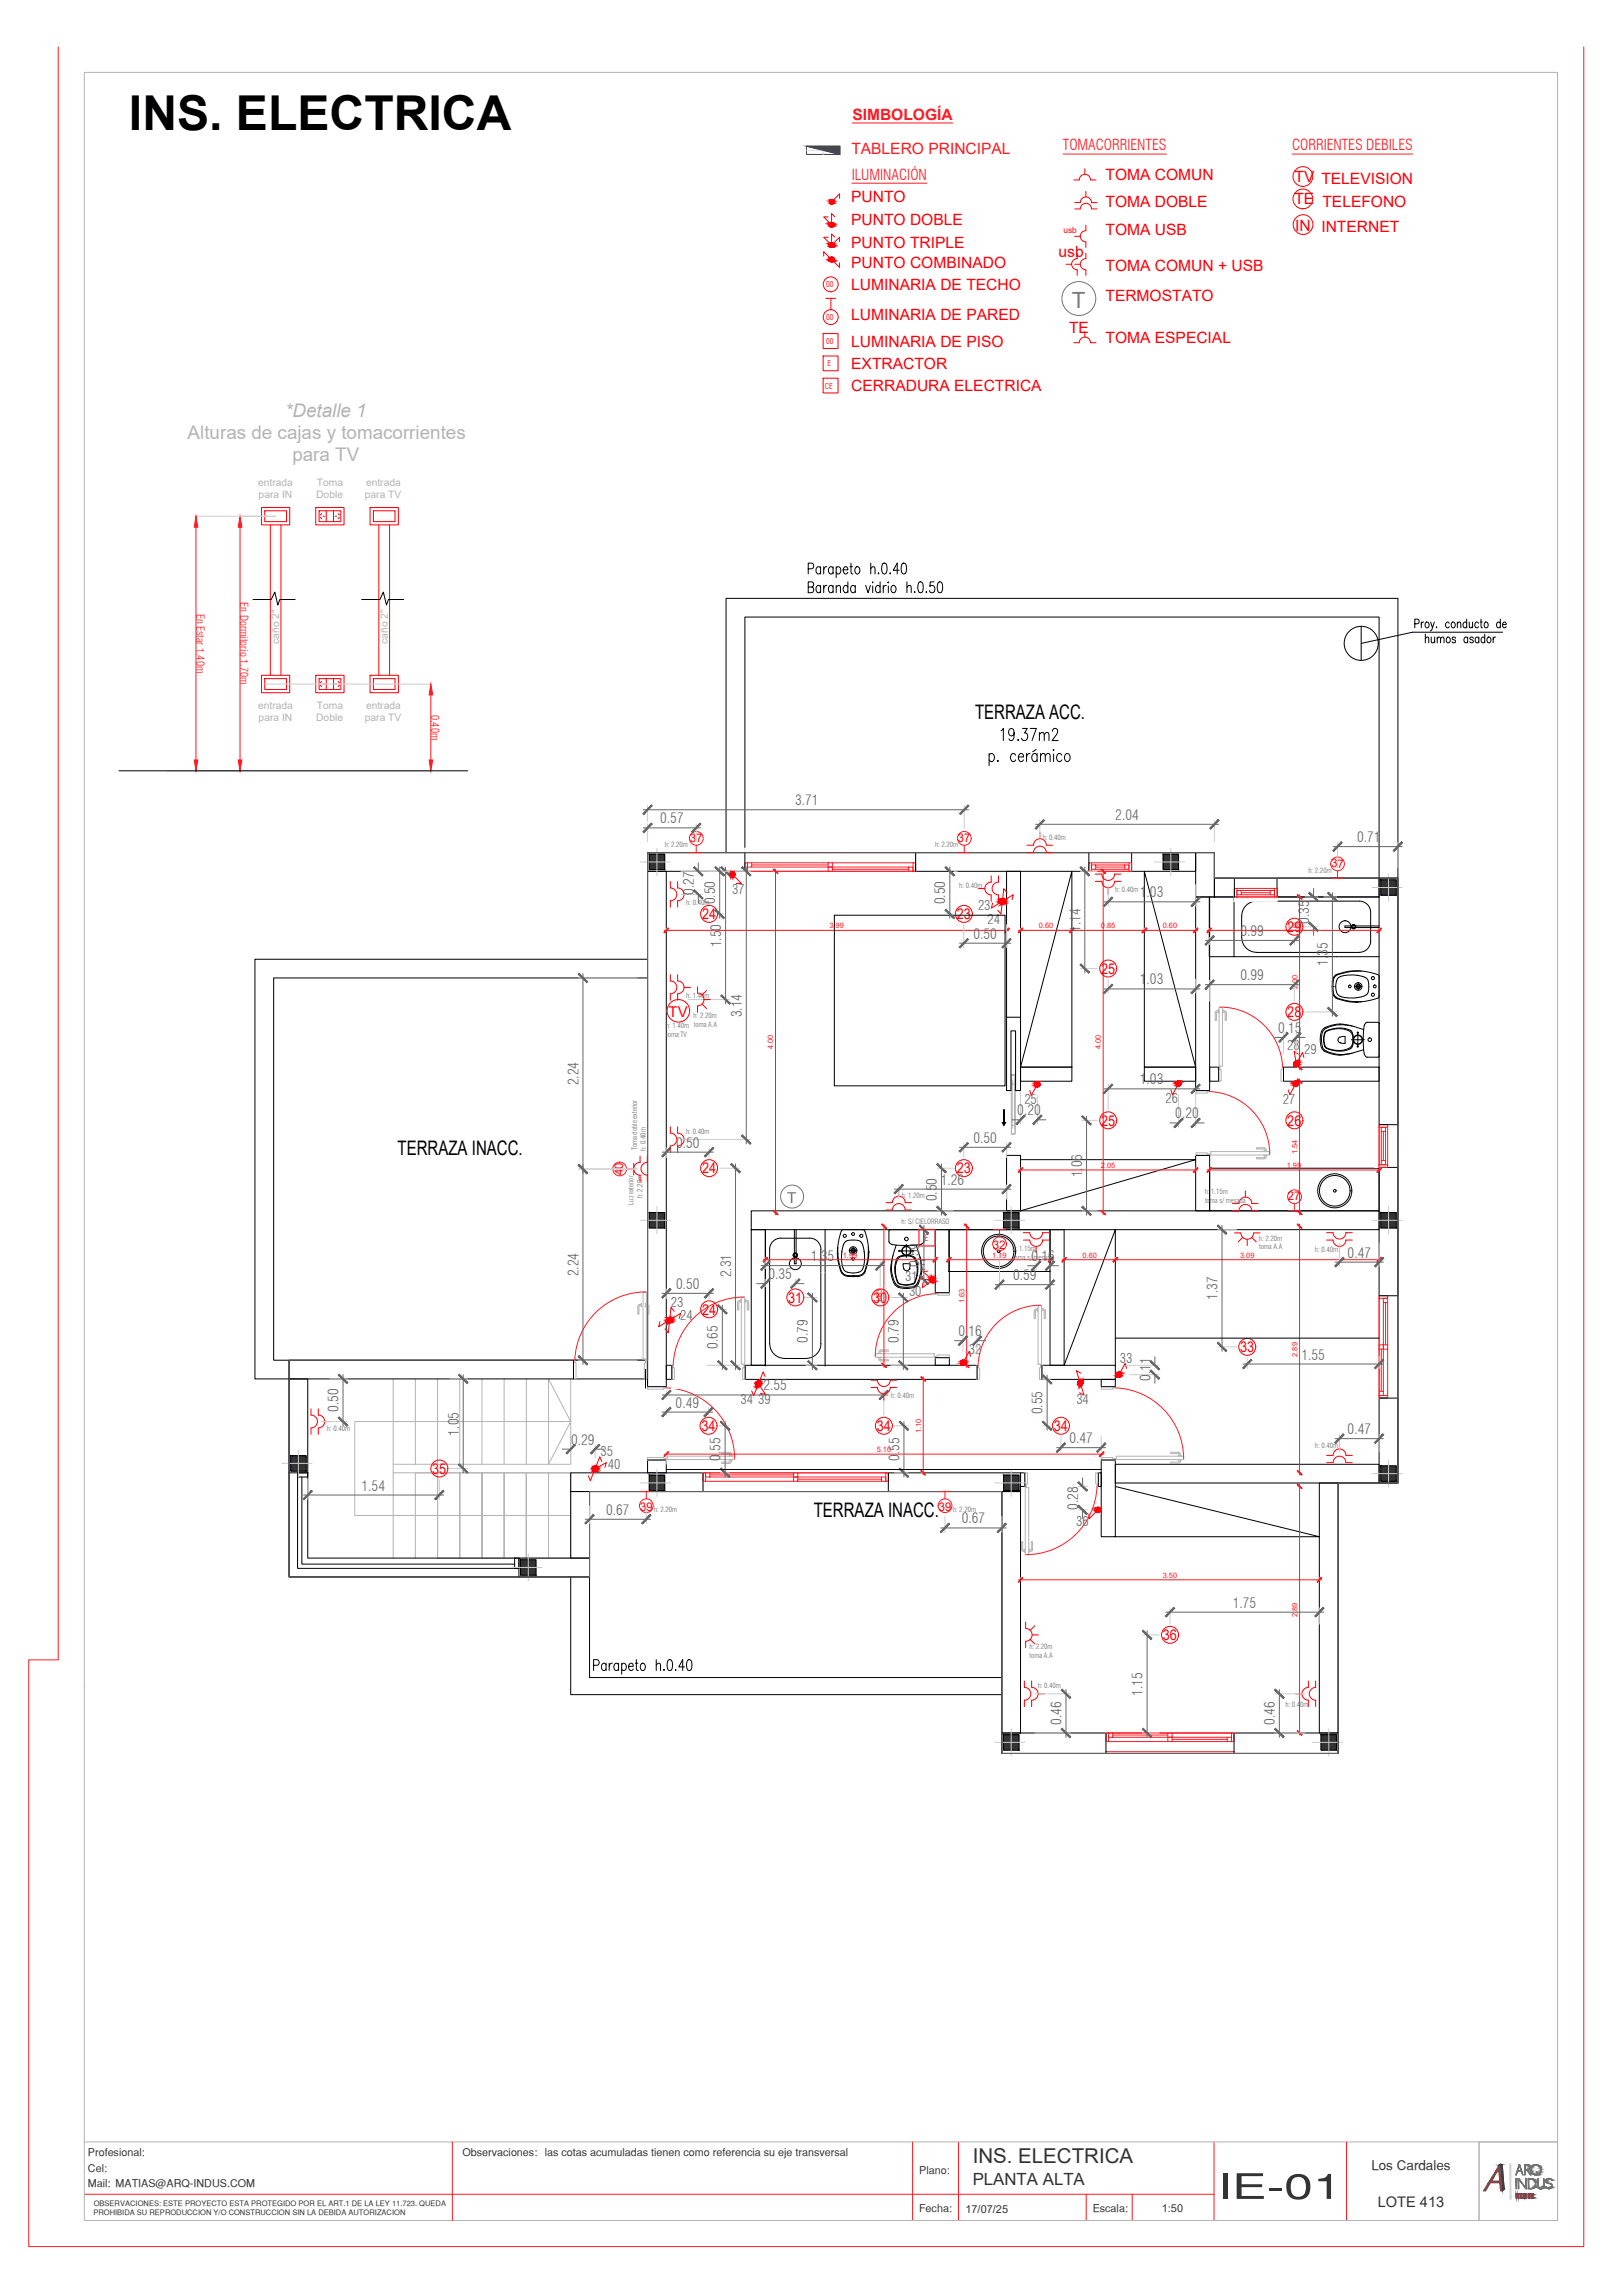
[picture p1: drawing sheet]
<svg xmlns="http://www.w3.org/2000/svg" width="594mm" height="841mm" viewBox="0 0 594 841" stroke-linecap="round" stroke-linejoin="round" font-family="sans-serif">
<defs><g id="words">
<text font-size="17.6" x="47.2" y="47.5">INS. ELECTRICA</text>
<text font-size="12.9" fill="#333" x="445.9" y="805.8">IE-01</text>
<text font-size="8.2" fill="#33f" x="392.6" y="112.8">T</text>
<text font-size="7.5" fill="#333" x="356.3" y="792.7">INS. ELECTRICA</text>
<g font-size="7.3">
<text x="357.1" y="263.4">TERRAZA ACC.</text>
<text x="145.6" y="423.3">TERRAZA INACC.</text>
<text x="298.1" y="556.1">TERRAZA INACC.</text>
</g>
<g font-size="6.9" fill="#b3b3b3">
<text x="104.5" y="152.6">*Detalle 1</text>
<text x="68.7" y="160.9">Alturas de cajas y tomacorrientes</text>
<text x="107.1" y="169.1">para TV</text>
</g>
<text font-size="6.2" fill="#333" x="356.3" y="800.9">PLANTA ALTA</text>
<g font-size="5.7" fill="#ff1a1a">
<text x="312.2" y="43.8">SIMBOLOGÍA</text>
<text x="311.8" y="56.6">TABLERO PRINCIPAL</text>
</g>
<g font-size="5.7" fill="#f00">
<text x="404.9" y="65.9">TOMA COMUN</text>
<text x="474.2" y="66.7">TV TELEVISION</text>
<text x="311.8" y="74.2">PUNTO</text>
<text x="404.9" y="75.9">TOMA DOBLE</text>
<text x="474.1" y="74.7">TE TELEFONO</text>
<text x="311.8" y="82.3">PUNTO DOBLE</text>
<text x="404.9" y="86">TOMA USB</text>
<text x="474.4" y="84.5">IN INTERNET</text>
<text x="311.8" y="90.9">PUNTO TRIPLE</text>
<text x="387.7" y="94.1">usb</text>
<text x="311.8" y="98.4">PUNTO COMBINADO</text>
<text x="404.9" y="99.3">TOMA COMUN + USB</text>
<text x="311.8" y="106.2">LUMINARIA DE TECHO</text>
<text x="404.9" y="110.4">TERMOSTATO</text>
<text x="311.8" y="117.3">LUMINARIA DE PARED</text>
<text x="391.6" y="122.1">TE</text>
<text x="404.9" y="125.6">TOMA ESPECIAL</text>
<text x="311.8" y="127">LUMINARIA DE PISO</text>
<text x="311.8" y="135.2">EXTRACTOR</text>
<text x="311.8" y="143.3">CERRADURA ELECTRICA</text>
</g>
<g font-size="5.5" fill="#ff1a1a">
<text x="389.3" y="55.1">TOMACORRIENTES</text>
<text x="473.3" y="55.1">CORRIENTES DEBILES</text>
<text x="312" y="65.9">ILUMINACIÓN</text>
</g>
<g font-size="5.5" fill="#f00">
<text x="257.1" y="336.8">24</text>
<text x="350.4" y="336.8">23</text>
<text x="471.5" y="341.5">29</text>
<text x="403.3" y="356.9">25</text>
<text x="244.9" y="372.7">TV</text>
<text x="471.5" y="372.7">28</text>
<text x="403.3" y="412.5">25</text>
<text x="471.5" y="412.5">26</text>
<text x="257.1" y="430">24</text>
<text x="350.4" y="430">23</text>
<text x="288.7" y="477.4">31</text>
<text x="319.8" y="477.4">30</text>
<text x="257.1" y="481.7">24</text>
<text x="454.2" y="495.5">33</text>
<text x="256.9" y="524.4">34</text>
<text x="321.1" y="524.4">34</text>
<text x="386" y="524.4">34</text>
<text x="158.3" y="540">35</text>
<text x="425.9" y="601">36</text>
</g>
<text font-size="5.5" fill="#33f" x="288.4" y="440.8">T</text>
<text font-size="5.4" fill="#333" x="504.6" y="808.8">LOTE 413</text>
<g font-size="5.2" fill="#666">
<text x="291.2" y="295.1">3.71</text>
<text x="241.8" y="301.7">0.57</text>
<text x="408.5" y="300.4">2.04</text>
<text x="497" y="308.6">0.71</text>
<text x="254.1" y="327.8" transform="rotate(-90 254.1 327.8)">0.27</text>
<text x="417.5" y="328.8">1.03</text>
<text x="261.9" y="331.4" transform="rotate(-90 261.9 331.4)">0.50</text>
<text x="346.2" y="331.4" transform="rotate(-90 346.2 331.4)">0.50</text>
<text x="395.8" y="341.5" transform="rotate(-90 395.8 341.5)">1.14</text>
<text x="479.5" y="338.4" transform="rotate(-90 479.5 338.4)">0.35</text>
<text x="264.1" y="347.1" transform="rotate(-90 264.1 347.1)">1.50</text>
<text x="356.6" y="344">0.50</text>
<text x="454.3" y="343">0.99</text>
<text x="454.3" y="359.2">0.99</text>
<text x="486.4" y="354.1" transform="rotate(-90 486.4 354.1)">1.35</text>
<text x="417.5" y="360.8">1.03</text>
<text x="271.7" y="372.8" transform="rotate(-90 271.7 372.8)">3.14</text>
<text x="468.2" y="378.5">0.15</text>
<text x="211.9" y="397.7" transform="rotate(-90 211.9 397.7)">2.24</text>
<text x="417.5" y="397.4">1.03</text>
<text x="372.6" y="408.7">0.20</text>
<text x="430.5" y="409.9">0.20</text>
<text x="356.6" y="418.8">0.50</text>
<text x="247.6" y="420.6">0.50</text>
<text x="396.3" y="431.5" transform="rotate(-90 396.3 431.5)">1.06</text>
<text x="344.6" y="434.1">1.26</text>
<text x="343.2" y="440.2" transform="rotate(-90 343.2 440.2)">0.50</text>
<text x="493.6" y="460.9">0.47</text>
<text x="211.9" y="467.7" transform="rotate(-90 211.9 467.7)">2.24</text>
<text x="297" y="462.1">1.35</text>
<text x="336.7" y="464.1" transform="rotate(-90 336.7 464.1)">0.59</text>
<text x="377.8" y="462.2">0.16</text>
<text x="247.6" y="472.3">0.50</text>
<text x="267.7" y="468.2" transform="rotate(-90 267.7 468.2)">2.31</text>
<text x="281.5" y="468.7">0.35</text>
<text x="371" y="469.1">0.59</text>
<text x="446" y="476.4" transform="rotate(-90 446 476.4)">1.37</text>
<text x="351" y="489.7">0.16</text>
<text x="262.9" y="494.4" transform="rotate(-90 262.9 494.4)">0.65</text>
<text x="295.9" y="492.2" transform="rotate(-90 295.9 492.2)">0.79</text>
<text x="329.2" y="492.2" transform="rotate(-90 329.2 492.2)">0.79</text>
<text x="476.7" y="498.2">1.55</text>
<text x="279.6" y="509.6">2.55</text>
<text x="421.3" y="506" transform="rotate(-90 421.3 506)">0.11</text>
<text x="247.5" y="515.8">0.49</text>
<text x="124" y="517.4" transform="rotate(-90 124 517.4)">0.50</text>
<text x="381.9" y="518.3" transform="rotate(-90 381.9 518.3)">0.55</text>
<text x="168" y="526.1" transform="rotate(-90 168 526.1)">1.05</text>
<text x="493.6" y="525.6">0.47</text>
<text x="209.2" y="529.4">0.29</text>
<text x="391.7" y="528.9">0.47</text>
<text x="263.9" y="535.4" transform="rotate(-90 263.9 535.4)">0.55</text>
<text x="329.4" y="535.4" transform="rotate(-90 329.4 535.4)">0.55</text>
<text x="132.4" y="546.2">1.54</text>
<text x="222" y="555.1">0.67</text>
<text x="394.9" y="553.3" transform="rotate(-90 394.9 553.3)">0.28</text>
<text x="352.2" y="558.3">0.67</text>
<text x="451.6" y="589.1">1.75</text>
<text x="418.5" y="621.4" transform="rotate(-90 418.5 621.4)">1.15</text>
<text x="388.8" y="632.2" transform="rotate(-90 388.8 632.2)">0.46</text>
<text x="466.9" y="632.2" transform="rotate(-90 466.9 632.2)">0.46</text>
</g>
<g font-size="4.9" fill="#666">
<text x="268.1" y="327.6">37</text>
<text x="358.2" y="333.6">23</text>
<text x="361.7" y="338.5">24</text>
<text x="471.5" y="384.9">28</text>
<text x="477.7" y="386.2">29</text>
<text x="375.2" y="404.6">25</text>
<text x="426.9" y="404.3">26</text>
<text x="469.9" y="404.4">27</text>
<text x="337" y="465.4">E</text>
<text x="331.6" y="469.3">31</text>
<text x="245.7" y="479">23</text>
<text x="332.9" y="474.8">30</text>
<text x="249.2" y="483.9">24</text>
<text x="354.9" y="496.1">32</text>
<text x="410.2" y="499.6">33</text>
<text x="271.3" y="514.5">34</text>
<text x="277.7" y="514.7">39</text>
<text x="394.2" y="514.6">34</text>
<text x="219.9" y="533.7">35</text>
<text x="222.7" y="538.3">40</text>
<text x="394.2" y="559.2">36</text>
</g>
<text font-size="4.9" fill="#333" x="502.3" y="795">Los Cardales</text>
<g font-size="4.4" fill="#f00">
<text x="252.7" y="308.5" transform="rotate(1 252.7 308.5)">37</text>
<text x="350.8" y="308.6" transform="rotate(-1 350.8 308.6)">37</text>
<text x="487.6" y="317.9" transform="rotate(1 487.6 317.9)">37</text>
<text x="228.2" y="430.8" transform="rotate(-91 228.2 430.8)">40</text>
<text x="471.7" y="439.8" transform="rotate(-1 471.7 439.8)">27</text>
<text x="363.6" y="457.7" transform="rotate(1 363.6 457.7)">32</text>
<text x="234.5" y="553.7" transform="rotate(-1 234.5 553.7)">39</text>
<text x="343.9" y="553.7" transform="rotate(-1 343.9 553.7)">39</text>
</g>
<g font-size="4" fill="#ff1a1a">
<text x="88" y="220.7" transform="rotate(90 88 220.7)">En Dormitorio 1.70m</text>
<text x="71.9" y="224.9" transform="rotate(90 71.9 224.9)">En Estar 1.40m</text>
<text x="157.9" y="261.9" transform="rotate(90 157.9 261.9)">0.40m</text>
</g>
<g font-size="4" fill="#333">
<text x="353.6" y="810.9">17/07/25</text>
<text x="425.5" y="810.6">1:50</text>
</g>
<g font-size="3.9" fill="#333">
<text x="32.2" y="790.2">Profesional:</text>
<text x="169.4" y="790.2">Observaciones: las cotas acumuladas tienen como referencia su eje transversal</text>
<text x="32.2" y="795.9">Cel:</text>
<text x="336.7" y="796.6">Plano:</text>
<text x="32.2" y="801.6">Mail: MATIAS@ARQ-INDUS.COM</text>
<text x="336.6" y="810.5">Fecha:</text>
<text x="400.2" y="810.5">Escala:</text>
</g>
<g font-size="3.8" fill="#b3b3b3">
<text x="94.5" y="178.1">entrada</text>
<text x="116" y="178.1">Toma</text>
<text x="134.1" y="178.1">entrada</text>
<text x="94.7" y="182.6">para IN</text>
<text x="115.8" y="182.6">Doble</text>
<text x="133.6" y="182.6">para TV</text>
<text x="102.3" y="236" transform="rotate(-90 102.3 236)">caño 2&quot;</text>
<text x="142.1" y="236" transform="rotate(-90 142.1 236)">caño 2&quot;</text>
<text x="94.5" y="259.8">entrada</text>
<text x="116" y="259.8">Toma</text>
<text x="134.1" y="259.8">entrada</text>
<text x="94.7" y="264.3">para IN</text>
<text x="115.8" y="264.3">Doble</text>
<text x="133.6" y="264.3">para TV</text>
</g>
<text font-size="3.2" fill="#f00" x="338.6" y="454.8">E</text>
<text font-size="3" fill="#f00" x="389.5" y="85.4">usb</text>
<g font-size="2.9" fill="#f00">
<text x="302.6" y="105.4">00</text>
<text x="302.6" y="117.2">00</text>
<text x="302.6" y="126.1">00</text>
<text x="303.1" y="134.3">E</text>
<text x="302.2" y="142.4">CE</text>
</g>
<g font-size="2.8" fill="#333">
<text x="34.3" y="808.3">OBSERVACIONES: ESTE PROYECTO ESTA PROTEGIDO POR EL ART.1 DE LA LEY 11.723. QUEDA</text>
<text x="34.2" y="811.6">PROHIBIDA SU REPRODUCCION Y/O CONSTRUCCION SIN LA DEBIDA AUTORIZACION</text>
</g>
<g font-size="2.7" fill="#ff1a1a">
<text x="303.8" y="340.1">3.99</text>
<text x="380.5" y="340.1">0.60</text>
<text x="403.2" y="340.1">0.85</text>
<text x="425.9" y="340.1">0.60</text>
<text x="471.3" y="340.1">1.99</text>
<text x="475.2" y="362.6" transform="rotate(-90 475.2 362.6)">2.00</text>
<text x="283.2" y="384.5" transform="rotate(-90 283.2 384.5)">4.00</text>
<text x="403.3" y="384.5" transform="rotate(-90 403.3 384.5)">4.00</text>
<text x="475.2" y="423" transform="rotate(-90 475.2 423)">1.54</text>
<text x="403.2" y="427.9">2.05</text>
<text x="471.3" y="427.9">1.99</text>
<text x="308.7" y="460.8">1.99</text>
<text x="363.4" y="460.8">1.19</text>
<text x="396.5" y="460.8">0.60</text>
<text x="454.2" y="460.8">3.09</text>
<text x="322.9" y="477.6" transform="rotate(-90 322.9 477.6)">1.63</text>
<text x="353.2" y="477.6" transform="rotate(-90 353.2 477.6)">1.63</text>
<text x="475.2" y="497.2" transform="rotate(-90 475.2 497.2)">2.89</text>
<text x="337.3" y="525.3" transform="rotate(-90 337.3 525.3)">1.10</text>
<text x="321.1" y="532.1">5.10</text>
<text x="425.9" y="578.1">3.50</text>
<text x="475.2" y="592.5" transform="rotate(-90 475.2 592.5)">2.89</text>
</g>
<g font-size="2.6" fill="#666">
<text x="243.4" y="310.3">h: 2.20m</text>
<text x="342.5" y="310.5">h: 2.20m</text>
<text x="381.9" y="307.9">h: 0.40m</text>
<text x="479.2" y="319.9">h: 2.20m</text>
<text x="351.4" y="325.4">h: 0.40m</text>
<text x="408.5" y="326.8">h: 0.40m</text>
<text x="251.3" y="331.5">h: 0.40m</text>
<text x="251.3" y="365.7">h: 1.40m</text>
<text x="243.9" y="376.7">h: 1.40m toma A.A</text>
<text x="254" y="372.9">h: 2.20m</text>
<text x="244" y="380">toma TV</text>
<text x="251.3" y="415.6">h: 0.40m</text>
<text x="233.3" y="421.5" transform="rotate(-90 233.3 421.5)">Toma doble exterior</text>
<text x="236.6" y="421.7" transform="rotate(-90 236.6 421.7)">h: 0.40m</text>
<text x="441.2" y="437.7">h: 1.15m</text>
<text x="232" y="441.4" transform="rotate(-90 232 441.4)">Luz exterior</text>
<text x="235.3" y="439.1" transform="rotate(-90 235.3 439.1)">h: 2.20m</text>
<text x="330.3" y="438.9">h: 1.20m</text>
<text x="441.4" y="441">toma s/ mesada</text>
<text x="330.2" y="448.7">h: S/ CIELORRASO</text>
<text x="461.1" y="454.6">h: 2.20m</text>
<text x="370.9" y="458.5">h: 1.15m</text>
<text x="371" y="461.7">toma s/ mesada</text>
<text x="461.2" y="457.9">toma A.A</text>
<text x="481.6" y="458.7">h: 0.40m</text>
<text x="326.3" y="512.2">h: 0.40m</text>
<text x="119.7" y="524.3">h: 0.40m</text>
<text x="481.6" y="530.8">h: 0.40m</text>
<text x="239.6" y="554">h: 2.20m</text>
<text x="349" y="554">h: 2.20m</text>
<text x="377" y="604.4">h: 2.20m</text>
<text x="377.1" y="607.6">toma A.A</text>
<text x="380.1" y="618.4">h: 0.40m</text>
<text x="470.8" y="625.5">h: 0.40m</text>
</g>
</g></defs>
<!-- layer: X-REF|01MUEBLES251 -->
<g fill="none" stroke="#000" stroke-width=".37">
<path d="M498.5 229.5v12.5M265.9 312.4v-93.1h246.1v102.5M272.8 312.4v-86.3h232.3v95.7M392.6 319.3v71.8h-18.8zM419.1 319.3l18.8 71.8h-18.8zM442.9 328.7h9.1v21.9h-9.1zM452 328.7h53.1M454.8 335.6v8M497.9 330.2h-37.7a5.4 5.4 0 0 0-5.4 5.4M497.9 330.2a4.1 4.1 0 0 1 4.1 4.2v10.5a4.1 4.1 0 0 1-4.1 4.1M505.1 339.3h-12.5v.6h12.5M237.2 351.5h-143.8v153.8h12.5"/>
<path d="M237.2 358.4h-137v140.1h5.7M452 350.6h53.1M454.8 343.6a5.4 5.4 0 0 0 5.4 5.4M460.2 349h37.7M488 359.7v3.6M488.3 359.7l-.1 1.8M490 357a2.75 2.75 0 0 0-2 2.7M494.4 356.1l-3.3 .8a3 3 0 0 0-2.8 2.8M497 357.4l2.3 .5 1.1 .5 .6 .8 .3 1.9-.1 2.1-.3 .9-1.5 1-2.4 .5M497.1 357.4l-2.5-.1-2.7 .3-1.7 .7-.7 1.2a4.9 4.9 0 0 0 .7 5.2l1.2 .6 1.9 .4 3.8-.1M497.2 355.8l-3.6 .2-3.6 1M497.2 355.7l3.3 .4 4.1 1.1"/>
<path d="M498.7 355.9l-4.3 .2M504.6 357.2l.5 .7M505.1 358v7.1M484 378l-.4 3a4.7 4.7 0 0 0 1.7 4.4M488 363.3v.2M488 363.6a2.82 2.82 0 0 0 2 2.5M488.2 361.5l.1 1.8M488.2 361.5h.1M488.3 363.2a3.7 3.7 0 0 0 3.4 3.1l3.1 .7 3.9 .1M490 366l3.6 1 3.5 .3M490.5 375.6l2.2 .1M490.8 375.5a8.3 8.3 0 0 0-6.3 2.4l-.5 2.6 .4 3.3"/>
<path d="M492.7 379.9l-1.9 .2M492.7 380l-.1 2.3-1.8-.2M492.8 375.6l2.4 .4M495.8 376.1l3.7 1.2M495.8 376.1a12.4 12.4 0 0 0-11.2 1l-.6 .9M497.3 367.2l-.7 .1M497.3 378.6v4.8M500.2 374.8l-.4 .8a30.4 30.4 0 0 0 0 10.9l.4 .7M504.6 365.8l-3.3 .9-4.1 .5M504.6 374.6h-3.9l-.4 .3M504.7 374.6l.5 .6M505.1 375.1v11.8"/>
<path d="M505.1 365l-.5 .8M484.3 383.8l.8 1M484.9 381a3 3 0 0 1 3-3.8 7.2 7.2 0 0 1 7.2 1.5l.4 2.3M484.9 381a3.1 3.1 0 0 0 1.7 3.3 8.6 8.6 0 0 0 8.3-.8l.4-.7M485.2 384.8l.3 .2a13.4 13.4 0 0 0 5.3 1.4M485.2 385.3a13.1 13.1 0 0 0 10.6 .5M490.7 382.1h.1M490.7 380.1a1.08 1.08 0 0 0-.7 1 1.08 1.08 0 0 0 .7 1M490.7 380.1h.1M494.9 381h4.8M495.2 385.9l-4.7 .5M495.5 381l-.2 1.8"/>
<path d="M495.7 380.9a3.3 3.3 0 0 1-3.2 4.1 10.6 10.6 0 0 1-7.1-1.2 5.8 5.8 0 0 1 .4-6 9.9 9.9 0 0 1 9.2 .1l.6 1.5 .1 1.6M499.4 384.7l-3.6 1.1M500.3 387.2l.4 .2h3.9M505.2 386.9l-.5 .5M373.8 425h64.1l-64.1 18.7M443 428.1h62.1v15.6h-62.1zM280.3 450.6v50M286 453.8h10.5M286 453.7a4.1 4.1 0 0 0-4.1 4.1v34.6M290.9 450.6v12.5h.7v-12.5M296.6 453.7a4.1 4.1 0 0 1 4.1 4.1M300.6 457.9v8.3"/>
<path d="M302.2 450.6v15.6M306.7 458.5l.2 3.7 1 3.5M306.9 457.1l.2 4.8 .8 3.2 .7 1.4M308.3 458.8l.5-2.5 .9-1.3 1.1-.5 2.4-.1 1.4 .2 .9 .6 .6 1.3 .4 2.3M308.4 458.6l-.2 2.8 .4 3 .7 1.3 1.2 .5M308.9 450.6h7.1l.8 .6M308.9 450.6h-.2a9.1 9.1 0 0 0-1.8 5.4l-.2 2.5M316.5 458.6l.1 3.4-.3 2.3-.6 1.2-1.3 .7M316.8 451.2a20 20 0 0 1-.5 15.7l-.8 .5-1.3 .3M318 459.3l-.1 2M318 457v2.3M318.2 458.5v.6"/>
<path d="M325.6 455l.2 .4M325.7 450.7l-.1 4.4M325.8 455.5l.7 .5M326.1 450.6h11.7M326.2 450.5l-.5 .2M326.6 456h.2M326.8 456.1l4.1 .3 6.3-.3M327.1 459.9l-.9 5M328.2 456.3l-1.1 3.7M329.6 458.4h4.8M332 456v4.8M335.6 456.3l1.1 3.7"/>
<path d="M336.8 459.9l.2 .7a12.8 12.8 0 0 1-.7 9.9M337.4 456h-.2M337.9 450.5l.4 .2 .1 .4M338.4 451.1v4M338.4 455l-1 1M347.5 450.6h37.1v15.3h-37.1zM300.6 466.5v25.9M302.2 466.5v34.1M307.9 465.7a2.75 2.75 0 0 0 2.8 2M308.6 466.5l1.4 .9 2.4 .1M310.4 466.2l2.1 .3M310.7 467.8h3.5"/>
<path d="M312.4 467.5h.1M314.5 467.4l-2.1 .1M314.5 466.2l-2 .3M316.3 466.5l-.6 .5-1.2 .4M317.8 461.4l-.9 4-.6 1.1M326.2 464.9a14.5 14.5 0 0 0 1.3 5.6M326.5 464.9a12.3 12.3 0 0 0 1.6 5.7M326.6 463l-.1 2.2M327 460.5l-.4 2.5M327.6 470.5a6.1 6.1 0 0 0 6.3 1.5l1-.3M328 464.4a9.5 9.5 0 0 0 1.2 5.9 5.9 5.9 0 0 0 5.8-.5 11.3 11.3 0 0 0 .9-5.4M328.1 470.6a4.5 4.5 0 0 0 3.8 1.1"/>
<path d="M328.7 460.9a10 10 0 0 0 .4 9.5l.3 .1M329.3 460.5l-.6 .4M329.3 460.5a5.6 5.6 0 0 1 6.1 .7 10.5 10.5 0 0 1-.6 9.2l-.3 .1M331.9 460.2a3.2 3.2 0 0 1 3.8 3.2l.2 1M332 460.3a3.2 3.2 0 0 0-3.9 3.1l-.2 1M333.1 465h.1M333.1 463.1h-2.2l-.1 .9a1.32 1.32 0 0 0 1.3 1.7 1.32 1.32 0 0 0 1.2-1.8l.1-.7M333.2 463.1l.1 .2M334.5 470.5a7 7 0 0 1-5.1 0M335.8 470.6a5 5 0 0 1-3.8 1.1M336.1 470l-.3 .6M336.3 470.5l-1.4 1.2"/>
<path d="M336.9 460.5l.4 2.5M337.3 463l.1 2.2M337.4 464.9l-.3 2.3-1 2.8M281.9 492.4a5.4 5.4 0 0 0 5.4 5.4M287.3 497.8h8M300.7 492.4a5.4 5.4 0 0 1-5.4 5.4M389.7 500.3l18.8-49.7v49.7M408.5 544.7l74.7 18.4h-74.7M209 577.9v43.1h157.9M215.9 577.9v36.9h151"/>
<circle cx="498.6" cy="235.8" r="6.2"/>
<circle cx="492.6" cy="339.6" r="2.18"/>
<circle cx="495.8" cy="339.6" r=".83"/>
<circle cx="495.8" cy="339.6" r=".7"/>
<circle cx="495.8" cy="339.6" r=".61"/>
<circle cx="502.8" cy="358.4" r=".57"/>
<circle cx="494.4" cy="361.5" r=".49"/>
<circle cx="497.3" cy="378.5" r=".23"/>
<circle cx="497.5" cy="361.5" r="1.38"/>
<circle cx="497.5" cy="361.5" r=".7"/>
<circle cx="502.8" cy="364.5" r=".57"/>
<circle cx="503.5" cy="361.5" r=".53"/>
<circle cx="497.3" cy="383.5" r=".23"/>
<circle cx="497.3" cy="381" r="1.55"/>
<circle cx="497.3" cy="381" r="1.71"/>
<circle cx="501.7" cy="381" r=".66"/>
<circle cx="488.9" cy="436.4" r="6.2"/>
<circle cx="488.9" cy="436.4" r="5.6"/>
<circle cx="488.9" cy="436.4" r=".49"/>
<circle cx="291.3" cy="460" r=".61"/>
<circle cx="291.3" cy="460" r=".7"/>
<circle cx="291.3" cy="460" r=".83"/>
<circle cx="309.4" cy="452.9" r=".57"/>
<circle cx="312.5" cy="458.3" r=".7"/>
<circle cx="312.5" cy="452.2" r=".53"/>
<circle cx="312.5" cy="458.3" r="1.38"/>
<circle cx="315.5" cy="452.9" r=".57"/>
<circle cx="329.4" cy="458.4" r=".23"/>
<circle cx="332" cy="454" r=".66"/>
<circle cx="332" cy="458.4" r="1.55"/>
<circle cx="332" cy="458.4" r="1.71"/>
<circle cx="334.4" cy="458.4" r=".23"/>
<circle cx="365.8" cy="458.6" r="6.2"/>
<circle cx="365.8" cy="458.6" r="5.6"/>
<circle cx="365.8" cy="458.6" r=".49"/>
<circle cx="291.3" cy="463.1" r="2.18"/>
<circle cx="312.5" cy="461.4" r=".49"/>
</g>
<!-- layer: X-REF|0-VISTA 2 -->
<g fill="none" stroke="#b3b3b3" stroke-width=".37">
<path d="M144 505.3v31.3h40.6M152.1 505.3v31.3M160.3 505.3v31.3M168.4 505.3v31.3M176.5 505.3v31.3M184.6 505.3v31.3h16.3l8.1-15.7M192.8 505.3v31.3M209 505.3v31.3h-8.1v-31.3l8.1 15.6h-79.1v34.5h79.1M144 539.7h65M144 536.6v34.4M160.3 539.7v31.3v-31.3h-8.2v31.3M160.3 539.7h8.1v31.3h-8.1z"/>
<path d="M168.4 539.7v31.3h8.1v-31.3h8.1v31.3h-8.1v-31.3zM168.4 539.7v31.3M176.5 539.7v31.3M184.6 539.7v31.3h8.2v-31.3M184.6 539.7h8.2v31.3M184.6 539.7v31.3M192.8 539.7h8.1v31.3M192.8 539.7v31.3M200.9 539.7v31.3h-8.1M200.9 539.7h8.1v31.3h-8.1z"/>
</g>
<!-- layer: X-REF|01MUEBLES251-RefEdit0 -->
<g fill="none" stroke="#000" stroke-width=".37">
<path d="M496 361.5h2.9M497.4 360.1v2.8M311 458.3h2.8M312.4 456.8v2.9"/>
<circle cx="497.5" cy="361.5" r=".83"/>
<circle cx="497.5" cy="361.5" r=".61"/>
<circle cx="312.5" cy="458.3" r=".61"/>
<circle cx="312.5" cy="458.3" r=".83"/>
</g>
<!-- layer: X-REF|0-TEXTO -->
<g fill="none" stroke="#000" stroke-width=".37">
<path d="M296 208.4h1.3a1.09 1.09 0 0 0 .7-1 1.09 1.09 0 0 0-.7-1h-1.3v3.9M296 215.1l1.7-.2 .3-.5-.3-1-1.7-.2v4h1.3a1.09 1.09 0 0 0 .7-1 1.09 1.09 0 0 0-.7-1.1M300.6 208.2a.82 .82 0 0 0-.8-.6 .82 .82 0 0 0-.8 .6 1.36 1.36 0 0 0 1 2.1l.6-.6M300.6 215.1l-.6-.6a1.35 1.35 0 0 0-1.2 1.4 1.35 1.35 0 0 0 1.2 1.3l.6-.6M300.6 207.7v2.6M300.6 214.5v2.7M301.7 207.7v2.6M301.7 214.5v2.7M302.8 207.7a1.07 1.07 0 0 0-1.1 1.1M302.8 214.5a1.07 1.07 0 0 0-1.1 1.2M305.1 208.2l-.5-.5a1.35 1.35 0 0 0-1.2 1.3 1.35 1.35 0 0 0 1.2 1.3l.5-.6M305.1 215.1l-.5-.6a1.35 1.35 0 0 0-1.2 1.4 1.35 1.35 0 0 0 1.2 1.3l.5-.6"/>
<path d="M305.1 207.7v2.6M305.1 214.5v2.7M306.3 208.2l.5-.5a1.35 1.35 0 0 1 1.2 1.3 1.35 1.35 0 0 1-1.2 1.3l-.5-.6M306.3 215.3l.7-.8 .7 .2 .1 2.5M306.3 207.7v4M306.3 214.5v2.7M308.8 208.8h1.7l-.1-.7-.4-.4a1.35 1.35 0 0 0-1.2 1.3 1.35 1.35 0 0 0 1.2 1.3l.5-.6M310.5 215.1l-.5-.6a1.35 1.35 0 0 0-1.2 1.4 1.35 1.35 0 0 0 1.2 1.3l.5-.6M310.5 213.2v4M311.3 207.7h.9M311.7 206.4v3.2l.1 .5 .6 .2M313.3 215.1l-.6-.6a1.35 1.35 0 0 0-1.2 1.4 1.35 1.35 0 0 0 1.2 1.3l.6-.6"/>
<path d="M313.3 214.5v2.7M313.5 207.9a.79 .79 0 0 1 1.3 .3 1.36 1.36 0 0 1-1 2.1l-.3-.2a1.67 1.67 0 0 1 0-2.2zM317.1 214.5l.9 2.7 .8-2.7M318.9 208.4l.7-.7 .8 .2 .1 2.4M318.9 206.4v3.9M319.6 213.2v.4zM319.6 214.7v2.5M321.8 210v.3zM322.4 215.1l-.6-.6a1.36 1.36 0 0 0-1.2 1.4 1.36 1.36 0 0 0 1.2 1.3l.6-.6M322.4 213.2v4M323.3 206.5l.7-.1a1.93 1.93 0 0 1 .9 2.2l-.4 1.5-.7 .2a2.4 2.4 0 0 1-.7-3.2zM323.5 214.5v2.7"/>
<path d="M324.6 214.5a1.07 1.07 0 0 0-1.1 1.2M325.4 213.2v.4zM325.4 214.7v2.5M326 210v.3zM326.8 214.7l.3-.2a1.35 1.35 0 0 1 1.1 1.4 1.35 1.35 0 0 1-1.1 1.3 1.61 1.61 0 0 1-.3-2.5zM329.3 209h-2.1l1.4-2.6v3.9M330.5 206.5l.7-.1a2.4 2.4 0 0 1 .7 3.2l-.3 .5-.7 .2a1.95 1.95 0 0 1-.8-2.2zM332.2 215.3l.7-.8 .7 .2 .1 2.5M332.2 213.2v4M335 216.8v.4zM336.6 213.4l.7-.2a1.95 1.95 0 0 1 .8 2.3l-.4 1.5-.7 .2a2.47 2.47 0 0 1-.7-3.2zM339.3 216.8v.4z"/>
<path d="M342.1 213.2h-1.4l-.1 1.7a1.1 1.1 0 0 1 1.4-.2 1.1 1.1 0 0 1 .4 1.4 1.05 1.05 0 0 1-.6 1 1.05 1.05 0 0 1-1.2-.3l-.2-.4M343.7 213.4l.7-.2a1.95 1.95 0 0 1 .9 2.3l-.5 1.5-.7 .2a2.47 2.47 0 0 1-.7-3.2zM518.2 228.6l1.3-.2 .3-.4-.3-.9-1.3-.2v3.2M520.6 228v2.1M521.5 228a.86 .86 0 0 0-.9 .9M522 234.1l.6-.6 .6 .1 .1 2M522 232.4v3.2M522.3 228.1a1.01 1.01 0 0 1 1.2 .7 1.01 1.01 0 0 1-.7 1.3l-.8-.5v-.7zM524 228l.7 2.1 .6-2.1M524.2 233.5l.1 1.9 .6 .2 .6-.6M524.7 230.1l-.2 .6-.6 .5M525.5 233.5v2.1"/>
<path d="M526.1 229.8v.3zM526.4 234.1l.6-.6 .5 .1 .1 2M526.4 233.5v2.1M527.6 234.1l.6-.6 .6 .1 .1 2M530 233.6a1.01 1.01 0 0 1 1.3 .7 1.01 1.01 0 0 1-.7 1.3l-.8-.5-.1-.7zM530.8 228.4l-.2-.3a1.01 1.01 0 0 0-1.2 .7 1.01 1.01 0 0 0 .6 1.3l.8-.5M531.9 228.1a1.01 1.01 0 0 1 1.2 .7 1.01 1.01 0 0 1-.7 1.3l-.8-.5-.1-.7zM533.1 233.9a.68 .68 0 0 0-1.2-.3v.6l1.1 .5 .1 .4a.72 .72 0 0 1-1.2 .3v-.3M533.8 228.6l.6-.6 .5 .1 .1 2M533.8 228v2.1M537.2 228.4l-.2-.3a1.02 1.02 0 0 0-1.3 .7 1.02 1.02 0 0 0 .7 1.3l.8-.5M537.2 226.9v3.2"/>
<path d="M537.5 233.9l-.2-.3a1.02 1.02 0 0 0-1.2 .7 1.02 1.02 0 0 0 .6 1.3l.8-.5M537.5 233.5v2.1M538.1 228l.1 1.9 .6 .2 .6-.6M539.4 228v2.1M539.6 233.9a.66 .66 0 0 0-.6-.5 .66 .66 0 0 0-.7 .5l.4 .5 .8 .3 .1 .4a.68 .68 0 0 1-.6 .5 .68 .68 0 0 1-.7-.5M541.5 228.4l-.2-.3a1.01 1.01 0 0 0-1.2 .7 1.01 1.01 0 0 0 .7 1.3l.7-.5M541.6 233.9l-.2-.3a1.02 1.02 0 0 0-1.2 .7 1.02 1.02 0 0 0 .6 1.3l.8-.5M541.6 233.5v2.1M542.1 228h.8M542.4 226.9v2.6l.2 .4 .4 .2M543.8 233.9l-.2-.3a1.02 1.02 0 0 0-1.3 .7 1.02 1.02 0 0 0 .7 1.3l.8-.5M543.8 232.4v3.2"/>
<path d="M543.9 228.1a1.01 1.01 0 0 1 1.3 .7 1.01 1.01 0 0 1-.7 1.3l-.8-.5-.1-.7zM544.9 233.6a1.02 1.02 0 0 1 1.3 .7 1.02 1.02 0 0 1-.7 1.3l-.8-.5-.1-.7zM546.9 233.5v2.1M547.8 233.5a.85 .85 0 0 0-.9 .9M549.5 228.4l-.2-.3a1.01 1.01 0 0 0-1.3 .7 1.01 1.01 0 0 0 .7 1.3l.8-.5M549.5 226.9v3.2M550.3 228.9h1.4l-.3-.8a1.01 1.01 0 0 0-1.2 .7 1.01 1.01 0 0 0 .7 1.3l.8-.5M550.4 231.7h-33l-18.9 4.1M362.3 276.8l.7-.7a1.5 1.5 0 0 1 1.2 1.5 1.5 1.5 0 0 1-1.2 1.5l-.7-.6M362.3 276.1v4.5M365.5 278.7v.4zM366.7 267.8l.8-.9v4.5"/>
<path d="M371.5 268.4l-.5 1.1a1.31 1.31 0 0 1-1.7-.9 1.31 1.31 0 0 1 1.1-1.7h.1a1.87 1.87 0 0 1 1 2.6l-.5 1.7-.8 .2-.6-.7M372 276.8l-.6-.7a1.5 1.5 0 0 0-1.3 1.5 1.5 1.5 0 0 0 1.3 1.5l.6-.6M372.9 271v.4zM373 277.4h1.9v-.4a.89 .89 0 0 0-1.4-.7 1.62 1.62 0 0 0 .8 2.8l.6-.6M374.5 266.9h1.7l-.9 1.7a1.34 1.34 0 0 1 1.1 1.7 1.34 1.34 0 0 1-1.9 .9l-.3-.7M376 276.1v3M377.3 276.1a1.19 1.19 0 0 0-1.3 1.3M377.3 266.9h2.3l-1.6 4.5M379.5 274.6l-1.3 .9M379.8 276.8l-.6-.7a1.49 1.49 0 0 0-1.3 1.5 1.49 1.49 0 0 0 1.3 1.5l.6-.6M379.8 276.1v3M380.7 269.3l.8-.9 .8 .2 .2 2.8"/>
<path d="M380.7 268.4v3M381.1 277l.8-.9 .8 .2 .1 2.8M381.1 276.1v3M382.5 269.3l.8-.9 .7 .2 .2 2.8M382.8 277l.9-.9 .8 .2 .1 2.8M385.5 268l.1-.6a1.03 1.03 0 0 1 1.5-.2 1.03 1.03 0 0 1 .2 1.4l-2 2.8h2.2M385.9 274.6v.5zM385.9 276.3v2.8M388.9 276.8l-.6-.7a1.5 1.5 0 0 0-1.3 1.5 1.5 1.5 0 0 0 1.3 1.5l.6-.6M390.3 276.3l.4-.2a1.5 1.5 0 0 1 1.3 1.5 1.5 1.5 0 0 1-1.3 1.5 1.82 1.82 0 0 1-.4-2.8zM217.4 610.3h1.3a1.09 1.09 0 0 0 .8-1.1 1.09 1.09 0 0 0-.8-1h-1.3v4M222 610.1l-.6-.6a1.35 1.35 0 0 0-1.1 1.3 1.35 1.35 0 0 0 1.1 1.4l.6-.6"/>
<path d="M222 609.5v2.7M223.1 609.5v2.7M224.3 609.5a1.07 1.07 0 0 0-1.2 1.1M226.6 610.1l-.6-.6a1.35 1.35 0 0 0-1.2 1.3 1.35 1.35 0 0 0 1.2 1.4l.6-.6M226.6 609.5v2.7M227.7 610.1l.5-.6a1.35 1.35 0 0 1 1.2 1.3 1.35 1.35 0 0 1-1.2 1.4l-.5-.6M227.7 609.5v4M230.2 610.6h1.7v-.3a.76 .76 0 0 0-.4-.7 .76 .76 0 0 0-.8 .1 1.26 1.26 0 0 0-.5 1.6 1.26 1.26 0 0 0 1.5 .7l.2-.4M232.6 609.5h1.1M233.1 608.2v3.2l.1 .6 .6 .2M234.9 609.7l.3-.2a1.35 1.35 0 0 1 1.2 1.3 1.35 1.35 0 0 1-1.2 1.4 1.61 1.61 0 0 1-.3-2.5zM240.4 610.3l.7-.8 .7 .2 .1 2.5"/>
<path d="M240.4 608.2v4M243.2 611.8v.4zM244.8 608.4l.7-.2a1.95 1.95 0 0 1 .8 2.3l-.4 1.5-.7 .2a1.95 1.95 0 0 1-.9-2.3zM247.5 611.8v.4zM250.7 610.9h-2.1l1.4-2.7v4M251.9 608.4l.7-.2a1.95 1.95 0 0 1 .8 2.3l-.4 1.5-.7 .2a2.47 2.47 0 0 1-.7-3.2z"/>
</g>
<!-- layer: X-REF|A-WALL -->
<g fill="none" stroke="#000" stroke-width=".37">
<path d="M237.2 312.4h35.6v6.9h-35.6zM237.2 319.3h6.8v220.4h-6.8zM335.4 312.4h102.5v6.9h-102.5zM368.7 319.3h5.1v53.5h-5.1zM437.9 312.4h6.9v16.3h-6.9zM437.9 328.7h5.1v71h-5.1zM444.8 321.8h60.3v6.9h-60.3zM505.1 321.8h6.9v90.3h-6.9zM373.8 391.1h18.8v5.1h-18.8zM419.1 391.1h18.8v5.1h-18.8zM443 391.1h62.1v5.1h-62.1zM368.7 423.4h5.1v20.3h-5.1z"/>
<path d="M437.9 423.4h5.1v20.3h-5.1zM505.1 427.8h6.9v47h-6.9zM275.2 450.6h5.1v49.7h-5.1zM275.2 443.7h229.9v6.9h-229.9zM342.5 450.6h5.2v49.7h-5.2zM384.6 450.6h5.1v49.7h-5.1zM105.9 498.5h131.3v6.8h-131.3zM105.9 505.3h6.8v34.4h-6.8zM244 500.3h164.5v5.2h-164.5zM403.3 505.5h5.2v57.6h-5.2zM505.1 512.3h6.9v31.2h-6.9zM209 539.7h48.5v6.9h-48.5z"/>
<path d="M325.4 539.7h48.4v6.9h-48.4zM373.8 539.7h29.5v5h-29.5zM408.5 536.6h96.6v6.9h-96.6zM209 546.6h6.9v24.4h-6.9zM366.9 546.6h6.9v88.5h-6.9zM483.2 543.5h6.9v91.6h-6.9zM190.1 571h25.8v6.9h-25.8zM366.9 635.1h123.2v7.5h-123.2zM405.1 641.9v.7M452 641.9v.7"/>
</g>
<!-- layer: X-REF|A-GENM -->
<g fill="none" stroke="#fff" stroke-width=".37">
<path d="M272.8 310.9h62.6v10h-62.6zM335.4 310.9v10M398.8 310.9h15.7v10h-15.7zM398.8 310.9v10M452.1 320.2h15.6v10h-15.6zM452.1 320.2v10M434.6 399.7h10v23.7h-10zM434.6 399.7v23.7M446.3 389.5h23.8v10.2h-23.8zM446.3 399.7h23.8M503.6 412.1h10v15.7h-10zM503.6 412.1h10"/>
<path d="M341 473.7h10v23.8h-10zM351 473.7v23.8M503.6 474.8h10v37.5h-10zM246.1 498.8h26.9v9.9h-26.9zM357.9 498.8h23.7v9.9h-23.7zM235.3 508.2h10.3v26.8h-10.3zM235.3 508.2v26.8M246.1 508.7h26.9M357.9 508.7h23.7M400.1 508.2h10v26.8h-10zM400.1 508.2v26.8M503.6 512.3h10"/>
<path d="M257.5 538.2h67.9v10h-67.9zM257.5 538.2v10M375.4 536.3h26.9v10h-26.9zM375.4 536.3h26.9M405.1 633.5h46.9v10h-46.9zM405.1 633.5v10"/>
</g>
<g fill="#fff" stroke="#fff" stroke-width=".37">
<path d="M341 473.7l10 23.8h-10zM341 473.7l10 23.8v-23.8z"/>
<path d="M357.9 498.8l23.7 9.9v-9.9zM357.9 498.8l23.7 9.9h-23.7z"/>
<path d="M410.1 508.2l-10 26.8h10zM400.1 508.2h10l-10 26.8z"/>
<path d="M446.3 389.5h23.8l-23.8 10.2zM446.3 399.7h23.8v-10.2z"/>
<path d="M272.8 310.9l62.6 10h-62.6zM272.8 310.9l62.6 10v-10z"/>
<path d="M503.6 412.1v15.7h10zM503.6 412.1h10v15.7z"/>
<path d="M503.6 474.8h10l-10 37.5zM513.6 474.8l-10 37.5h10z"/>
<path d="M405.1 633.5h46.9v10zM405.1 633.5v10h46.9z"/>
<path d="M257.5 538.2h67.9v10zM257.5 538.2v10h67.9z"/>
<path d="M398.8 320.9h15.7v-10zM398.8 310.9h15.7l-15.7 10z"/>
<path d="M452.1 330.2h15.6v-10zM452.1 320.2h15.6l-15.6 10z"/>
<path d="M444.6 399.7l-10 23.7h10zM434.6 399.7h10l-10 23.7z"/>
<path d="M245.6 508.2l-10.3 26.8h10.3zM235.3 508.2h10.3l-10.3 26.8z"/>
<path d="M375.4 536.3v10h26.9zM375.4 536.3h26.9v10z"/>
<path d="M246.1 498.8l26.9 9.9v-9.9zM246.1 498.8l26.9 9.9h-26.9z"/>
</g>
<!-- layer: X-REF|02 -->
<g fill="none" stroke="#b3b3b3" stroke-width=".37">
<path d="M446.3 370.4l-.8 .1-.4 .4v3h.4v-2.8l.8-.2M446.5 369.1l1.2 .1v21.4l-.9 .2h-.3zM446.5 370v1.2M447.7 370v1.2M447.9 370.4l.9 .1 .4 .4v3h-.5v-2.9l-.8-.1M438.1 399.7h4.9v.4h-.9v.5h-4zM446.3 391.1h.5v.9h.5v4.2h-1zM469.6 391.1h.5v5.1h-.9v-4.2h.4zM438.1 422.5h4v.4h.9v.5h-4.9zM443.5 422h21.4l.2 1.3h-21.8zM462.9 423.3h1.2M462.9 422h1.2"/>
<path d="M463 424.2h-2.8v.5h2.8M463 420.6h-2.8v.5h2.8M463 420.6l.5 .2 .2 .5M463 421l.3 .3M463.2 421.3v.5M463.2 423.4v.6M463.3 423.9l-.3 .3M463.7 421.3v.5M463.7 423.4v.6M463.7 423.9l-.2 .5-.5 .2M234.3 478.1h.6M234.3 478l-.5 .2-.2 .5v2.9h.4v-2.9"/>
<path d="M234.9 478.5l-.8 .2M235 477.7v1.2M235.5 473.5l1.3-.1v24.8l-1.3-.2zM236.2 477.7v1.2M236.4 478.1h.6M237 478l.7 .5v3.1h-.5v-3l-.8-.1M271.4 476.5l-.9 .1-.3 .4-.1 3h.5v-2.7M271.4 477l-.8 .2M271.5 475.4l1.3-.2v24.9l-1.3-.2zM271.5 476.2v1.2M272.8 476.2v1.2M273 476.5l.9 .1 .3 .4v3h-.5v-2.7"/>
<path d="M273 477l.8 .2M342.5 473.7h5.2v1h-4.2v-.5h-1zM380.1 479.7l-.9 .1-.3 .4-.1 3h.5v-2.8l.8-.3M380.2 478.5l1.3-.1v21.7l-1.3-.2zM380.2 479.3v1.3M381.5 479.3v1.3M381.6 479.7l.9 .1 .4 .4v3h-.5v-2.9l-.8-.2M210 498.5h.5v.9h.5v5.9h-1zM236.5 498.5h.4v6.8h-.9v-5.9h.5zM320.7 496.1h21.4l.2 1.3h-21.7zM321.5 497.4h1.2M321.5 496.1h1.2"/>
<path d="M321.9 495.4v.6M321.9 497.5v.6M321.9 498.1l.5 .6 3 .1v-.5h-2.8l-.2-.2M322.4 495.4v.6M322.4 497.5v.6M322.6 494.7h2.8v.5h-2.8M322.6 495.1l-.2 .2M322.6 494.7l-.5 .2-.2 .4M342.5 497h1v-.4h4.2v.9h-5.2zM237.2 508.2h6.8v.4h-.9v.5h-5.9zM246.1 500.3h.4v1h.5v4.2h-.9zM272.5 500.3h.5v5.2h-1v-4.2h.5z"/>
<path d="M357.9 500.3h.4v1h.5v4.2h-.9zM381.2 500.3h.4v5.2h-.9v-4.2h.5zM403.3 508.2h5.2v.4h-.9v.5h-4.3zM237.2 534.1h5.9v.5h.9v.4h-6.8zM244.5 533.6h24.5l.2 1.3h-24.9zM267 534.9h1.2M267 533.6h1.2M267.4 535l-.2 .8h-2.9v.5l3-.1 .4-.3 .1-.9M267.4 533.5l-.2-.8h-2.9v-.5h3l.4 .4 .1 .9M375.4 539.7h.9v4.1h-.5v.9h-.4zM401.3 539.7h1v5h-.5v-.9h-.5zM403.3 534.1h4.3v.5h.9v.4h-5.2z"/>
<path d="M408.9 533.6h24.6l.1 1.3h-24.8zM431.4 534.9h1.3M431.4 533.6h1.3M431.6 535.8h-2.8v.5h2.8M431.6 532.2h-2.8v.5h2.8M431.6 532.2l.6 .4 .1 .9M431.6 532.7l.2 .8M431.8 535l-.2 .8M432.3 535l-.1 .9-.6 .4M375.5 545l1.3 .2v24.5l-1 .1h-.3zM374.8 568h.6M374.8 568.5h.6"/>
<path d="M374.8 568l-.2-.2v-2.8h-.5l.1 3 .6 .5M375.5 567.6v1.3M376.8 567.6v1.3M377.7 567.8v-2.8h.5v2.8M377.8 567.8l-.9 .2M378.2 567.8l-.3 .6-1 .1"/>
<circle cx="446.7" cy="390.9" r=".11"/>
<circle cx="443.2" cy="423" r=".11"/>
<circle cx="236.6" cy="498.3" r=".11"/>
<circle cx="342.4" cy="497.1" r=".11"/>
<circle cx="272.6" cy="500.2" r=".11"/>
<circle cx="381.3" cy="500.2" r=".11"/>
<circle cx="244.2" cy="534.7" r=".11"/>
<circle cx="408.7" cy="534.7" r=".11"/>
<circle cx="375.8" cy="544.8" r=".11"/>
</g>
<!-- layer: X-REF|03 -->
<g fill="none" stroke="#000" stroke-width=".37">
<path d="M272.8 312.4v6.9M335.4 312.4v6.9M398.8 312.4v6.9M414.5 312.4v6.9M452.1 321.8v6.9M467.7 321.8v6.9M368.7 372.8v26.9h1.6v-21.9h1.7v21.9h1.8v-26.9M438.1 399.7h4.9M446.3 391.1v5.1M470.1 391.1v5.1M505.1 412.1h6.9M438.1 423.4h4.9"/>
<path d="M505.1 427.8h6.9M342.5 473.7h5.2M505.1 474.8h6.9M210 498.5v6.8M342.5 497.5h5.2M236.4 501.8v6.9M237.2 508.2h6.8M246.1 500.3v5.2M273 500.3v5.2M357.9 500.3v5.2M381.6 500.3v5.2M403.3 508.2h5.2"/>
<path d="M505.1 512.3h6.9M237.2 535h6.8M257.5 539.7v6.9M325.4 539.7v6.9M375.4 539.7v5M402.3 539.7v5M403.3 535h5.2M405.1 635.1v6.8M452 635.1v6.8"/>
</g>
<!-- layer: X-REF|005ABERTURAS240 -->
<path d="M446.9 369a23 23 0 0 1 22.9 22.2M443 400a23 23 0 0 1 22.1 22.9M236.5 473.4a26 26 0 0 0-26 25M272.5 475.3a26 26 0 0 0-25.9 25M342.7 474.1a23 23 0 0 0-22.1 22.9M381.2 478.3a23 23 0 0 0-23 22.1M244.1 508.6a26 26 0 0 1 25 25.9M408.5 508.6a26 26 0 0 1 25 25.9M401.8 544.7a26 26 0 0 1-25.9 25" fill="none" stroke="#ff003f" stroke-width=".37"/>
<!-- layer: X-REF|005 -->
<g fill="none" stroke="#ff003f" stroke-width=".37">
<path d="M272.8 316.2h1v3.1h-1zM272.8 312.4h62.6M272.8 319.3h62.6M273.8 316.2h1.5v1.5h-1.5zM275.3 317.7h28M275.3 316.2h28M275.3 317h28M303.3 316.2h1.6v1.5h-1.6zM303.3 317.7h1.6v1.6h-1.6zM304.9 317.7h28M304.9 316.2h29.5M304.9 318.5h28"/>
<path d="M332.9 317.7h1.5v1.6h-1.5zM334.4 316.2h1v3.1h-1zM398.8 316.2h.9v3.1h-.9zM398.8 312.4h15.7M398.8 319.3h15.7M399.7 317h1.6v1.5h-1.6zM399.7 316.2h13.8M401.3 317.7h10.7M401.3 317h10.7M401.3 318.5h10.7M412 317h1.5v1.5h-1.5zM413.5 316.2h1v3.1h-1z"/>
<path d="M452.1 325.6h.9v3.1h-.9zM452.1 321.8h15.6M452.1 328.7h15.6M453 326.3h1.6v1.6h-1.6zM453 325.6h13.8M454.6 327.9h10.6M454.6 326.3h10.6M454.6 327.1h10.6M465.2 326.3h1.6v1.6h-1.6zM466.8 325.6h.9v3.1h-.9zM505.1 412.1h3.1v1h-3.1zM505.1 412.1v15.7"/>
<path d="M505.9 413.1h1.6v1.5h-1.6zM505.9 414.6v10.7M506.7 414.6v10.7M507.5 414.6v10.7M508.2 413.1v13.7M512 412.1v15.7M505.1 426.8h3.1v1h-3.1zM505.9 425.3h1.6v1.5h-1.6zM505.1 474.8h3.1v1h-3.1zM505.1 474.8v37.5M506.7 475.8h1.5v1.5h-1.5zM506.7 477.3v15.5"/>
<path d="M507.5 477.3v15.5M508.2 477.3v15.5M512 474.8v37.5M505.1 492.8h1.6v1.6h-1.6zM505.9 494.4v15.4M506.7 492.8h1.5v1.6h-1.5zM506.7 494.4v15.4M508.2 494.4v17M505.1 509.8h1.6v1.6h-1.6zM505.1 511.4h3.1v.9h-3.1zM257.5 539.7h.9v3.1h-.9zM257.5 539.7h67.9"/>
<path d="M258.4 539.7h1.6v1.6h-1.6zM290.6 539.7h1.6v1.6h-1.6zM324.4 539.7h1v3.1h-1zM257.5 546.6h67.9M258.4 542.8h32.2M260 541.3h30.6M260 540.5h30.6M290.6 541.3h1.6v1.5h-1.6zM292.2 541.3h30.7M292.2 542.8h30.7M292.2 542.1h30.7M322.9 541.3h1.5v1.5h-1.5z"/>
<path d="M405.1 635.1h.9v3.1h-.9zM405.1 635.1h46.9M406 635.1h1.6v1.5h-1.6zM406 638.2h21.7M407.6 636.6h20.1M407.6 635.8h20.1M427.7 636.6h1.6v1.6h-1.6zM427.7 635.1h1.6v1.5h-1.6zM429.3 636.6h20.2M429.3 638.2h20.2M429.3 637.4h20.2M449.5 636.6h1.5v1.6h-1.5z"/>
<path d="M451 635.1h1v3.1h-1zM405.1 641.9h46.9"/>
</g>
<!-- layer: X-REF|0-Solados -->
<path d="M105.9 539.7v38.2h84.2M109 539.7v35h81.1M109 539.7h3.7v1.6h-3.7zM112.7 539.7v31.3h77.4M110.6 541.3v31.9h77.9M188.5 571h1.6v3.7h-1.6z" fill="none" stroke="#000" stroke-width=".37"/>
<!-- layer: X-REF|005 SOLADOS -->
<path d="M405.1 642.6h46.9" fill="none" stroke="#ccc" stroke-width=".37"/>
<!-- layer: X-REF|carpinteria -->
<path d="M370.4 393.8h1.4v21.9h-1.4zM370.4 394.1h1.4l-.3 3.3h-.8zM370.7 412.4h.8l.3 3h-1.4zM370.7 412.4v-16.7h-.3v17.8M371.5 412.4v-16.7h.3v17.8" fill="none" stroke="#b3b3b3" stroke-width=".37"/>
<!-- layer: X-REF|VISTAS-C -->
<g fill="#000" stroke="#000" stroke-width=".37">
<path d="M367.1 411.4h1.2l-.6 1.1z"/>
<path d="M367.7 406.7l.1 4.7zM367.7 406.7l.1 4.7z"/>
</g>
<!-- layer: X-REF|04 -->
<g fill="none" stroke="#ccc" stroke-width=".37">
<path d="M283.3 319.3h.1M403.3 319.3h.1M475.2 328.7h.1M244 340.2v.1M368.8 340.2v.1M373.8 340.2v.1M392.6 340.2v.1M419.1 340.2v.1M437.9 340.2v.1M442.9 340.2v.1M505.1 340.2v.1M475.2 391.2h.1"/>
<path d="M475.2 396.2h.1M373.8 428v.1M437.9 428v.1M442.9 428v.1M505.1 428v.1M283.3 444.4h.1M323 449.4h.1M353.3 449.4h.1M403.3 444.4h.1M475.2 444.4h.1M475.2 449.4h.1M280.3 460.9h.1"/>
<path d="M342.5 460.9h.1M347.5 460.9h.1M384.8 460.9h.1M389.7 460.9h.1M408.5 460.9h.1M505.1 460.9h.1M323 500.3h.1M337.3 505.3h.1M353.3 500.3h.1M244 532.1v4.5M337.3 539.7h.1M403.5 532.1v.1"/>
<path d="M475.2 539.7h.1M475.2 544.7h.1M373.8 578.2h.1M483.2 578.2h.1M475.2 635.1h.1"/>
</g>
<g fill="none" stroke="#ff1a1a" stroke-width=".37">
<path d="M284 318.5v126.7M404.1 318.5v126.7M476 327.9v64.1M243.3 340.9h126.3M373 340.9h65.7M442.1 340.9h63.8M476 395.4v49.8M373 428.7h65.7M442.1 428.7h63.8M323.8 448.6v52.5M354.1 448.6v52.5M476 448.6v91.9"/>
<path d="M279.6 461.6h63.7M346.8 461.6h38.7M389 461.6h116.9M338.1 504.6v35.9M243.3 532.9h161M476 543.9v91.9M373 578.9h111"/>
</g>
<!-- layer: 0 -->
<g fill="#ff1a1a" stroke="#ff1a1a" stroke-width=".37">
<path d="M283.2 443.7l1.7 1.4-1.5-1.6zM283.2 443.7l1.7 1.4-.1 .1z"/>
<path d="M283.2 318.6l1.6 1.6 .1-.2zM283.2 318.6l.2-.1 1.5 1.5z"/>
<path d="M244.8 340.1l-1.4 1.7 1.5-1.5zM244.8 340.1l-1.4 1.7-.2-.1z"/>
<path d="M367.9 341.7l.2 .1 1.4-1.7zM369.5 340.1l.2 .2-1.6 1.5z"/>
<path d="M475.3 390.3l-.2 .2 1.8 1.4zM475.1 390.5l1.8 1.4-.2 .2z"/>
<path d="M475.1 328l1.6 1.6 .2-.2zM475.1 328l.2-.2 1.6 1.6z"/>
<path d="M443.6 340.1l-1.4 1.7 1.6-1.5zM443.6 340.1l-1.4 1.7-.2-.1z"/>
<path d="M504.3 341.7l.1 .1 1.4-1.7zM505.8 340.1l.2 .2-1.6 1.5z"/>
<path d="M475.3 443.5l-.2 .2 1.8 1.4zM475.1 443.7l1.8 1.4-.2 .1z"/>
<path d="M475.1 395.5l1.6 1.6 .2-.2zM475.1 395.5l.2-.2 1.6 1.6z"/>
<path d="M443.6 427.9l-1.4 1.7 1.6-1.5zM443.6 427.9l-1.4 1.7-.2-.1z"/>
<path d="M504.3 429.5l.1 .1 1.4-1.7zM505.8 427.9l.2 .2-1.6 1.5z"/>
<path d="M374.5 427.9l-1.4 1.7 1.6-1.5zM374.5 427.9l-1.4 1.7-.2-.1z"/>
<path d="M437 429.5l.2 .1 1.4-1.7zM438.6 427.9l.2 .2-1.6 1.5z"/>
<path d="M403.2 443.7l1.7 1.4-1.5-1.6zM403.2 443.7l1.7 1.4-.1 .1z"/>
<path d="M403.2 318.6l1.6 1.6 .1-.2zM403.2 318.6l.2-.1 1.5 1.5z"/>
<path d="M393.3 340.1l-1.4 1.7 1.5-1.5zM393.3 340.1l-1.4 1.7-.2-.1z"/>
<path d="M418.3 341.7l.2 .1 1.3-1.7zM419.8 340.1l.2 .2-1.5 1.5z"/>
<path d="M374.5 340.1l-1.4 1.7 1.6-1.5zM374.5 340.1l-1.4 1.7-.2-.1z"/>
<path d="M391.7 341.7l.2 .1 1.4-1.7zM393.3 340.1l.1 .2-1.5 1.5z"/>
<path d="M419.8 340.1l-1.3 1.7 1.5-1.5zM419.8 340.1l-1.3 1.7-.2-.1z"/>
<path d="M437 341.7l.2 .1 1.4-1.7zM438.6 340.1l.2 .2-1.6 1.5z"/>
<path d="M475.3 538.8l-.2 .2 1.8 1.4zM475.1 539l1.8 1.4-.2 .2z"/>
<path d="M475.1 448.7l1.6 1.5 .2-.1zM475.3 448.5l1.6 1.6-1.8-1.4z"/>
<path d="M409.2 460.8l-1.4 1.7 1.6-1.6zM407.7 462.3l1.5-1.5-1.4 1.7z"/>
<path d="M504.3 462.3l.1 .2 1.4-1.7zM505.8 460.8l.2 .1-1.6 1.6z"/>
<path d="M390.5 460.8l-1.4 1.7 1.5-1.6zM388.9 462.3l1.6-1.5-1.4 1.7z"/>
<path d="M407.7 462.3l.1 .2 1.4-1.7zM409.2 460.8l.2 .1-1.6 1.6z"/>
<path d="M475.1 634.4l1.8 1.4-1.6-1.6zM475.1 634.4l1.8 1.4-.2 .1z"/>
<path d="M475.1 544l1.6 1.6 .2-.2zM475.1 544l.2-.2 1.6 1.6z"/>
<path d="M374.5 578.1l-1.4 1.7 1.6-1.5zM372.9 579.7l1.6-1.6-1.4 1.7z"/>
<path d="M482.4 579.7l.1 .1 1.4-1.7zM483.9 578.1l.2 .2-1.6 1.5z"/>
<path d="M337.4 538.8l-.1 .2 1.7 1.4zM337.3 539l1.7 1.4-.2 .2z"/>
<path d="M337.3 504.6l1.5 1.6 .2-.2zM337.4 504.5l1.6 1.5-1.7-1.4z"/>
<path d="M322.9 499.6l1.7 1.4-1.5-1.5zM322.9 499.6l1.7 1.4-.1 .2z"/>
<path d="M322.9 448.7l1.6 1.5 .1-.1zM322.9 448.7l.2-.2 1.5 1.6z"/>
<path d="M281 460.8l-1.4 1.7 1.6-1.6zM279.5 462.3l1.5-1.5-1.4 1.7z"/>
<path d="M341.7 462.3l.1 .2 1.4-1.7zM343.2 460.8l.2 .1-1.6 1.6z"/>
<path d="M348.3 460.8l-1.4 1.7 1.5-1.6zM346.7 462.3l1.6-1.5-1.4 1.7z"/>
<path d="M383.9 462.3l.1 .2 1.4-1.7zM385.4 460.8l.2 .1-1.6 1.6z"/>
<path d="M353.2 499.6l1.7 1.4-1.6-1.5zM353.2 499.6l1.7 1.4-.2 .2z"/>
<path d="M353.2 448.7l1.5 1.5 .2-.1zM353.2 448.7l.1-.2 1.6 1.6z"/>
<path d="M244.8 532l-1.4 1.7 1.5-1.5zM244.8 532l-1.4 1.7-.2-.1z"/>
<path d="M404.2 532l-1.5 1.6 .1 .1zM404.2 532l.2 .2-1.6 1.5z"/>
</g>
<!-- layer: X-REF|04 -->
<g fill="#333" stroke="#333" stroke-width=".37">
<path d="M505.7 322.4l5.7 5.7h-5.7zM505.7 322.4l5.7 5.7v-5.7z"/>
<path d="M426 313l5.7 5.7h-5.7zM426 313l5.7 5.7v-5.7z"/>
<path d="M237.8 313l5.6 5.7h-5.6zM237.8 313l5.6 5.7v-5.7z"/>
<path d="M237.8 444.4l5.6 5.6h-5.6zM237.8 444.4l5.6 5.6v-5.6z"/>
<path d="M367.6 444.4l5.6 5.6h-5.6zM367.6 444.4l5.6 5.6v-5.6z"/>
<path d="M505.7 444.4l5.7 5.6h-5.7zM505.7 444.4l5.7 5.6v-5.6z"/>
<path d="M367.6 540.6l5.6 5.6h-5.6zM367.6 540.6l5.6 5.6v-5.6z"/>
<path d="M237.8 540.6l5.6 5.6h-5.6zM237.8 540.6l5.6 5.6v-5.6z"/>
<path d="M190.7 571.6l5.6 5.6h-5.6zM190.7 571.6l5.6 5.6v-5.6z"/>
<path d="M106.5 533.5l5.6 5.6h-5.6zM106.5 533.5l5.6 5.6v-5.6z"/>
<path d="M367.6 635.7l5.6 5.6h-5.6zM367.6 635.7l5.6 5.6v-5.6z"/>
<path d="M483.9 635.7l5.6 5.6h-5.6zM483.9 635.7l5.6 5.6v-5.6z"/>
<path d="M505.7 537.2l5.7 5.6h-5.7zM505.7 537.2l5.7 5.6v-5.6z"/>
</g>
<!-- layer: X-REF|BARANDAS -->
<g fill="none" stroke="#000" stroke-width=".37">
<path d="M237.8 313h5.6v5.7h-5.6zM426 313h5.7v5.7h-5.7zM505.7 322.4h5.7v5.7h-5.7zM237.8 444.4h5.6v5.6h-5.6zM367.6 444.4h5.6v5.6h-5.6zM505.7 444.4h5.7v5.6h-5.7zM106.5 533.5h5.6v5.6h-5.6zM505.7 537.2h5.7v5.6h-5.7zM237.8 540.6h5.6v5.6h-5.6zM367.6 540.6h5.6v5.6h-5.6zM190.7 571.6h5.6v5.6h-5.6zM367.6 635.7h5.6v5.6h-5.6z"/>
<path d="M483.9 635.7h5.6v5.6h-5.6z"/>
</g>
<!-- layer: X-REF|MUEBLE -->
<g fill="none" stroke="#ccc" stroke-width=".37">
<path d="M234.6 315.9h11M240.6 310.9v10M422.8 315.9h11.1M428.8 310.9v10M502.5 325.2h11.1M508.6 320.2v10M234.6 447.2h11M240.6 442.2v10M364.3 447.2h11.1M370.4 442.2v10M502.5 447.2h11.1M508.6 442.2v10"/>
<path d="M103.2 536.3h11.1M109.3 531.3v10M240.6 538.4v10M370.4 538.4v10M508.6 535v10M234.6 543.4h11M364.3 543.4h11.1M502.5 540h11.1M187.4 574.4h11.1M193.5 569.4v10M364.3 638.5h11.1M370.4 633.5v10"/>
<path d="M480.6 638.5h11.1M486.7 633.5v10"/>
</g>
<!-- layer: X-REF|04 -->
<path d="M237.2 312.4h207.6v9.4h67.2v221.7h-21.9v99.1h-123.2v-96h-151v31.3h-110v-79.4h131.3z" fill="none" stroke="#000" stroke-width=".37"/>
<path d="M237.2 312.4h207.6v9.4h67.2v221.7h-21.9v99.1h-123.2v-96h-151v31.3h-110v-79.4h131.3z" fill="none" stroke="#666" stroke-width=".37"/>
<g fill="none" stroke="#f00" stroke-width=".37">
<path d="M305.8 79.4l-1.2-1.1v4.1l-2.9-2.9h1.6M307.5 72.7v-1.7l-2.9 2.9M393.3 65.9h2a2.05 2.05 0 0 1 2-2 2.05 2.05 0 0 1 2.1 2h2M393.6 76.6l2.1-.1a2.05 2.05 0 0 1 2-2 2.05 2.05 0 0 1 2.1 2l2 .1M393.6 74.2h2.1a2.05 2.05 0 0 1 2-2 2.05 2.05 0 0 1 2.1 2h2M397.3 61.8v2.1M397.7 70.1v2.1M301.7 93.8v-1.6l5.8 5.8v-1.7M305.8 86.9l-1.2-1.1v4l-2.9-2.9h1.6M307.5 88.6v-1.7l-2.9 2.9M390.5 96.8h2M393.6 86.6h2.1"/>
<path d="M393.6 96.8h2.1M394.5 92.7l.1 2.1a2.05 2.05 0 0 0-2.1 2 2.05 2.05 0 0 0 2.1 2.1l-.1 2M397.7 82.5v2.1M397.7 88.7v2M397.7 92.7v2.1M397.7 98.9v2M397.7 94.8a2.05 2.05 0 0 0-2 2 2.05 2.05 0 0 0 2 2.1M397.7 84.5a2.05 2.05 0 0 0-2 2.1 2.05 2.05 0 0 0 2 2M302.4 109.3h3.7M304.3 109.3v4.2M301.5 122.2h5.4v5.5h-5.4zM301.5 130.5h5.4v5.4h-5.4z"/>
<path d="M301.5 138.6h5.4v5.4h-5.4zM393.3 125.6h2M395.3 125.6a2.05 2.05 0 0 1 2-2.1 2.05 2.05 0 0 1 2.1 2.1M397.3 121.5v2.1M399.4 125.6h2M95.8 186h10.3v6.3h-10.3zM97 187.2h7.9v4h-7.9zM99 192.3v55.2M102.9 192.3v55.2M115.6 186h10.4v6.3h-10.4zM116.9 187.2h7.9v4h-7.9zM117.3 189.6l.5 .5"/>
<path d="M117.8 188.2l-.5 .6M118.3 189.2h.6M119.5 187.2v4M122.2 187.2v4M122.8 189.2h.5M123.8 188.2l.5 .6M124.3 189.6l-.5 .5M135.5 186h10.4v6.3h-10.4zM136.8 187.2h7.9v4h-7.9zM138.8 192.3v55.2M142.7 192.3v55.2M95.8 247.5h10.3v6.4h-10.3z"/>
<path d="M97 248.7h7.9v4h-7.9zM115.6 247.5h10.4v6.4h-10.4zM116.9 248.7h7.9v4h-7.9zM117.3 251.1l.5 .5M117.8 249.7l-.5 .5M118.3 250.7h.6M119.5 248.7v4M122.2 248.7v4M122.8 250.7h.5M123.8 249.7l.5 .5M124.3 251.1l-.5 .5M135.5 247.5h10.4v6.4h-10.4z"/>
<path d="M136.8 248.7h7.9v4h-7.9zM376.2 312.4h2.3a2.35 2.35 0 0 1 2.4-2.3 2.35 2.35 0 0 1 2.3 2.3h2.3M376.2 309.7h2.3M378.5 309.7a2.35 2.35 0 0 1 2.4-2.3 2.35 2.35 0 0 1 2.3 2.3M380.9 305v2.4M383.2 309.7h2.3M245.5 323.1v2.3M245.5 330.1v2.3M245.5 325.4a2.35 2.35 0 0 1 2.4 2.4 2.35 2.35 0 0 1-2.4 2.3M248.2 323.1v2.3M248.2 330.1v2.3M248.2 325.4a2.35 2.35 0 0 1 2.4 2.4 2.35 2.35 0 0 1-2.4 2.3"/>
<path d="M250.5 327.8h2.4M268.3 320.4l3.3 3.4h-1.9M358.3 325.6h2.4M363 321v2.3M363 328v2.3M363.1 323.2a2.35 2.35 0 0 0-2.4 2.4 2.35 2.35 0 0 0 2.4 2.3M365.7 321v2.3M365.7 328v2.3M365.7 323.2a2.35 2.35 0 0 0-2.3 2.4 2.35 2.35 0 0 0 2.3 2.3M367.1 330.3l-.5 4.7-1.2-1.5M367.1 330.3l-4 2.5 .4-1.9M368.8 327.1l-1.1-1.4-.6 4.6"/>
<path d="M370.7 329.7l.4-1.8-4 2.4M405.9 325.3v2.4M408.2 320.3h2.3M408.2 323h2.3M408.2 320.3a2.35 2.35 0 0 1-2.3 2.4 2.35 2.35 0 0 1-2.4-2.4h-2.3M408.2 323a2.35 2.35 0 0 1-2.3 2.3 2.35 2.35 0 0 1-2.4-2.3h-2.3M245.5 357.2v2.3M245.5 359.5a2.35 2.35 0 0 1 2.4 2.3 2.35 2.35 0 0 1-2.4 2.4M248.2 357.2v2.3M248.2 359.5a2.35 2.35 0 0 1 2.4 2.3 2.35 2.35 0 0 1-2.4 2.4M245.5 364.2v2.4M248.2 364.2v2.4"/>
<path d="M250.5 361.9h2.4M255.5 361.6v2.4M255.5 363.9a2.35 2.35 0 0 1 2.3 2.4 2.35 2.35 0 0 1-2.3 2.3v2.4M257.1 367.9l1.7 1.7M257.8 366.3h2.3M258.8 363l-1.7 1.6M379.9 397.4l-2.2 4.1-.5-1.8M431.7 397.1l-2.3 4.1-.5-1.8M474.6 397.1l-2.2 4.1-.6-1.8M475.6 386.3l-1.6-1.1 .8 4.6 2.2-4.1 .6 1.8M245.5 412.9v2.4M245.5 420v2.3"/>
<path d="M245.5 415.2a2.35 2.35 0 0 1 2.4 2.4 2.35 2.35 0 0 1-2.4 2.3M248.2 412.9v2.4M248.2 420v2.3M248.2 415.2a2.35 2.35 0 0 1 2.4 2.4 2.35 2.35 0 0 1-2.4 2.3M250.5 417.6h2.4M229.7 428.3h2.4M234.4 423.7v2.2a2.35 2.35 0 0 0-2.3 2.4 2.35 2.35 0 0 0 2.3 2.3M234.4 430.7v2.3M237.1 423.7v2.3M237.1 430.7v2.3M237.1 425.9a2.35 2.35 0 0 0-2.3 2.4 2.35 2.35 0 0 0 2.3 2.3M329.2 436v2.4"/>
<path d="M456.1 436.4v2.3M324.5 440.7h2.3a2.35 2.35 0 0 1 2.4-2.4 2.35 2.35 0 0 1 2.3 2.4h2.4M324.5 443.4h2.3M326.8 443.4a2.35 2.35 0 0 1 2.4-2.3 2.35 2.35 0 0 1 2.3 2.3M331.5 443.4h2.4M336.6 450.6h5.9v6h-5.9zM379.5 456.8v2.3M381.8 451.7h2.4M381.8 454.4h2.4M381.9 451.7a2.35 2.35 0 0 1-2.4 2.4 2.35 2.35 0 0 1-2.3-2.4h-2.4M381.9 454.4a2.35 2.35 0 0 1-2.4 2.4 2.35 2.35 0 0 1-2.3-2.4h-2.4M451.4 443.7h2.4a2.35 2.35 0 0 1 2.3-2.3 2.35 2.35 0 0 1 2.4 2.3h2.3"/>
<path d="M451.4 441.1l2.4-.1a2.35 2.35 0 0 1 2.3-2.3 2.35 2.35 0 0 1 2.4 2.3l2.3 .1M452.1 451.8h2.4a2.35 2.35 0 0 0 2.3 2.3 2.35 2.35 0 0 0 2.4-2.3h2.3M455.2 453.5l-1.7 1.6M456.8 454.1v2.4M458.5 453.5l1.6 1.6M490.6 456.8v2.3M492.9 451.7h2.4M492.9 454.4h2.4M493 451.7a2.35 2.35 0 0 1-2.4 2.4 2.35 2.35 0 0 1-2.3-2.4h-2.4M493 454.4a2.35 2.35 0 0 1-2.4 2.4 2.35 2.35 0 0 1-2.3-2.4h-2.4M338.3 467.6l-1.4 1.2 4.6 .2M339.9 465.8l-1.9 .1 3.5 3.1"/>
<path d="M341.5 469l-3.7 2.9 .3-1.8M245.3 483.8l-.5 4.6-1.2-1.5M245.3 483.8l-4.1 2.4 .5-1.8M247 480.6l-1.2-1.5-.5 4.7M248.8 483.1l.4-1.8-3.9 2.5M355.5 497.1l-.5-1.8-2.3 4.1M113.9 516.3v2.3M113.9 518.6a2.35 2.35 0 0 1 2.4 2.3 2.35 2.35 0 0 1-2.4 2.4v2.3M116.6 516.3v2.3M116.6 518.6a2.35 2.35 0 0 1 2.3 2.3 2.35 2.35 0 0 1-2.3 2.4v2.3M277.8 507.1l-1.8 4.4-.7-1.8M277.8 507.1l2.6 3.9-1.9-.4"/>
<path d="M280.2 504.4l-.7-1.7-1.7 4.4M319 505.8h2.4a2.35 2.35 0 0 0 2.3 2.3 2.35 2.35 0 0 0 2.4-2.3h2.3M319 508.5l2.4-.1a2.35 2.35 0 0 0 2.3 2.4 2.35 2.35 0 0 0 2.4-2.4l2.3 .1M323.7 510.8v2.4M395.9 503.2l-1.7-.9 2.8 8.9-1.6-.8M412.6 501.4l-.5-1.8-2.2 4.2M118.9 520.9h2.4M218 538.3l-1.8 4.3-.7-1.7M220.4 535.6l-.7-1.7-1.7 4.4M221.6 537.7l.5-1.7-4.1 2.3M485.9 533.3h2.4M488.3 533.3a2.35 2.35 0 0 1 2.3-2.3 2.35 2.35 0 0 1 2.4 2.3"/>
<path d="M490.6 528.6v2.4M492.9 536h2.4M492.9 533.3h2.4M493 536a2.35 2.35 0 0 0-2.4-2.4 2.35 2.35 0 0 0-2.3 2.4h-2.4M402.2 553.3l-3.3 3.3v-1.8M375.7 594.4v2.4a2.35 2.35 0 0 1 2.3 2.3 2.35 2.35 0 0 1-2.3 2.4v2.3M378 599.1h2.4M379 595.8l-1.7 1.7M375.2 616v2.3M375.2 618.3a2.35 2.35 0 0 1 2.4 2.4 2.35 2.35 0 0 1-2.4 2.3M377.3 600.8l1.7 1.6M377.9 616v2.3a2.35 2.35 0 0 1 2.3 2.4 2.35 2.35 0 0 1-2.3 2.3v2.4"/>
<path d="M479.2 616v2.3M479.2 618.3a2.35 2.35 0 0 0-2.3 2.4 2.35 2.35 0 0 0 2.3 2.3M481.9 616v2.3a2.35 2.35 0 0 0-2.4 2.4 2.35 2.35 0 0 0 2.4 2.3v2.4M375.2 623v2.4M380.2 620.7h2.4M474.5 620.7h2.4M479.2 623v2.4"/>
<circle cx="304.6" cy="73.9" r=".83"/>
<circle cx="477.2" cy="64.7" r="3.6"/>
<circle cx="477.2" cy="72.9" r="3.6"/>
<circle cx="304.6" cy="82.3" r=".83"/>
<circle cx="304.6" cy="95.1" r=".83"/>
<circle cx="304.6" cy="89.8" r=".83"/>
<circle cx="477.3" cy="82.3" r="3.6"/>
<circle cx="304.3" cy="116.2" r="2.73"/>
<circle cx="304.3" cy="104.2" r="2.73"/>
<circle cx="259.7" cy="334.9" r="3.1"/>
<circle cx="268.3" cy="320.4" r=".95"/>
<circle cx="353" cy="334.9" r="3.1"/>
<circle cx="367.2" cy="330.3" r=".95"/>
<circle cx="474.1" cy="339.6" r="3.1"/>
<circle cx="405.9" cy="354.9" r="3.1"/>
<circle cx="248.5" cy="370.4" r="4.1"/>
<circle cx="474.1" cy="370.8" r="3.1"/>
<circle cx="379.9" cy="397.3" r=".95"/>
<circle cx="431.7" cy="397.1" r=".95"/>
<circle cx="474.6" cy="397.1" r=".95"/>
<circle cx="474.8" cy="389.8" r=".95"/>
<circle cx="405.9" cy="410.6" r="3.1"/>
<circle cx="474.1" cy="410.6" r="3.1"/>
<circle cx="259.7" cy="428.1" r="3.1"/>
<circle cx="353" cy="428.1" r="3.1"/>
<circle cx="259.7" cy="479.8" r="3.1"/>
<circle cx="291.3" cy="475.5" r="3.1"/>
<circle cx="322.4" cy="475.5" r="3.1"/>
<circle cx="341.6" cy="469" r=".95"/>
<circle cx="245.3" cy="483.8" r=".95"/>
<circle cx="352.7" cy="499.4" r=".95"/>
<circle cx="456.8" cy="493.6" r="3.1"/>
<circle cx="277.8" cy="507.1" r=".95"/>
<circle cx="395.7" cy="506.8" r=".95"/>
<circle cx="409.9" cy="503.7" r=".95"/>
<circle cx="160.9" cy="538.1" r="3.1"/>
<circle cx="218" cy="538.2" r=".95"/>
<circle cx="259.5" cy="522.5" r="3.1"/>
<circle cx="323.7" cy="522.5" r="3.1"/>
<circle cx="388.6" cy="522.5" r="3.1"/>
<circle cx="402.2" cy="553.3" r=".95"/>
<circle cx="428.5" cy="599.1" r="3.1"/>
</g>
<!-- layer: 005 -->
<g fill="none" stroke="#ff003f" stroke-width=".37">
<path d="M255 309.7v2.7M257.2 312.4h-4.4M351 312.4h4.4M353.2 309.7v2.7M489.9 319.1v2.7M487.7 321.8h4.4M229.4 428.4h2.7M232.1 426.2v4.4M363.9 450.6h4.3M366.1 450.6v2.7M471.9 443.7h4.4M474.1 441.1v2.6"/>
<path d="M234.5 546.6h4.4M236.7 546.6v2.7M343.9 546.6h4.4M346.1 546.6v2.7"/>
<circle cx="255" cy="307.2" r="2.52"/>
<circle cx="353.2" cy="307.2" r="2.52"/>
<circle cx="489.9" cy="316.6" r="2.52"/>
<circle cx="227" cy="428.4" r="2.52"/>
<circle cx="474.1" cy="438.5" r="2.52"/>
<circle cx="366.1" cy="455.8" r="2.52"/>
<circle cx="236.7" cy="551.8" r="2.52"/>
<circle cx="346.1" cy="551.8" r="2.52"/>
</g>
<g fill="#f00" stroke="#f00" stroke-width=".37">
<path d="M245.9 483l-.5 .6z"/>
<path d="M246 484.3l-.1 .2z"/>
<path d="M245.8 484.4l.2-.1z"/>
<path d="M244.5 483.1l.3-.2z"/>
<path d="M245.7 484.6l.2-.1z"/>
<path d="M245.5 484.7l.3-.3z"/>
<path d="M245.8 484.5l.2-.2z"/>
<path d="M246 484.3l-.3 .3z"/>
<path d="M244.6 483.1l.2-.1z"/>
<path d="M245.9 484.2l.3-.2z"/>
<path d="M245.3 483.8l.9-.2-1 .8z"/>
<path d="M245.7 484.6l.3-.2z"/>
<path d="M245.9 483.7l.3-.2z"/>
<path d="M244.8 484.6l.4-.3z"/>
<path d="M245.5 483.8l.7 .1z"/>
<path d="M245.1 484.7h.2z"/>
<path d="M245.1 484.6l.2 .1z"/>
<path d="M245.3 482.8l.3 .1z"/>
<path d="M244.6 483.1l1.5 .3z"/>
<path d="M244.4 483.3l1.8 .5z"/>
<path d="M244.7 484.5l.4 .1z"/>
<path d="M244.8 484.6l.5 .1z"/>
<path d="M244.5 483.2l1.7 .4z"/>
<path d="M245.3 484.6h.3z"/>
<path d="M245.3 484.5l.3 .1z"/>
<path d="M244.7 484.1l.6-.3 .6 .6z"/>
<path d="M244.9 484.6l.3 .1z"/>
<path d="M245.7 484.2l.3 .1z"/>
<path d="M244.3 483.9l.5 .1z"/>
<path d="M367.7 329.6l-.4 .5z"/>
<path d="M366.4 329.7l.3-.2z"/>
<path d="M366.2 330.6l1.4-1.1z"/>
<path d="M366.3 330.7l1.4-1.1z"/>
<path d="M367.7 331l-.1 .2z"/>
<path d="M367.4 331.2l.3-.2z"/>
<path d="M367.5 331.2l.4-.3z"/>
<path d="M367.7 330.8l.3-.2z"/>
<path d="M367.1 330.3l1-.1-1 .8z"/>
<path d="M366.2 330l.8-.6z"/>
<path d="M366.4 330.9l1.4-1.2z"/>
<path d="M367.8 330.2l.2-.1z"/>
<path d="M366.7 331.2l.4-.4z"/>
<path d="M367.4 330.3h.7z"/>
<path d="M366.9 331.2h.3z"/>
<path d="M367.2 329.4l.3 .1z"/>
<path d="M366.8 329.4l1 .3z"/>
<path d="M366.4 329.8l1.6 .3z"/>
<path d="M366.6 331.1l.3 .1z"/>
<path d="M366.8 331.2h.3z"/>
<path d="M366.7 331.2h.4z"/>
<path d="M367.2 329.4h.2z"/>
<path d="M367.1 331.1l.4 .1z"/>
<path d="M366.5 330.7l.6-.4 .7 .7z"/>
<path d="M367 329.4l.7 .2z"/>
<path d="M366.6 329.5l1.3 .3z"/>
<path d="M367.6 330.8l.3 .1z"/>
<path d="M366.2 330.5l.5 .1z"/>
<path d="M218.2 538.1l.6-.3z"/>
<path d="M218.3 539.1l.3-.2z"/>
<path d="M217.5 537.4l.2-.1z"/>
<path d="M217.3 537.6l.6-.3z"/>
<path d="M218.2 539.1h.1z"/>
<path d="M218 539.2l.3-.2z"/>
<path d="M218.3 539.1l.2-.1z"/>
<path d="M218.1 539.1l.4-.1z"/>
<path d="M217.1 538.6l1.7-.8z"/>
<path d="M218.4 538.8l.4-.1z"/>
<path d="M218 538.3l.9 .1-1.2 .5z"/>
<path d="M217 538.4l1.7-.7z"/>
<path d="M218.6 538.3l.3-.1z"/>
<path d="M217.3 538.9l.5-.2z"/>
<path d="M278 506.9l.5-.4 .1 .2z"/>
<path d="M278.2 507.9l.2-.1z"/>
<path d="M278.1 507.9l.3-.1z"/>
<path d="M277.3 506.3l.3-.1z"/>
<path d="M276.8 507.3l1.7-.8z"/>
<path d="M277.8 508l.3-.1z"/>
<path d="M277.9 508l.4-.2z"/>
<path d="M277.3 506.3l.2-.1z"/>
<path d="M278.3 507.8l.3-.2z"/>
<path d="M278.2 507.7l.4-.1z"/>
<path d="M277.8 507.1l.9 .1-1.2 .5z"/>
<path d="M277.1 506.4l.6-.2z"/>
<path d="M276.8 507.1l1.6-.7z"/>
<path d="M278.5 507.2l.2-.1z"/>
<path d="M277.1 507.8l.5-.2z"/>
<path d="M395.8 505.9l.2 .1-.3 .5z"/>
<path d="M394.9 506.2l-.2 .3z"/>
<path d="M395.5 505.9l-.7 1.3z"/>
<path d="M396.4 507.2l-.2 .3z"/>
<path d="M396.5 507l-.1 .4z"/>
<path d="M394.8 506.3l-.1 .2z"/>
<path d="M395.7 505.9l-.8 1.5z"/>
<path d="M395.9 505.9l-.9 1.6z"/>
<path d="M396.6 506.7l-.1 .3z"/>
<path d="M395.6 506.8l.8-.5-.6 1.1z"/>
<path d="M396.5 507.1l-.1 .3z"/>
<path d="M396.4 506.2l-.2 .3z"/>
<path d="M395.8 507.3l-.3 .4z"/>
<path d="M379.4 398.1l.2-.1z"/>
<path d="M379.2 396.9h.2z"/>
<path d="M380 398.3l.4-.1z"/>
<path d="M379.5 396.5l.4-.1z"/>
<path d="M431.1 397.8h.2z"/>
<path d="M430.9 396.6h.3z"/>
<path d="M431.7 398l.4-.1z"/>
<path d="M431.2 396.3l.4-.1z"/>
<path d="M475.3 390.3h.3z"/>
<path d="M475.3 390.3l.3-.1z"/>
<path d="M474.4 389l.3-.1z"/>
<path d="M474.5 390.7l1-.2z"/>
<path d="M474.8 390.8l.4-.1z"/>
<path d="M475.7 389.6l-.2 .3z"/>
<path d="M474 389.3l-.1 .2z"/>
<path d="M475.6 390.2l-.2 .4z"/>
<path d="M410.4 504.2l.2 .1z"/>
<path d="M410.4 504.2l.3-.1z"/>
<path d="M409.4 502.9l.4-.1z"/>
<path d="M409.9 504.7l.4-.1z"/>
<path d="M353.2 498.5l-.1 .2z"/>
<path d="M353.2 499.9h.3z"/>
<path d="M353.2 499.9l.4-.2z"/>
<path d="M352.3 498.5h.3z"/>
<path d="M352.8 500.3l.4-.1z"/>
<path d="M340.9 468.3v.2z"/>
<path d="M342.2 468.4l-.1 .3z"/>
<path d="M342.1 468.3v.4z"/>
<path d="M340.6 469v.3z"/>
<path d="M342.3 468.5v1z"/>
<path d="M342.4 468.7v.7z"/>
<path d="M342.5 468.8v.4z"/>
<path d="M340.6 468.9l.2 .1z"/>
<path d="M341.5 468.1l.2 .3z"/>
<path d="M340.7 469.5l.3 .3z"/>
<path d="M342.1 468.3l.3 .3z"/>
<path d="M401.4 553.9h.2z"/>
<path d="M401.5 552.6l.3 .1z"/>
<path d="M402 554.3h.3z"/>
<path d="M401.9 552.4h.5z"/>
<path d="M268.8 321v.2z"/>
<path d="M267.7 320.8v.4z"/>
<path d="M269.2 320.3v.3z"/>
<path d="M267.3 320.2v.4z"/>
<path d="M340.7 469.5h.2z"/>
<path d="M341 468.3l.3 .1z"/>
<path d="M340.9 468.4h.4z"/>
<path d="M341.2 469.9l.4 .1z"/>
<path d="M341.5 468.1l.4 .1z"/>
<path d="M278.2 507.7v.2z"/>
<path d="M277.1 507.3v.4z"/>
<path d="M278.7 507.1l-.1 .3z"/>
<path d="M276.9 506.7l-.1 .4z"/>
<path d="M474 397.8h.2z"/>
<path d="M473.8 396.6h.3z"/>
<path d="M474.7 398l.4-.1z"/>
<path d="M474.2 396.3l.3-.1z"/>
<path d="M218.6 537.9h.2z"/>
<path d="M218.1 538.9l.4 .1z"/>
<path d="M218 537.3l.4 .1z"/>
<path d="M217.5 539.1l.4 .1z"/>
<path d="M303.8 94.9l.6 .2z"/>
<path d="M304.3 95.9h.3z"/>
<path d="M304.4 94.3h.3z"/>
<path d="M303.9 94.6h1.4z"/>
<path d="M304.6 95.9h.3z"/>
<path d="M304.4 95.9h.3z"/>
<path d="M304.5 94.3h.2z"/>
<path d="M304.1 95.8h.3z"/>
<path d="M303.9 95.5l.7-.4 .4 .4z"/>
<path d="M303.9 95.4h.2z"/>
<path d="M304.9 95.4h.4z"/>
<path d="M304.9 74.5h.3z"/>
<path d="M304.9 74.5h.4z"/>
<path d="M304.4 73.1h.4z"/>
<path d="M304.2 74.6h.8z"/>
<path d="M304.4 74.7h.4z"/>
<path d="M304.9 82.9l.2 .1z"/>
<path d="M304.9 82.9h.3z"/>
<path d="M304.4 81.6h.3z"/>
<path d="M304.1 83h.9z"/>
<path d="M304.4 83.2h.3z"/>
<path d="M304.1 81.8l1.2 .1z"/>
<path d="M303.9 81.9h.3z"/>
<path d="M305.1 82h.2z"/>
<path d="M303.8 82.5h1.6z"/>
<path d="M304.6 82.4h.8z"/>
<path d="M304.3 81.6h.3z"/>
<path d="M303.9 82.8h1.4z"/>
<path d="M304.9 90.4l.2 .1z"/>
<path d="M304.9 90.4h.3z"/>
<path d="M304.4 89.1h.3z"/>
<path d="M304.4 90.6h.3z"/>
<path d="M304.4 89h.3z"/>
<path d="M304.1 89.2h1z"/>
<path d="M304.1 89.3l1.2 .1z"/>
<path d="M303.9 89.4h.3z"/>
<path d="M305.1 89.5h.2z"/>
<path d="M303.8 90.2h1.5z"/>
<path d="M304.6 89.8l.8 .1z"/>
<path d="M304.3 89.1h.3z"/>
<path d="M245.4 483.6l.5-.5-.6 .7zM245.3 483.8l.7-.6z"/>
<path d="M245.3 483.8l.7-.6zM246 483.2l-.7 .7z"/>
<path d="M245.3 483.9l.8-.6zM246.1 483.3l-.7 .6z"/>
<path d="M245.4 483.9l.7-.5zM246.1 483.4l-.6 .7z"/>
<path d="M245.5 484.1l.7-.5zM246.2 483.6l-.6 .6z"/>
<path d="M245.6 484.2l.6-.5zM246.2 483.7l-.5 .6z"/>
<path d="M245.7 484.3l.5-.4zM246.2 483.9l-.5 .5z"/>
<path d="M245.7 484.4l.5-.4zM246.2 484l-.4 .4z"/>
<path d="M245.8 484.4l.3-.2zM246.1 484.2l-.3 .2z"/>
<path d="M244.5 483.1l.3-.2zM244.8 482.9l-.3 .3z"/>
<path d="M244.5 483.2l.3-.3zM244.8 482.9l-.3 .4z"/>
<path d="M244.4 483.3l.6-.4zM244.4 483.3l.6-.5z"/>
<path d="M244.4 483.3l.6-.5zM244.4 483.4l.7-.6z"/>
<path d="M244.4 483.4l.7-.6zM244.4 483.5l.8-.7z"/>
<path d="M244.4 483.5l.8-.7zM244.3 483.6l1-.8zM244.3 483.6l1-.8zM244.3 483.6l1-.8z"/>
<path d="M244.3 483.6l1-.8zM244.3 483.8l1.2-1z"/>
<path d="M244.3 483.8l1.2-1zM244.3 483.9l1.3-1z"/>
<path d="M244.3 483.9l1.3-1zM244.3 484l1.4-1.1z"/>
<path d="M244.3 484l1.4-1.1zM244.4 484l1.3-1.1z"/>
<path d="M244.4 484l1.3-1.1zM244.4 484.2l1.5-1.2z"/>
<path d="M244.4 484.2l1.5-1.2zM244.4 484.2l1.5-1.2z"/>
<path d="M244.4 484.2l1.3-1.1-1.2 1.3zM245.7 483.1l-1.2 1.3z"/>
<path d="M244.5 484.4l.8-.6zM245.3 483.8l-.6 .7z"/>
<path d="M244.7 484.5l.7-.6zM245.4 483.9l-.6 .7z"/>
<path d="M244.8 484.6l.7-.6zM245.5 484l-.5 .7z"/>
<path d="M245 484.7l.6-.5zM245.6 484.2l-.5 .5z"/>
<path d="M245.1 484.7l.6-.4zM245.7 484.3l-.4 .4z"/>
<path d="M245.3 484.7l.4-.3zM245.7 484.4l-.2 .3z"/>
<path d="M244.5 484.4l.8-.6zM245.3 483.8l-.7 .6z"/>
<path d="M244.6 484.4l.8-.5zM245.4 483.9l-.6 .6z"/>
<path d="M244.8 484.5l.7-.6zM245.5 483.9l-.6 .7z"/>
<path d="M244.9 484.6l.7-.6zM245.6 484l-.6 .7z"/>
<path d="M245 484.7l.7-.6zM245.7 484.1l-.6 .6z"/>
<path d="M245.1 484.7l.7-.5zM245.8 484.2l-.5 .5z"/>
<path d="M245.3 484.7l.6-.5zM245.9 484.2l-.4 .5z"/>
<path d="M245.5 484.7l.4-.4zM245.9 484.3l-.3 .3z"/>
<path d="M245.7 484.6l.3-.3zM245.6 484.6l.4-.3z"/>
<path d="M244.6 483.1l.2-.1zM244.8 483l-.3 .2z"/>
<path d="M244.5 483.2l.4-.3zM244.5 483.2l.4-.3z"/>
<path d="M244.5 483.2l.4-.3zM244.4 483.3l.6-.5z"/>
<path d="M244.4 483.3l.6-.5zM244.4 483.4l.7-.6z"/>
<path d="M244.4 483.4l.7-.6zM244.4 483.5l.8-.7z"/>
<path d="M244.4 483.5l.8-.7zM244.3 483.6l1-.8z"/>
<path d="M244.3 483.6l1-.8zM244.3 483.6l1-.8z"/>
<path d="M244.3 483.6l1-.8zM244.3 483.7l1.1-.9z"/>
<path d="M244.3 483.7l1.1-.9zM244.3 483.8l1.2-.9z"/>
<path d="M244.3 483.8l1.2-.9zM244.3 483.9l1.3-1z"/>
<path d="M244.3 483.9l1.3-1zM244.4 484l1.3-1.1z"/>
<path d="M244.4 484l1.3-1.1zM244.4 484.1l1.3-1.1z"/>
<path d="M244.4 484.1l1.3-1.1zM244.4 484.2l1.5-1.1zM244.4 484.2l1.5-1.1zM244.4 484.2l1.5-1.1z"/>
<path d="M244.4 484.2l1.5-1.1zM244.5 484.3l1.5-1.1z"/>
<path d="M244.5 484.4l1.5-1.2zM244.5 484.3l1.5-1.1z"/>
<path d="M245.3 483.8l.7-.6zM246 483.2l-.6 .7z"/>
<path d="M245.4 483.9l.7-.6zM246.1 483.3l-.6 .7z"/>
<path d="M245.5 484l.7-.5zM246.2 483.5l-.5 .6z"/>
<path d="M245.7 484.1l.5-.5zM246.2 483.6l-.4 .6z"/>
<path d="M245.8 484.2l.4-.3zM246.2 483.9l-.3 .3z"/>
<path d="M246.2 484l-.3 .3zM245.9 484.3l.2-.1z"/>
<path d="M245.2 484.4l1-.8zM245.2 484.6l1-1z"/>
<path d="M245.2 484.6l1-.8zM245.1 484.7l1.1-.9z"/>
<path d="M245.1 484.7l1.1-.8zM245.3 484.7l.9-.8z"/>
<path d="M245.3 484.7l.9-.8zM245.3 484.7l.9-.8z"/>
<path d="M245.3 484.7l.9-.7zM245.4 484.7l.8-.7z"/>
<path d="M245.4 484.7l.7-.6zM245.5 484.7l.6-.6z"/>
<path d="M245.5 484.7l.6-.5zM245.6 484.6l.5-.4z"/>
<path d="M245.6 484.6l.5-.4zM245.7 484.6l.4-.4z"/>
<path d="M245.9 484.4l-.2 .2zM245.9 484.4l-.2 .2z"/>
<path d="M244.7 483l.1-.1zM244.5 483.1l.3-.2zM244.5 483.1l.3-.2z"/>
<path d="M244.5 483.1l.3-.2-.3 .4zM244.8 482.9l-.3 .4 .5-.5z"/>
<path d="M244.4 483.3l.6-.5zM244.4 483.3l.6-.5z"/>
<path d="M244.4 483.3l.6-.5zM245 482.8l-.6 .7zM244.4 483.5l.8-.7zM244.4 483.5l.8-.7z"/>
<path d="M244.4 483.5l.8-.7zM244.3 483.6l1-.8zM244.3 483.6l1-.8zM244.3 483.6l1-.8z"/>
<path d="M244.3 483.6l1-.8zM244.3 483.8l1.2-1z"/>
<path d="M244.3 483.8l1.2-1zM244.3 483.9l1.3-1z"/>
<path d="M244.3 483.9l1.3-1zM244.4 484l1.3-1.1z"/>
<path d="M244.4 484l1.3-1.1zM244.4 484l1.3-1.1z"/>
<path d="M244.4 484l1.3-1.1zM244.4 484.2l1.5-1.2z"/>
<path d="M244.4 484.2l1.5-1.2zM244.4 484.2l1.5-1.2z"/>
<path d="M244.4 484.2l1.5-1.1zM244.5 484.3l1.5-1.2z"/>
<path d="M244.5 484.3l1.5-1.2zM244.5 484.4l1.5-1.3z"/>
<path d="M245.3 483.8l.7-.6zM246 483.2l-.4 .5z"/>
<path d="M244.5 484.4l.8-.6zM245.3 483.8l-.6 .7z"/>
<path d="M245.6 483.7l.5-.4-.2 .4zM246.1 483.3l-.2 .4z"/>
<path d="M244.7 484.5l.5-.5zM245.2 484l-.4 .6z"/>
<path d="M245.9 483.7l.3-.2zM246.2 483.5l-.3 .2z"/>
<path d="M245.2 484.3l-.2 .4zM245 484.7l.2-.2z"/>
<path d="M245.3 483.8l.9 .1zM245.3 483.8l.9 .1z"/>
<path d="M245.3 483.8l.9 .2zM245.2 483.9l1 .2z"/>
<path d="M245.2 483.9l1 .2zM245.2 484l1 .1z"/>
<path d="M245.2 484l.9 .2zM245.2 484.2h.9z"/>
<path d="M245.2 484.2l.8 .2zM245.1 484.3l.9 .1z"/>
<path d="M245.1 484.3l.8 .1zM245.1 484.4h.8z"/>
<path d="M245.1 484.4l.6 .2zM245.1 484.5l.6 .1z"/>
<path d="M245.1 484.5l.5 .1zM245.1 484.6h.5z"/>
<path d="M245.1 484.6l.4 .1zM245.1 484.6l.4 .1z"/>
<path d="M245.3 482.8l.3 .1zM245.3 482.8l.3 .1z"/>
<path d="M245.1 482.8l.5 .1zM245.1 482.8l.7 .2z"/>
<path d="M245.1 482.8l.7 .2zM245.1 482.8l.7 .2z"/>
<path d="M245 482.9l.8 .1zM245 482.9l.9 .2z"/>
<path d="M244.9 482.9l1 .2zM244.9 482.9l1 .2z"/>
<path d="M244.8 483l1.1 .1zM244.8 483l1.2 .3z"/>
<path d="M244.8 483l1.2 .3zM244.8 483l1.3 .3z"/>
<path d="M244.6 483.1l1.5 .2zM244.6 483.1l1.5 .3zM244.6 483.1l1.6 .3z"/>
<path d="M244.6 483.1l1.6 .3zM244.5 483.2l1.7 .4z"/>
<path d="M244.5 483.2l1.7 .4zM244.5 483.2l1.7 .4z"/>
<path d="M244.5 483.2l1.7 .4zM244.4 483.3l1.8 .5zM244.4 483.3l1.8 .5z"/>
<path d="M244.4 483.3l1.7 .5-1.8-.3zM244.3 483.5l1.8 .3z"/>
<path d="M244.3 483.5l1 .3-1-.1zM244.3 483.7l1 .1z"/>
<path d="M244.3 483.7l.9 .2zM244.3 483.9h.9z"/>
<path d="M244.3 483.9l.9 .2zM244.4 484.1h.8z"/>
<path d="M244.4 484.1l.7 .2zM244.5 484.2l.6 .1z"/>
<path d="M244.5 484.2l.6 .2zM244.6 484.4l.5 .1z"/>
<path d="M244.6 484.4l.5 .1zM244.7 484.5h.4z"/>
<path d="M244.3 483.5l1 .3zM244.3 483.7l1 .2z"/>
<path d="M244.3 483.7l1 .2zM244.3 483.8l1 .3z"/>
<path d="M244.3 483.8l1 .3zM244.3 484l1 .2z"/>
<path d="M244.3 484l1 .2zM244.4 484.1l.9 .2z"/>
<path d="M244.4 484.1l.9 .2zM244.5 484.2l.8 .2z"/>
<path d="M244.5 484.2l.8 .2zM244.5 484.4l.8 .1z"/>
<path d="M244.5 484.4l.8 .1zM244.7 484.5l.6 .1z"/>
<path d="M244.7 484.5l.6 .1zM244.8 484.6l.5 .1z"/>
<path d="M244.8 484.6l.5 .1zM244.8 484.6l.5 .1z"/>
<path d="M244.9 484.7h.4zM244.9 484.7h.2z"/>
<path d="M245.3 482.8l.3 .1zM245.3 482.8l.4 .1z"/>
<path d="M245.2 482.8l.5 .1zM245.2 482.8l.5 .2z"/>
<path d="M245.1 482.8l.6 .2zM245.1 482.8l.7 .2z"/>
<path d="M245 482.8l.8 .2zM245 482.8l.9 .3z"/>
<path d="M244.9 482.9l1 .2zM244.9 482.9l1 .2z"/>
<path d="M244.9 482.9l1 .2zM244.9 482.9l1.1 .3z"/>
<path d="M244.8 483l1.2 .2zM244.8 483l1.3 .3z"/>
<path d="M244.8 483l1.3 .3zM244.7 483l1.4 .3z"/>
<path d="M244.6 483.1l1.5 .2zM244.6 483.1l1.6 .3z"/>
<path d="M244.6 483.1l1.6 .3zM244.6 483.1l1.6 .4z"/>
<path d="M244.6 483.1l1.6 .4zM244.5 483.2l1.7 .4zM244.5 483.2l1.7 .4z"/>
<path d="M244.5 483.2l1.7 .4zM244.4 483.3l1.8 .5z"/>
<path d="M244.4 483.3l1.8 .5zM244.4 483.4l1.8 .4z"/>
<path d="M244.4 483.4l1.8 .4zM244.3 483.5l1.9 .3zM244.3 483.5l1.9 .5zM244.3 483.5l1.9 .5z"/>
<path d="M245.3 483.8l.9 .2zM245.3 483.9l.9 .1z"/>
<path d="M245.3 483.9l.8 .3zM245.3 484.1l.8 .1z"/>
<path d="M245.3 484.1l.7 .2zM245.3 484.3h.7z"/>
<path d="M245.3 484.3l.6 .1zM245.3 484.4h.6z"/>
<path d="M245.3 484.4l.5 .1zM245.3 484.5h.5z"/>
<path d="M244.5 484.2l1.4 .2zM244.5 484.2l1.4 .2z"/>
<path d="M244.5 484.2l1.3 .3zM244.5 484.2l1.3 .3z"/>
<path d="M244.5 484.2l1.2 .4zM244.5 484.3l1.2 .3z"/>
<path d="M244.5 484.3l1.1 .3zM244.6 484.4l1 .2z"/>
<path d="M244.6 484.4l1 .2zM244.6 484.4l1 .2z"/>
<path d="M244.6 484.4l.9 .3zM244.7 484.5l.8 .2z"/>
<path d="M244.7 484.5l.7 .2zM244.8 484.5l.6 .2z"/>
<path d="M244.8 484.5l.5 .2zM244.9 484.6l.4 .1z"/>
<path d="M244.9 484.6l.3 .1zM244.9 484.6l.3 .1z"/>
<path d="M245.3 482.8l.3 .1zM245.3 482.8l.3 .1zM245.3 482.8l.3 .1z"/>
<path d="M245.1 482.8l.5 .1zM245.1 482.8l.7 .2z"/>
<path d="M245.1 482.8l.7 .2zM245.1 482.8l.7 .2z"/>
<path d="M244.9 482.9l.9 .1zM244.9 482.9l1 .2zM244.9 482.9l1 .2zM244.9 482.9l1 .2z"/>
<path d="M244.8 483l1.1 .1zM244.8 483l1.3 .3z"/>
<path d="M244.8 483l1.3 .3zM244.8 483l1.3 .3z"/>
<path d="M244.6 483.1l1.5 .2zM244.6 483.1l1.6 .3zM244.6 483.1l1.6 .3zM244.6 483.1l1.6 .3z"/>
<path d="M244.6 483.1l1.6 .3zM244.5 483.2l1.7 .4z"/>
<path d="M244.5 483.2l1.7 .4zM244.5 483.2l1.7 .4z"/>
<path d="M244.5 483.2l1.7 .4zM244.4 483.3l1.8 .5zM244.4 483.3l1.8 .5z"/>
<path d="M244.4 483.3l1.8 .5zM244.4 483.5l1.8 .4z"/>
<path d="M244.3 483.5l1.9 .4zM244.3 483.5l1.9 .4z"/>
<path d="M245.3 483.8l.9 .2zM245.5 484h.7z"/>
<path d="M244.3 483.5l1 .3-1-.1zM244.3 483.7l1 .1z"/>
<path d="M245.5 484l.6 .1zM245.7 484.2l.4-.1z"/>
<path d="M244.3 483.7l.8 .2zM244.3 483.9h.8z"/>
<path d="M245.7 484.2l.3 .1zM245.7 484.2l.3 .1z"/>
<path d="M244.4 484.1l.4-.1zM244.4 484.1l.2 .1z"/>
<path d="M367.3 330.1l.5-.4-.7 .6zM367.1 330.3l.8-.6z"/>
<path d="M367.1 330.3l.8-.6zM367.9 329.7l-.7 .7z"/>
<path d="M367.2 330.4l.7-.6zM367.9 329.8l-.6 .7z"/>
<path d="M367.3 330.5l.7-.5zM368 330l-.6 .7z"/>
<path d="M367.4 330.7l.6-.6zM368 330.1l-.5 .6z"/>
<path d="M367.5 330.7l.6-.4zM368.1 330.3l-.6 .5z"/>
<path d="M367.5 330.8l.6-.4zM368.1 330.4l-.5 .5z"/>
<path d="M367.6 330.9l.4-.3zM368 330.6l-.3 .4z"/>
<path d="M367.7 331l.3-.3zM368 330.7l-.3 .3z"/>
<path d="M367.9 330.8l-.2 .2zM367.7 331l.2-.2z"/>
<path d="M366.4 329.7l.3-.2zM366.4 329.7l.3-.2z"/>
<path d="M366.4 329.7l.3-.2zM366.3 329.8l.5-.4z"/>
<path d="M366.3 329.9l.5-.5zM366.3 329.8l.5-.4z"/>
<path d="M366.3 329.9l.5-.5zM366.8 329.4l-.5 .6z"/>
<path d="M366.3 330l.7-.6zM366.2 330.1l.9-.7z"/>
<path d="M366.2 330.1l.9-.7zM366.2 330.2l1-.8z"/>
<path d="M366.2 330.2l1-.8zM366.2 330.2l1-.8z"/>
<path d="M366.2 330.2l1-.8zM366.2 330.4l1.2-1z"/>
<path d="M366.2 330.4l1.2-1zM366.2 330.4l1.2-1z"/>
<path d="M366.2 330.4l1.2-1zM366.2 330.6l1.4-1.1zM366.2 330.6l1.4-1.1z"/>
<path d="M366.2 330.6l1.4-1.1-1.3 1.2zM366.3 330.7l1.4-1.1zM366.3 330.7l1.4-1.1z"/>
<path d="M366.3 330.7l1.3-1-1.2 1.2zM367.6 329.7l-1.2 1.2z"/>
<path d="M366.4 330.9l.7-.6zM367.1 330.3l-.6 .7z"/>
<path d="M366.5 331l.7-.5-.5 .7zM367.2 330.5l-.5 .7z"/>
<path d="M366.7 331.2l.7-.6zM367.4 330.6l-.6 .6z"/>
<path d="M366.8 331.2l.6-.5zM367.4 330.7l-.4 .5z"/>
<path d="M367 331.2l.5-.4zM367.5 330.8l-.3 .4z"/>
<path d="M367.2 331.2l.4-.3zM367.6 330.9l-.2 .3z"/>
<path d="M366.4 330.9l.7-.6zM367.1 330.3l-.6 .7z"/>
<path d="M366.5 331l.7-.6zM367.2 330.4l-.6 .7z"/>
<path d="M366.6 331.1l.8-.6zM367.4 330.5l-.7 .7z"/>
<path d="M366.7 331.2l.8-.6zM367.5 330.6l-.6 .6z"/>
<path d="M366.9 331.2l.7-.5zM367.6 330.7l-.6 .5z"/>
<path d="M367 331.2l.7-.5zM367.7 330.7l-.5 .5z"/>
<path d="M367.2 331.2l.5-.4zM367.7 330.8l-.3 .4z"/>
<path d="M367.4 331.2l.4-.3zM367.8 330.9l-.3 .3z"/>
<path d="M367.5 331.2l.4-.3zM367.5 331.2l.4-.3z"/>
<path d="M367.6 331.1l.3-.2zM367.6 331.1l.2-.1z"/>
<path d="M366.4 329.7l.2-.1zM366.4 329.7l.3-.2z"/>
<path d="M366.4 329.7l.3-.2zM366.3 329.8l.5-.3z"/>
<path d="M366.3 329.8l.5-.3zM366.3 329.9l.6-.5z"/>
<path d="M366.3 329.9l.6-.5zM366.3 329.9l.6-.5z"/>
<path d="M366.3 329.9l.6-.5zM366.2 330.1l.9-.7z"/>
<path d="M366.2 330.1l.9-.7zM366.2 330.1l.9-.7z"/>
<path d="M366.2 330.1l.9-.7zM366.2 330.2l1-.8z"/>
<path d="M366.2 330.2l1-.8zM366.2 330.3l1.1-.9z"/>
<path d="M366.2 330.3l1.1-.9zM366.2 330.4l1.2-1z"/>
<path d="M366.2 330.4l1.2-1zM366.2 330.4l1.2-1z"/>
<path d="M366.2 330.4l1.2-1zM366.2 330.6l1.4-1.1z"/>
<path d="M366.2 330.6l1.4-1.1zM366.2 330.6l1.4-1.1z"/>
<path d="M366.2 330.6l1.4-1.1zM366.3 330.7l1.4-1.1z"/>
<path d="M366.3 330.8l1.4-1.2zM366.3 330.7l1.4-1.1z"/>
<path d="M366.3 330.8l1.4-1.2zM366.4 330.9l1.5-1.2zM366.4 330.9l1.5-1.2zM366.4 330.9l1.5-1.2z"/>
<path d="M367.1 330.3l.8-.6zM367.9 329.7l-.6 .7z"/>
<path d="M367.3 330.4l.6-.5zM367.9 329.9l-.5 .6z"/>
<path d="M367.4 330.5l.6-.4zM368 330.1l-.5 .6z"/>
<path d="M367.5 330.7l.6-.5zM368.1 330.2l-.4 .5z"/>
<path d="M367.7 330.7l.4-.3zM368.1 330.4l-.4 .4z"/>
<path d="M368 330.6l-.2 .3zM367.9 330.7v.2z"/>
<path d="M367.1 331l1-.8zM367 331.2l1.1-1z"/>
<path d="M367 331.2l1.1-.8zM367 331.2l1.1-.8z"/>
<path d="M367 331.2l1-.8zM367.1 331.2l.9-.8z"/>
<path d="M367.1 331.2l.9-.7zM367.2 331.2l.8-.7z"/>
<path d="M367.2 331.2l.8-.6zM367.3 331.2l.7-.6z"/>
<path d="M367.3 331.2l.7-.5zM367.4 331.2l.6-.5z"/>
<path d="M367.4 331.2l.5-.4zM367.4 331.2l.5-.4z"/>
<path d="M367.4 331.2l.5-.4zM367.9 330.8l-.3 .4z"/>
<path d="M367.6 331.2l.2-.3zM367.6 331.1l.2-.2zM367.6 331.1l.2-.2z"/>
<path d="M366.4 329.7l.3-.2zM366.4 329.7l.3-.2zM366.4 329.7l.3-.2z"/>
<path d="M366.4 329.7l.3-.2zM366.3 329.8l.5-.4zM366.3 329.8l.5-.4zM366.3 329.8l.5-.4z"/>
<path d="M366.3 329.8l.5-.4-.6 .6zM366.2 330l.8-.6zM366.2 330l.9-.6z"/>
<path d="M366.2 330l.9-.6zM366.2 330.2l1-.8z"/>
<path d="M366.2 330.2l1-.8zM366.2 330.2l1-.8z"/>
<path d="M366.2 330.2l1-.8zM366.2 330.4l1.2-1zM366.2 330.4l1.2-1zM366.2 330.4l1.2-1z"/>
<path d="M366.2 330.4l1.2-1zM366.2 330.6l1.4-1.1zM366.2 330.6l1.4-1.1zM366.2 330.6l1.4-1.1z"/>
<path d="M366.2 330.6l1.4-1.1-1.3 1.2zM366.3 330.7l1.4-1.1zM366.3 330.7l1.4-1.1z"/>
<path d="M366.3 330.7l1.4-1.1-1.3 1.3zM366.4 330.9l1.3-1.3zM366.4 330.9l1.5-1.2z"/>
<path d="M367.1 330.3l.8-.6zM367.9 329.7l-.5 .6z"/>
<path d="M366.4 330.9l.7-.6zM367.1 330.3l-.6 .7z"/>
<path d="M367.4 330.3l.5-.5zM367.9 329.8l-.2 .4z"/>
<path d="M366.5 331l.6-.4-.4 .6zM367.1 330.6l-.4 .6z"/>
<path d="M367.7 330.2l.3-.2zM368 330l-.2 .2z"/>
<path d="M367.1 330.8l-.3 .4zM366.8 331.2l.3-.2z"/>
<path d="M367.1 330.3l.9 .2zM367.1 330.3l.9 .2z"/>
<path d="M367.1 330.3l.9 .2zM367.1 330.4l.9 .1z"/>
<path d="M367.1 330.4l.9 .3zM367.1 330.6l.9 .1z"/>
<path d="M367.1 330.6l.8 .2zM367 330.7l.9 .1z"/>
<path d="M367 330.7l.9 .2zM367 330.9h.9z"/>
<path d="M367 330.9l.7 .1zM367 330.9l.7 .1z"/>
<path d="M367 330.9l.6 .2zM366.9 331.1h.7z"/>
<path d="M366.9 331.1l.6 .1zM366.9 331.1l.6 .1z"/>
<path d="M366.9 331.1l.5 .1zM366.9 331.2h.5z"/>
<path d="M367.1 329.4l.4 .1zM367.1 329.4l.4 .1z"/>
<path d="M367 329.4l.5 .1zM367 329.4l.7 .2z"/>
<path d="M367 329.4l.7 .2zM367 329.4l.7 .2z"/>
<path d="M366.8 329.4l.9 .2zM366.8 329.4l1 .3zM366.8 329.4l1 .3z"/>
<path d="M366.7 329.5l1.1 .2zM366.7 329.5l1.2 .3z"/>
<path d="M366.6 329.5l1.3 .3zM366.6 329.5l1.3 .3z"/>
<path d="M366.5 329.6l1.4 .2zM366.5 329.6l1.5 .4z"/>
<path d="M366.5 329.6l1.5 .4zM366.5 329.6l1.5 .4z"/>
<path d="M366.5 329.6l1.5 .4zM366.4 329.8l1.6 .3zM366.4 329.8l1.6 .4z"/>
<path d="M366.4 329.8l1.6 .4zM366.3 329.9l1.8 .4z"/>
<path d="M366.3 329.9l1.8 .4zM366.3 329.9l1.8 .4z"/>
<path d="M366.3 329.9l1.6 .4zM366.2 330.1l1.7 .2z"/>
<path d="M366.2 330.1l.9 .2zM366.2 330.3h.9z"/>
<path d="M366.2 330.3l.9 .2h-.9zM366.2 330.5h.9z"/>
<path d="M366.2 330.5l.9 .2zM366.3 330.7h.8z"/>
<path d="M366.3 330.7l.7 .1zM366.3 330.8h.7z"/>
<path d="M366.3 330.8l.7 .1zM366.4 330.9h.6z"/>
<path d="M366.4 330.9l.5 .2zM366.6 331.1l.3 .1z"/>
<path d="M366.7 331.2h.2zM366.7 331.2h.2z"/>
<path d="M366.2 330.1l.9 .2zM366.2 330.2l.9 .1z"/>
<path d="M366.2 330.2l.9 .3zM366.2 330.4l.9 .2z"/>
<path d="M366.2 330.4l.9 .2zM366.2 330.5l.9 .3z"/>
<path d="M366.2 330.5l.9 .3zM366.3 330.7l.8 .2z"/>
<path d="M366.3 330.7l.8 .2zM366.3 330.8l.8 .2z"/>
<path d="M366.3 330.8l.8 .2zM366.4 330.9l.7 .2z"/>
<path d="M366.4 330.9l.7 .2zM366.6 331l.5 .2z"/>
<path d="M366.6 331l.5 .2zM366.7 331.1l.4 .1z"/>
<path d="M366.7 331.2h.4zM366.7 331.1l.4 .1z"/>
<path d="M367.1 329.4h.3zM367.1 329.4l.5 .1z"/>
<path d="M367.1 329.4l.5 .1zM367.1 329.4l.5 .1z"/>
<path d="M367 329.4l.6 .1zM367 329.4l.7 .2z"/>
<path d="M366.9 329.4l.8 .2zM366.9 329.4l.8 .2z"/>
<path d="M366.8 329.5l.9 .1zM366.8 329.5l1 .2z"/>
<path d="M366.7 329.5l1.1 .2zM366.7 329.5l1.2 .2z"/>
<path d="M366.6 329.5l1.3 .2zM366.6 329.5l1.3 .3z"/>
<path d="M366.6 329.5l1.3 .3zM366.6 329.6l1.3 .3z"/>
<path d="M366.6 329.6l1.3 .3zM366.5 329.6l1.5 .4z"/>
<path d="M366.5 329.7l1.5 .3zM366.5 329.7l1.5 .3z"/>
<path d="M366.5 329.7l1.5 .3zM366.4 329.8l1.6 .4z"/>
<path d="M366.3 329.8l1.7 .4zM366.4 329.8l1.6 .4z"/>
<path d="M366.3 329.8l1.7 .4zM366.3 329.9l1.8 .5z"/>
<path d="M366.3 329.9l1.8 .5zM366.3 329.9l1.8 .5z"/>
<path d="M366.3 329.9l1.8 .5zM366.2 330.1l1.9 .3zM366.2 330.1l1.8 .4zM366.2 330.1l1.8 .4z"/>
<path d="M367.1 330.3l.9 .2zM367.1 330.5h.9z"/>
<path d="M367.1 330.5l.9 .2zM367.1 330.7h.9z"/>
<path d="M367.1 330.7l.8 .2zM367.1 330.8l.8 .1z"/>
<path d="M367.1 330.8l.7 .2zM367.1 331h.7z"/>
<path d="M367.1 331l.6 .1zM367.1 331.1h.6z"/>
<path d="M367.1 331.2h.4zM367.1 331.2h.2z"/>
<path d="M366.4 330.8l1.4 .2zM366.4 330.8l1.4 .2z"/>
<path d="M366.4 330.8l1.3 .3zM366.3 330.8l1.4 .3z"/>
<path d="M366.3 330.8l1.3 .3zM366.4 330.9l1.2 .2z"/>
<path d="M366.4 330.9l1.1 .3zM366.4 330.9l1.1 .3z"/>
<path d="M366.4 330.9l1 .3zM366.5 331l.9 .2z"/>
<path d="M366.5 331l.9 .2zM366.6 331.1l.8 .1z"/>
<path d="M366.6 331.1l.7 .1zM366.6 331.1l.7 .1z"/>
<path d="M366.6 331.1l.6 .1zM366.7 331.2h.5z"/>
<path d="M366.7 331.2h.4zM366.8 331.2h.3zM366.8 331.2h.3z"/>
<path d="M367.1 329.4l.4 .1zM367.1 329.4l.4 .1z"/>
<path d="M367 329.4l.5 .1zM367 329.4l.7 .2zM367 329.4l.7 .2z"/>
<path d="M366.8 329.4l.9 .2zM366.8 329.4l1 .3zM366.8 329.4l1 .3zM366.8 329.4l1 .3z"/>
<path d="M366.6 329.5l1.2 .2zM366.6 329.5l1.3 .3zM366.6 329.5l1.3 .3z"/>
<path d="M366.6 329.5l1.3 .3zM366.5 329.6l1.5 .4z"/>
<path d="M366.5 329.6l1.5 .4zM366.5 329.6l1.5 .4z"/>
<path d="M366.5 329.6l1.5 .4zM366.4 329.8l1.6 .3zM366.4 329.8l1.6 .4z"/>
<path d="M366.4 329.8l1.6 .4zM366.3 329.9l1.8 .5z"/>
<path d="M366.3 329.9l1.8 .5zM366.3 329.9l1.8 .5z"/>
<path d="M366.3 329.9l1.8 .5zM366.2 330.1l1.9 .3z"/>
<path d="M366.2 330.1l1.8 .4zM366.2 330.1l1.8 .4z"/>
<path d="M367.1 330.3l.9 .2zM367.3 330.5h.7z"/>
<path d="M366.2 330.1l.9 .2zM366.2 330.3h.9z"/>
<path d="M367.3 330.5l.7 .2-.4 .1zM367.6 330.8l.4-.1z"/>
<path d="M366.2 330.3l.7 .1-.7 .1zM366.2 330.5l.7-.1z"/>
<path d="M367.6 330.8l.3 .1zM367.6 330.8l.3 .1z"/>
<path d="M366.3 330.7l.4-.1zM366.3 330.7h.2z"/>
<path d="M218 538.3l.8-.5zM218 538.3l.8-.5z"/>
<path d="M218 538.3l.8-.4zM218 538.3l.8-.4z"/>
<path d="M218 538.3l.8-.3zM218 538.5l.8-.5z"/>
<path d="M218 538.5l.9-.4zM218.1 538.6l.8-.5z"/>
<path d="M218.1 538.6l.8-.3zM218.2 538.7l.7-.4z"/>
<path d="M218.2 538.7l.7-.3zM218.2 538.8l.7-.4z"/>
<path d="M218.2 538.8l.6-.2zM218.3 538.9l.5-.3z"/>
<path d="M218.3 538.9l.5-.2zM218.3 539l.5-.3z"/>
<path d="M218.3 539l.4-.2zM218.3 539.1l.4-.3z"/>
<path d="M217.4 537.4l.3-.1zM217.4 537.4l.3-.1z"/>
<path d="M217.4 537.4l.3-.1zM217.3 537.6l.6-.3zM217.3 537.6l.7-.3z"/>
<path d="M217.3 537.6l.7-.3zM217.2 537.7l.9-.4z"/>
<path d="M217.2 537.7l.9-.4zM217.2 537.7l.9-.4z"/>
<path d="M217.2 537.7l.9-.4zM217.1 537.9l1.2-.5z"/>
<path d="M217.1 537.9l1.2-.5zM217.1 537.9l1.2-.5z"/>
<path d="M217.1 537.9l1.2-.5zM217 538l1.4-.6z"/>
<path d="M217 538l1.4-.6zM217 538.1l1.5-.7z"/>
<path d="M217 538.1l1.5-.7zM217 538.2l1.6-.7z"/>
<path d="M217 538.2l1.6-.7zM217 538.3l1.6-.8z"/>
<path d="M217 538.3l1.6-.7zM217 538.4l1.7-.7z"/>
<path d="M217 538.4l1.7-.7zM217 538.4l1.7-.7z"/>
<path d="M217 538.4l1.6-.7-1.5 .9zM217.1 538.6l1.5-.9z"/>
<path d="M217.1 538.6l.9-.3-.8 .5zM217.2 538.8l.8-.4z"/>
<path d="M217.2 538.8l.8-.4zM217.3 538.9l.7-.5z"/>
<path d="M217.3 538.9l.8-.3zM217.5 539l.7-.3-.1-.1z"/>
<path d="M217.5 539l.7-.3zM217.6 539.1l.6-.4z"/>
<path d="M217.6 539.1l.6-.3zM217.8 539.1l.4-.3z"/>
<path d="M217.8 539.1l.5-.2zM218 539.2l.3-.3z"/>
<path d="M217.1 538.6l.9-.3zM217.2 538.7l.8-.4z"/>
<path d="M217.2 538.7l.8-.4zM217.2 538.8l.9-.3z"/>
<path d="M217.2 538.8l.9-.3zM217.4 539l.8-.4z"/>
<path d="M217.4 539l.8-.4zM217.5 539.1l.8-.4z"/>
<path d="M217.5 539.1l.8-.4zM217.6 539.1l.8-.3z"/>
<path d="M217.6 539.1l.8-.3zM217.7 539.1l.7-.3z"/>
<path d="M217.7 539.1l.7-.3zM217.9 539.2l.5-.4z"/>
<path d="M217.9 539.2l.6-.3zM218.1 539.1l.4-.1z"/>
<path d="M218.1 539.1l.4-.1zM218.1 539.1l.4-.1z"/>
<path d="M217.5 537.4l.2-.1zM217.4 537.5l.4-.2z"/>
<path d="M217.3 537.5l.5-.2zM217.3 537.5l.5-.2z"/>
<path d="M217.3 537.5l.5-.2zM217.3 537.6l.7-.3z"/>
<path d="M217.3 537.6l.7-.3zM217.2 537.7l.8-.4z"/>
<path d="M217.2 537.7l.8-.4zM217.2 537.7l.9-.4z"/>
<path d="M217.2 537.7l.9-.4zM217.1 537.8l1.1-.5z"/>
<path d="M217.1 537.8l1.1-.5zM217.1 537.9l1.2-.5z"/>
<path d="M217.1 537.9l1.2-.5zM217.1 538l1.2-.6z"/>
<path d="M217.1 538l1.2-.6zM217 538l1.5-.6z"/>
<path d="M217 538l1.5-.6zM217 538.1l1.5-.7z"/>
<path d="M217 538.1l1.5-.7zM217 538.3l1.6-.7z"/>
<path d="M217 538.3l1.6-.7zM217 538.3l1.6-.7z"/>
<path d="M217 538.3l1.6-.7zM217 538.4l1.7-.7z"/>
<path d="M217 538.5l1.7-.8zM217 538.4l1.7-.7z"/>
<path d="M217 538.5l1.7-.8zM217.1 538.6l1.7-.8zM217.1 538.6l1.7-.8z"/>
<path d="M218 538.3l.8-.4zM218 538.4l.8-.5z"/>
<path d="M218 538.4l.8-.4zM218.2 538.5l.7-.3-.1-.2z"/>
<path d="M218.2 538.5l.7-.3zM218.3 538.6l.6-.4z"/>
<path d="M218.3 538.6l.6-.2zM218.3 538.8l.6-.4z"/>
<path d="M218.3 538.8l.5-.2zM218.4 538.8l.4-.2z"/>
<path d="M218.5 538.9l.3-.2zM218.5 538.9l.1-.1z"/>
<path d="M217.7 538.9l1.2-.5-1.3 .7zM217.6 539.1l1.3-.7z"/>
<path d="M217.6 539.1l1.2-.6zM217.6 539.1l1.2-.6z"/>
<path d="M217.6 539.1l1.2-.5zM217.7 539.1l1.1-.5z"/>
<path d="M217.7 539.1l1.1-.4zM217.8 539.1l1-.4z"/>
<path d="M217.8 539.1l.9-.3zM217.9 539.1l.8-.3z"/>
<path d="M217.9 539.1l.8-.3zM218 539.2l.7-.4z"/>
<path d="M218 539.2l.6-.3zM218 539.2l.6-.3z"/>
<path d="M218 539.2l.6-.3zM218.2 539.1l.4-.2z"/>
<path d="M218.2 539.1l.3-.1zM218.2 539.1l.3-.1zM218.2 539.1l.3-.1z"/>
<path d="M217.4 537.4l.3-.1zM217.4 537.4l.3-.1zM217.4 537.4l.3-.1z"/>
<path d="M217.4 537.4l.3-.1zM217.3 537.6l.6-.3zM217.3 537.6l.7-.3z"/>
<path d="M217.3 537.6l.7-.3zM217.2 537.7l.9-.4z"/>
<path d="M217.2 537.7l.9-.4zM217.2 537.7l.9-.4z"/>
<path d="M217.2 537.7l.9-.4zM217.1 537.9l1.2-.5zM217.1 537.9l1.2-.5zM217.1 537.9l1.2-.5z"/>
<path d="M217.1 537.9l1.2-.5zM217 538l1.5-.6z"/>
<path d="M217 538.1l1.5-.7zM217 538l1.5-.6z"/>
<path d="M217 538.1l1.5-.7zM217 538.2l1.6-.7z"/>
<path d="M217 538.2l1.6-.7zM217 538.3l1.6-.8z"/>
<path d="M217 538.3l1.6-.7zM217 538.4l1.7-.7zM217 538.4l1.7-.7z"/>
<path d="M217 538.4l1.7-.7zM217.1 538.6l1.7-.8z"/>
<path d="M217.1 538.6l1.7-.8zM217.1 538.6l1.7-.8z"/>
<path d="M218 538.3l.8-.4zM218.3 538.3l.5-.4z"/>
<path d="M217.1 538.6l.9-.3-.8 .5zM217.2 538.8l.8-.5z"/>
<path d="M218.3 538.3l.5-.3-.2 .3zM218.8 538l-.2 .3z"/>
<path d="M217.2 538.8l.7-.3zM217.3 538.9l.6-.4z"/>
<path d="M218.6 538.3l.3-.1zM218.6 538.3l.3-.1z"/>
<path d="M217.5 539l.3-.3zM217.5 539l.2-.1z"/>
<path d="M277.8 507.1l.8-.4zM277.8 507.1l.8-.4z"/>
<path d="M277.8 507.1l.8-.4zM277.8 507.2l.8-.5z"/>
<path d="M277.8 507.2l.9-.4zM277.9 507.3l.8-.5z"/>
<path d="M277.9 507.3l.8-.3zM277.9 507.4l.8-.4z"/>
<path d="M277.9 507.4l.8-.3zM278 507.6l.7-.5z"/>
<path d="M278 507.6l.7-.3zM278 507.7l.7-.4z"/>
<path d="M278 507.7l.7-.3zM278.1 507.8l.6-.4z"/>
<path d="M278.1 507.8l.5-.2zM278.1 507.9l.5-.3z"/>
<path d="M278.1 507.9l.4-.2zM278.1 507.9l.4-.2z"/>
<path d="M277.2 506.3l.4-.1zM277.2 506.3l.4-.1z"/>
<path d="M277.2 506.3l.4-.1zM277.1 506.4l.6-.2z"/>
<path d="M277.1 506.4l.6-.2zM277.1 506.4l.7-.2z"/>
<path d="M277.1 506.4l.7-.2zM277 506.5l.9-.3z"/>
<path d="M277 506.5l.9-.3zM277 506.6l.9-.4z"/>
<path d="M277 506.6l.9-.4zM276.9 506.7l1.2-.5z"/>
<path d="M276.9 506.8l1.2-.6zM276.9 506.8l1.2-.6z"/>
<path d="M276.9 506.8l1.2-.6zM276.8 506.9l1.4-.6z"/>
<path d="M276.8 506.9l1.4-.6zM276.8 506.9l1.5-.6z"/>
<path d="M276.8 506.9l1.5-.6zM276.8 507.1l1.6-.7z"/>
<path d="M276.8 507.1l1.6-.7zM276.8 507.1l1.6-.7z"/>
<path d="M276.8 507.1l1.6-.7zM276.8 507.3l1.7-.8zM276.8 507.3l1.7-.8z"/>
<path d="M276.8 507.3l1.6-.7-1.5 .9zM276.9 507.5l1.5-.9z"/>
<path d="M276.9 507.5l.9-.4zM277 507.6l.9-.3-.1-.2z"/>
<path d="M277 507.6l.9-.3-.8 .5zM277.1 507.8l.8-.5z"/>
<path d="M277.1 507.8l.8-.4zM277.3 507.9l.7-.3-.1-.2z"/>
<path d="M277.3 507.9l.7-.3zM277.4 507.9l.6-.3z"/>
<path d="M277.4 507.9l.6-.2zM277.6 508l.4-.3z"/>
<path d="M277.6 508l.5-.2zM277.8 508l.3-.1z"/>
<path d="M276.9 507.5l.9-.4zM277 507.6l.9-.4z"/>
<path d="M277 507.6l.9-.4zM277.1 507.7l.8-.4z"/>
<path d="M277.1 507.7l.8-.4zM277.2 507.8l.8-.4z"/>
<path d="M277.2 507.8l.8-.4zM277.3 507.9l.8-.4z"/>
<path d="M277.3 507.9l.8-.4zM277.4 507.9l.8-.3z"/>
<path d="M277.4 507.9l.8-.3zM277.6 508l.6-.3z"/>
<path d="M277.6 508l.6-.3zM277.7 508l.6-.2z"/>
<path d="M277.7 508l.6-.2zM277.9 508l.4-.2z"/>
<path d="M277.9 508l.4-.2zM277.9 508l.4-.2z"/>
<path d="M278.1 508l.2-.2zM278.1 508l.1-.1z"/>
<path d="M277.2 506.3l.3-.1zM277.2 506.3l.4-.1z"/>
<path d="M277.2 506.3l.4-.1zM277.2 506.4l.5-.2z"/>
<path d="M277.2 506.4l.5-.2zM277.1 506.5l.7-.3z"/>
<path d="M277.1 506.5l.7-.3zM277.1 506.5l.7-.3z"/>
<path d="M277.1 506.5l.7-.3zM277 506.6l.9-.4z"/>
<path d="M277 506.6l.9-.4zM277 506.6l1-.4z"/>
<path d="M277 506.6l1-.4zM276.9 506.8l1.2-.6z"/>
<path d="M276.9 506.8l1.2-.6zM276.9 506.8l1.3-.5z"/>
<path d="M276.9 506.8l1.3-.5zM276.8 506.9l1.5-.6z"/>
<path d="M276.8 506.9l1.5-.6zM276.8 507l1.5-.7z"/>
<path d="M276.8 507l1.5-.7zM276.8 507.1l1.6-.7z"/>
<path d="M276.8 507.1l1.6-.7zM276.8 507.1l1.7-.7z"/>
<path d="M276.8 507.1l1.7-.7zM276.8 507.3l1.7-.8z"/>
<path d="M276.8 507.3l1.7-.8zM276.8 507.3l1.7-.8z"/>
<path d="M276.8 507.3l1.7-.8zM276.9 507.4l1.7-.7-.1-.2z"/>
<path d="M276.9 507.5l1.7-.8zM276.9 507.4l1.7-.7z"/>
<path d="M277.8 507.1l.8-.4zM277.9 507.2l.8-.3-.1-.2z"/>
<path d="M277.9 507.2l.8-.3zM278 507.4l.7-.5z"/>
<path d="M278 507.4l.7-.3zM278.1 507.5l.6-.4z"/>
<path d="M278.1 507.5l.6-.3zM278.2 507.6l.5-.4z"/>
<path d="M278.2 507.6l.5-.2zM278.2 507.7l.5-.3z"/>
<path d="M277.5 507.7l1.2-.5-1.3 .7zM277.4 507.9l1.3-.7z"/>
<path d="M277.4 507.9l1.3-.5zM277.4 507.9l1.3-.5z"/>
<path d="M277.4 507.9l1.2-.5zM277.5 508l1.1-.6z"/>
<path d="M277.5 508l1.1-.5zM277.6 508l1-.5z"/>
<path d="M277.6 508l.9-.4zM277.7 508l.8-.4z"/>
<path d="M277.7 508l.8-.4zM277.8 508l.7-.4z"/>
<path d="M277.8 508l.7-.3zM277.9 508l.6-.3z"/>
<path d="M277.9 508l.5-.2zM278 508l.4-.2z"/>
<path d="M278 508l.3-.1zM278 508l.3-.1zM278 508l.3-.1z"/>
<path d="M277.2 506.3l.4-.1zM277.2 506.3l.4-.1z"/>
<path d="M277.2 506.3l.4-.1zM277.1 506.4l.6-.2zM277.1 506.4l.7-.2z"/>
<path d="M277.1 506.4l.7-.2-.8 .4zM277 506.6l.9-.4z"/>
<path d="M277 506.6l.9-.4zM277 506.6l.9-.4z"/>
<path d="M277 506.6l.9-.4zM276.9 506.7l1.2-.5z"/>
<path d="M276.9 506.8l1.2-.6zM276.9 506.8l1.2-.6z"/>
<path d="M276.9 506.8l1.2-.6zM276.8 506.9l1.5-.6z"/>
<path d="M276.8 506.9l1.5-.6zM276.8 506.9l1.5-.6z"/>
<path d="M276.8 506.9l1.5-.6zM276.8 507.1l1.6-.7zM276.8 507.1l1.6-.7z"/>
<path d="M276.8 507.1l1.6-.7zM276.8 507.3l1.7-.8zM276.8 507.3l1.7-.8zM276.8 507.3l1.7-.8z"/>
<path d="M276.8 507.3l1.7-.8zM276.9 507.4l1.7-.7z"/>
<path d="M276.9 507.4l1.7-.7zM276.9 507.5l1.7-.8z"/>
<path d="M277.8 507.1l.8-.4zM278.1 507.1l.5-.4z"/>
<path d="M276.9 507.5l.9-.4zM277 507.6l.8-.5z"/>
<path d="M278.1 507.1l.6-.3-.3 .4zM278.7 506.8l-.3 .4z"/>
<path d="M277 507.6l.7-.3-.6 .5zM277.1 507.8l.6-.5z"/>
<path d="M278.5 507.2l.2-.1zM278.4 507.2l.3-.1z"/>
<path d="M277.3 507.9l.3-.3zM277.3 507.9l.2-.1z"/>
<path d="M396 506l-.4 .8zM396 506l-.4 .8z"/>
<path d="M396.1 506l-.4 .8zM396.1 506l-.4 .8z"/>
<path d="M396.1 506l-.3 .9zM396.1 506l-.3 .9z"/>
<path d="M396.3 506.1l-.5 .8zM396.3 506.1l-.3 .9z"/>
<path d="M396.4 506.2l-.3 .9zM396.4 506.2l-.3 .9z"/>
<path d="M396.5 506.4l-.4 .7zM396.5 506.4l-.3 .7z"/>
<path d="M396.5 506.5l-.2 .6zM396.5 506.5l-.2 .6z"/>
<path d="M396.6 506.7l-.2 .5zM396.6 506.7l-.2 .5z"/>
<path d="M396.6 506.8l-.2 .4zM396.6 506.8l-.2 .4z"/>
<path d="M396.6 506.9l-.2 .3zM396.6 506.9l-.2 .3z"/>
<path d="M394.9 506.2l-.2 .3zM394.9 506.2l-.2 .3z"/>
<path d="M394.9 506.2l-.2 .5zM395 506.1l-.3 .6z"/>
<path d="M395 506.1l-.3 .6zM395 506.1l-.3 .6z"/>
<path d="M395 506.1l-.3 .7zM395 506.1l-.3 .7z"/>
<path d="M395.2 506l-.5 .9zM395.2 506l-.5 .9z"/>
<path d="M395.2 506l-.5 1.1zM395.2 506l-.5 1.1zM395.3 505.9l-.6 1.2zM395.3 505.9l-.6 1.2z"/>
<path d="M395.3 505.9l-.5 1.3zM395.3 505.9l-.5 1.3zM395.5 505.9l-.7 1.3z"/>
<path d="M395.5 505.9l-.6 1.5zM395.5 505.9l-.6 1.5z"/>
<path d="M395.7 505.9l-.8 1.5zM395.7 505.9l-.8 1.5z"/>
<path d="M395.7 505.9l-.7 1.6zM395.7 505.9l-.7 1.6z"/>
<path d="M395.8 505.9l-.8 1.6zM395.8 505.9l-.8 1.6z"/>
<path d="M395.8 506l-.6 1.6-.2-.1zM395.8 506l-.6 1.6z"/>
<path d="M395.6 506.8l-.2 .9-.2-.1zM395.6 506.8l-.2 .9 .4-.8z"/>
<path d="M395.8 506.9l-.4 .8zM395.8 506.9l-.3 .8z"/>
<path d="M395.9 507l-.4 .7zM395.9 507l-.2 .7z"/>
<path d="M396.1 507l-.4 .7zM396.1 507l-.2 .7z"/>
<path d="M396.2 507.1l-.3 .6zM396.2 507.1l-.1 .5z"/>
<path d="M396.3 507.1l-.2 .5zM396.3 507.1l-.1 .4z"/>
<path d="M396.4 507.2v.2zM396.4 507.2v.2z"/>
<path d="M395.6 506.8l-.3 .9zM395.6 506.8l-.3 .9z"/>
<path d="M395.8 506.8l-.5 .9zM395.8 506.8l-.3 .9z"/>
<path d="M395.9 506.8l-.4 .9zM395.9 506.8l-.3 .9z"/>
<path d="M396.1 506.9l-.5 .8zM396.1 506.9l-.3 .8z"/>
<path d="M396.2 506.9l-.4 .8zM396.2 506.9l-.3 .8z"/>
<path d="M396.3 507l-.4 .7zM396.3 507l-.2 .6z"/>
<path d="M396.4 507l-.3 .6zM396.4 507l-.2 .5z"/>
<path d="M396.5 507l-.3 .5zM396.5 507l-.2 .4z"/>
<path d="M396.5 507l-.1 .4zM396.5 507l-.2 .4z"/>
<path d="M396.5 507l-.1 .3zM396.5 507.1l-.1 .2z"/>
<path d="M394.8 506.3l-.1 .2zM394.9 506.2l-.2 .3z"/>
<path d="M394.9 506.2l-.2 .4zM394.9 506.2l-.2 .4z"/>
<path d="M395 506.1l-.3 .6zM395 506.1l-.3 .6z"/>
<path d="M395 506l-.3 .8zM395 506l-.3 .8z"/>
<path d="M395.1 506l-.4 .9zM395.1 506l-.4 .9z"/>
<path d="M395.2 506l-.5 1zM395.2 506l-.5 1z"/>
<path d="M395.3 506l-.6 1.1zM395.3 506l-.6 1.1z"/>
<path d="M395.3 505.9l-.6 1.2zM395.3 505.9l-.6 1.2z"/>
<path d="M395.4 505.9l-.6 1.3zM395.4 505.9l-.6 1.3z"/>
<path d="M395.5 505.9l-.7 1.4zM395.5 505.9l-.7 1.4z"/>
<path d="M395.5 505.9l-.6 1.5zM395.5 505.9l-.6 1.5zM395.7 505.9l-.8 1.5z"/>
<path d="M395.8 505.9l-.8 1.6zM395.8 505.9l-.8 1.6zM395.9 505.9l-.9 1.6z"/>
<path d="M395.9 505.9l-.7 1.7zM395.9 505.9l-.7 1.7z"/>
<path d="M396.1 506l-.9 1.6zM396.1 506l-.9 1.6z"/>
<path d="M396.1 506l-.5 .8zM396.1 506l-.3 .8 .4-.8z"/>
<path d="M396.2 506l-.4 .8zM396.2 506l-.2 .9z"/>
<path d="M396.4 506.2l-.4 .7zM396.4 506.2l-.3 .7z"/>
<path d="M396.4 506.3l-.3 .6zM396.4 506.3l-.1 .7z"/>
<path d="M396.5 506.5l-.2 .5zM396.5 506.5l-.1 .5z"/>
<path d="M396.6 506.7l-.1 .3zM396.6 506.8l-.1 .2z"/>
<path d="M396.4 506.3l-.5 1.3zM396.4 506.3l-.5 1.3z"/>
<path d="M396.5 506.5l-.6 1.2zM396.5 506.5l-.6 1.2z"/>
<path d="M396.5 506.5l-.6 1.2zM396.5 506.5l-.5 1.1z"/>
<path d="M396.6 506.6l-.6 1zM396.6 506.6l-.5 1z"/>
<path d="M396.6 506.7l-.5 .9zM396.6 506.7l-.5 .9z"/>
<path d="M396.6 506.8l-.5 .8zM396.6 506.8l-.4 .7z"/>
<path d="M396.6 506.9l-.4 .6zM396.6 506.9l-.3 .6z"/>
<path d="M396.6 506.9l-.3 .6zM396.6 506.9l-.2 .5z"/>
<path d="M396.5 507.1l-.1 .3zM396.5 507.1l-.1 .3z"/>
<path d="M394.9 506.2l-.2 .3zM394.9 506.2l-.2 .3z"/>
<path d="M394.9 506.2l-.2 .5zM394.9 506.2l-.2 .5zM395 506.1l-.3 .6zM395 506.1l-.3 .6z"/>
<path d="M395 506.1l-.3 .8zM395 506.1l-.3 .8zM395.2 506l-.5 .9zM395.2 506l-.5 .9z"/>
<path d="M395.2 506l-.5 1.1zM395.2 506l-.5 1.1zM395.3 505.9l-.6 1.2zM395.3 505.9l-.6 1.2z"/>
<path d="M395.3 505.9l-.5 1.3zM395.3 505.9l-.5 1.3zM395.5 505.9l-.7 1.3z"/>
<path d="M395.5 505.9l-.6 1.5zM395.5 505.9l-.6 1.5zM395.7 505.9l-.8 1.5z"/>
<path d="M395.7 505.9l-.7 1.6zM395.7 505.9l-.7 1.6zM395.9 505.9l-.9 1.6z"/>
<path d="M395.9 505.9l-.7 1.7zM395.9 505.9l-.7 1.7z"/>
<path d="M396.1 506l-.9 1.6zM396.1 506l-.9 1.6z"/>
<path d="M396.1 506l-.5 .8zM396.1 506l-.2 .6z"/>
<path d="M395.6 506.8l-.2 .9-.2-.1zM395.6 506.8l-.2 .9z"/>
<path d="M396.2 506v.5l-.3 .1zM396.2 506v.5z"/>
<path d="M395.7 507.1l-.3 .6zM395.7 507.1l-.2 .6z"/>
<path d="M396.3 506.2l-.1 .3zM396.3 506.2l-.1 .3z"/>
<path d="M395.8 507.3l-.1 .4zM395.8 507.5l-.1 .2z"/>
<path d="M379.3 398h.3zM379.3 398l.4-.1z"/>
<path d="M379.2 397.9h.5zM379.2 397.9l.6-.2z"/>
<path d="M379.1 397.7h.7zM379.1 397.7l.7-.2z"/>
<path d="M379 397.6l.8-.1zM379 397.6l.9-.2z"/>
<path d="M379 397.5l.9-.1zM379 397.5l.9-.1z"/>
<path d="M379 397.3l.8-.1zM379 397.3l.8-.1z"/>
<path d="M379 397.2l.7-.1zM379 397.2l.7-.1z"/>
<path d="M379.1 397h.4zM379.1 397h.4z"/>
<path d="M379.8 398.3l.6-.1zM379.8 398.3l.7-.2z"/>
<path d="M379.7 398.3l.8-.2zM379.7 398.3l.9-.3z"/>
<path d="M379.5 398.2l1.1-.2zM379.5 398.2l1.3-.4z"/>
<path d="M379.6 398l-.1 .2 1.3-.4zM379.6 398l1.3-.4z"/>
<path d="M379.7 397.8l-.1 .2 1.3-.4zM379.7 397.8l1.2-.3z"/>
<path d="M379.8 397.6l-.1 .2 1.2-.3zM379.8 397.6l1.1-.3z"/>
<path d="M379.9 397.4l-.1 .2 1.1-.3zM379.9 397.4l1-.1z"/>
<path d="M379.8 397.2l1.1-.1zM379.8 397.2l1.1-.1z"/>
<path d="M379.6 397.1l1.2-.2zM379.6 397.1l1.2-.2z"/>
<path d="M379.5 396.9l1.2-.1zM379.5 396.9l1.2-.1z"/>
<path d="M379.4 396.9l1.2-.3zM379.4 396.9l1.2-.3z"/>
<path d="M379.3 396.8l1.1-.2zM379.3 396.8l1.1-.2z"/>
<path d="M379.3 396.7l.9-.2zM379.3 396.7l.9-.2z"/>
<path d="M379.3 396.7l.9-.2zM379.3 396.6l.9-.1z"/>
<path d="M379.3 396.6l.8-.2zM379.4 396.6l.7-.2z"/>
<path d="M379.4 396.6l.6-.2zM379.5 396.5l.5-.1z"/>
<path d="M379.5 396.5l.4-.1zM379.5 396.5l.3-.1z"/>
<path d="M431 397.7l.3 .1zM431 397.7l.4-.1z"/>
<path d="M430.9 397.6h.5zM430.9 397.6l.5-.1z"/>
<path d="M430.8 397.5h.6zM430.8 397.5l.7-.2z"/>
<path d="M430.8 397.4l.7-.1zM430.8 397.4l.9-.3z"/>
<path d="M430.7 397.2l1-.1zM430.7 397.2l1-.1z"/>
<path d="M430.7 397h.8zM430.7 397h.8z"/>
<path d="M430.7 396.9h.7zM430.7 396.9h.7z"/>
<path d="M430.8 396.7h.4zM430.8 396.7h.4z"/>
<path d="M431.5 398l.6-.1zM431.5 398l.8-.2z"/>
<path d="M431.4 398l.9-.2zM431.4 398l1-.3z"/>
<path d="M431.2 397.9l1.2-.2zM431.2 397.9l1.3-.4z"/>
<path d="M431.3 397.7l-.1 .2 1.3-.4zM431.3 397.7l1.2-.3z"/>
<path d="M431.4 397.5l-.1 .2 1.2-.3zM431.4 397.5l1.2-.3z"/>
<path d="M431.5 397.3l-.1 .2 1.2-.3zM431.5 397.3l1.1-.3z"/>
<path d="M431.7 397.1l-.2 .2 1.1-.3zM431.7 397.1l.8-.3 .1 .2z"/>
<path d="M431.5 396.9l.2 .2 .8-.3zM431.5 396.9l1-.1z"/>
<path d="M431.4 396.8l1.1-.2zM431.4 396.8l1.1-.2z"/>
<path d="M431.2 396.7l1.2-.2zM431.2 396.7l1.2-.2z"/>
<path d="M431.1 396.6l1.2-.2zM431.1 396.6l1.2-.2z"/>
<path d="M431 396.5l1.1-.2zM431 396.5l1.1-.2z"/>
<path d="M430.9 396.5l1.1-.3zM430.9 396.5l1.1-.3z"/>
<path d="M430.9 396.5l1-.3zM431.1 396.4l.8-.2z"/>
<path d="M431.1 396.4l.7-.2zM431.1 396.4l.7-.2z"/>
<path d="M431.1 396.4l.6-.2zM431.2 396.3l.5-.1z"/>
<path d="M431.2 396.3l.4-.1zM431.2 396.3l.3-.1z"/>
<path d="M475.2 389.2h.3zM475.2 389.2h.3l-.4 .1z"/>
<path d="M475.1 389.3h.5zM475.1 389.3h.5l-.6 .2z"/>
<path d="M475 389.5h.6zM475 389.5h.6l-.7 .2z"/>
<path d="M474.9 389.7l.8-.1zM474.9 389.7l.8-.1-.9 .2z"/>
<path d="M474.8 389.8l.9-.1zM474.8 389.8l.9-.1z"/>
<path d="M474.9 390l.8-.3zM474.9 390l.8-.1z"/>
<path d="M475.1 390.1l.6-.2zM475.1 390.1l.6-.1z"/>
<path d="M475.2 390.2l.5-.2zM475.2 390.2h.4z"/>
<path d="M474.4 389l.5-.1zM474.2 389.1l.7-.2z"/>
<path d="M474.2 389.1l.9-.2zM474.2 389.1l.9-.2z"/>
<path d="M474.1 389.2l1.2-.2zM474.1 389.2l1.2-.2-1.3 .4z"/>
<path d="M474 389.4l1.3-.4zM474 389.4l1.1-.2-1.2 .4z"/>
<path d="M473.9 389.6l1.2-.4zM473.9 389.6l1.2-.2z"/>
<path d="M473.9 389.7l1.2-.3zM473.9 389.7l1-.1z"/>
<path d="M473.9 389.9l1-.3zM473.9 389.9l.9-.1z"/>
<path d="M473.9 390.1l1.1-.1zM473.9 390.1l1.1-.1z"/>
<path d="M473.9 390.3l1.2-.2zM473.9 390.3l1.2-.2z"/>
<path d="M474.1 390.4l1.2-.1zM474.1 390.4l1.2-.1z"/>
<path d="M474.2 390.6l1.2-.3zM474.2 390.6l1.2-.3z"/>
<path d="M474.3 390.7l1.2-.2zM474.3 390.7l1.2-.2zM474.5 390.7l1-.2z"/>
<path d="M474.5 390.8l1-.3zM474.5 390.8l.9-.2z"/>
<path d="M474.7 390.8l.7-.2zM474.7 390.8l.6-.2z"/>
<path d="M474.8 390.8l.5-.2zM474.8 390.8l.4-.1z"/>
<path d="M474.8 390.8l.4-.1zM474.9 390.8l.3-.1z"/>
<path d="M474.8 388.9l-.1 .2zM474.7 389.1l.2-.2z"/>
<path d="M474.9 388.9l-.2 .3zM474.7 389.2l.4-.3-.4 .6z"/>
<path d="M475.1 388.9l-.4 .6zM474.7 389.5l.5-.5z"/>
<path d="M475.2 389l-.4 .6zM474.8 389.6l.5-.5-.5 .7z"/>
<path d="M475.3 389.1l-.5 .7zM474.8 389.8l.7-.6z"/>
<path d="M475.5 389.2l-.5 .7zM475 389.9l.6-.6z"/>
<path d="M475.6 389.3l-.4 .6zM475.2 389.9l.4-.4z"/>
<path d="M475.6 389.5l-.3 .4zM475.3 389.9l.4-.3z"/>
<path d="M475.5 389.9l.2-.2zM475.7 389.7l-.1 .2z"/>
<path d="M474.2 389.2l-.3 .3zM474.3 389.1l-.4 .5z"/>
<path d="M474.3 389.1l-.4 .5 .6-.6zM474.5 389l-.6 .8z"/>
<path d="M474.5 389l-.6 .8 .7-.9zM474.6 388.9l-.7 1.1z"/>
<path d="M474.6 388.9l-.7 1.1zM474.7 389.1l-.8 1.1z"/>
<path d="M474.7 389.1l-.8 1.1zM474.7 389.3l-.7 1z"/>
<path d="M474.7 389.3l-.7 1zM474 390.3l.8-.7-.7 .9z"/>
<path d="M474.8 389.6l-.7 .9zM474.1 390.5l.7-.7z"/>
<path d="M474.8 389.8l-.6 .8 .8-.7zM474.2 390.6l.8-.7z"/>
<path d="M475 389.9l-.6 .8 .8-.8zM474.4 390.7l.8-.8z"/>
<path d="M475.2 389.9l-.6 .9zM475.4 389.9l-.8 .9z"/>
<path d="M475.4 389.9l-.6 .9zM475.6 389.9l-.8 .9z"/>
<path d="M475.6 389.9l-.7 .9zM475.7 389.9l-.8 .9z"/>
<path d="M475.7 389.9l-.6 .8zM475.7 389.9l-.6 .8z"/>
<path d="M475.7 389.9l-.5 .8zM475.7 390l-.5 .7z"/>
<path d="M475.7 390l-.4 .6zM475.7 390.1l-.4 .5z"/>
<path d="M475.7 390.1l-.4 .5zM475.6 390.2l-.3 .4z"/>
<path d="M475.6 390.3l-.2 .3zM475.6 390.3l-.1 .2z"/>
<path d="M410.2 503.1h.3zM410.2 503.1h.3z"/>
<path d="M410.2 503.2h.4zM410.2 503.2h.4l-.6 .2z"/>
<path d="M410 503.4l.7-.1zM410 503.4l.7-.1-.8 .2z"/>
<path d="M409.9 503.5h.8zM409.9 503.5h.8l-.8 .3z"/>
<path d="M409.9 503.8l.9-.2zM409.9 503.8l.9-.2z"/>
<path d="M410 503.9l.8-.3zM410 503.9l.8-.1z"/>
<path d="M410.1 504l.7-.2zM410.1 504h.6z"/>
<path d="M410.2 504.1l.5-.1zM410.2 504.1h.5z"/>
<path d="M409.4 502.9l.5-.1zM409.3 503l.6-.2z"/>
<path d="M409.3 503l.8-.1zM409.3 503l.8-.1z"/>
<path d="M409.1 503.1l1.2-.2zM409.1 503.1l1.2-.2-1.3 .4z"/>
<path d="M409 503.3l1.3-.4zM409 503.3l1.2-.2z"/>
<path d="M409 503.5l1.2-.4zM409 503.5l1.1-.2z"/>
<path d="M408.9 503.6l1.2-.3zM408.9 503.6l1.1-.1-1.1 .3z"/>
<path d="M408.9 503.8h1l.1-.3zM408.9 503.8h1z"/>
<path d="M408.9 504l1.1-.1zM408.9 504l1.1-.1z"/>
<path d="M409 504.2l1.2-.2zM409 504.2l1.2-.2z"/>
<path d="M409.1 504.3l1.2-.2zM409.1 504.3l1.2-.2-1.1 .4z"/>
<path d="M409.2 504.5l1.2-.2zM409.2 504.5l1.2-.2z"/>
<path d="M409.4 504.6l1.1-.3zM409.4 504.6l1.1-.3z"/>
<path d="M409.6 504.6l.9-.3zM409.6 504.6l.9-.2z"/>
<path d="M409.6 504.6l.9-.2zM409.6 504.6l.8-.1z"/>
<path d="M409.7 504.7l.7-.2zM409.7 504.7l.7-.2z"/>
<path d="M409.8 504.7l.6-.2zM409.8 504.7l.5-.1z"/>
<path d="M409.9 504.7l.3-.1zM410 504.7l.2-.1z"/>
<path d="M353.1 498.7l.3 .1zM353.1 498.7l.3 .1z"/>
<path d="M353 498.8h.5zM353 498.8h.5l-.6 .2z"/>
<path d="M352.9 499h.7zM352.9 499h.7l-.8 .2z"/>
<path d="M352.8 499.2l.8-.1zM352.8 499.2l.8-.1-.9 .3z"/>
<path d="M352.7 499.4l.9-.1zM352.7 499.4l.9-.1z"/>
<path d="M352.8 499.5l.8-.2zM352.8 499.5l.8-.1z"/>
<path d="M353 499.6l.6-.2zM353 499.6h.6z"/>
<path d="M353.1 499.7l.5-.1zM353.1 499.7h.5z"/>
<path d="M352.3 498.5h.5zM352.1 498.6l.7-.1z"/>
<path d="M352.1 498.6l.9-.1zM352.1 498.6l.9-.1z"/>
<path d="M352 498.8l1.2-.3zM352 498.8l1.2-.3-1.3 .4z"/>
<path d="M351.9 498.9l1.3-.4zM351.9 498.9l1.2-.2-1.3 .4z"/>
<path d="M351.8 499.1l1.3-.4zM351.8 499.1l1.2-.2z"/>
<path d="M351.8 499.3l1.2-.4zM351.8 499.3l1-.2-1 .4z"/>
<path d="M351.8 499.5l.9-.1 .1-.3zM351.8 499.5l.9-.1z"/>
<path d="M351.8 499.6l1.1-.1zM351.8 499.6l1.1-.1z"/>
<path d="M351.9 499.8l1.1-.2zM351.9 499.8l1.1-.2z"/>
<path d="M352 499.9l1.2-.1zM352 499.9l1.2-.1-1.1 .3z"/>
<path d="M352.1 500.1l1.2-.2zM352.1 500.1l1.2-.2z"/>
<path d="M352.2 500.2l1.2-.2zM352.2 500.2l1.2-.2z"/>
<path d="M352.4 500.3l1-.3zM352.4 500.3l1-.3z"/>
<path d="M352.5 500.3l.9-.3zM352.5 500.3l.8-.2z"/>
<path d="M352.6 500.3l.7-.2zM352.6 500.3l.7-.2z"/>
<path d="M352.7 500.3l.6-.2zM352.7 500.3l.5-.1z"/>
<path d="M352.8 500.3l.3-.1zM352.8 500.3l.3-.1z"/>
<path d="M340.9 468.3v.2zM341.1 468.2v.5z"/>
<path d="M341.1 468.2v.5zM341.2 468.2v.6z"/>
<path d="M341.2 468.2v.6zM341.3 468.2l.1 .7z"/>
<path d="M341.3 468.2l.1 .7zM341.5 468.1v.9z"/>
<path d="M341.5 468.1v.9zM341.7 468.1l-.2 .9z"/>
<path d="M341.7 468.1v.9zM341.8 468.2l-.1 .8z"/>
<path d="M341.8 468.2v.6zM342 468.2l-.2 .6z"/>
<path d="M342 468.2v.5zM342.1 468.3l-.1 .4z"/>
<path d="M340.6 468.7v.6zM340.6 468.7l.1 .8z"/>
<path d="M340.7 468.6v.9zM340.7 468.6l.1 1z"/>
<path d="M340.7 468.6l.1 1zM340.9 468.4v1.4z"/>
<path d="M340.9 468.4v1.4zM341 468.6l.1 1.3z"/>
<path d="M341 468.6l.1 1.3zM341.2 468.7v1.2z"/>
<path d="M341.2 468.7v1.2l.2-1zM341.4 468.9v1.1z"/>
<path d="M341.4 468.9v1.1zM341.5 469l.1 1h-.2z"/>
<path d="M341.5 469l.1 1 .1-1zM341.7 469l-.1 1z"/>
<path d="M341.7 469l.1 1 .1-1.2zM341.9 468.8l-.1 1.2z"/>
<path d="M341.9 468.8l.1 1.1v-1.2zM342 468.7v1.2z"/>
<path d="M342 468.7l.1 1.1zM342.2 468.6l-.1 1.2z"/>
<path d="M342.2 468.6l.1 1.1zM342.3 468.5v1.2zM342.3 468.5v1z"/>
<path d="M342.3 468.5l.1 1zM342.4 468.7v.8zM342.4 468.7v.7z"/>
<path d="M342.4 468.7v.6zM342.5 468.8l-.1 .5z"/>
<path d="M342.5 468.8v.4zM342.5 468.8v.3z"/>
<path d="M340.7 468.7l.1 .3zM340.7 468.7l.2 .3z"/>
<path d="M340.7 468.6l.2 .4zM340.7 468.6l.5 .4z"/>
<path d="M340.7 468.6l.5 .4zM340.8 468.5l.5 .5z"/>
<path d="M340.9 468.4l.4 .6zM340.9 468.4l.6 .6z"/>
<path d="M340.9 468.4l.6 .6zM341 468.3l.5 .7z"/>
<path d="M341 468.3l.6 .6zM341.2 468.2l.4 .7z"/>
<path d="M341.2 468.2l.5 .5zM341.3 468.2l.4 .5z"/>
<path d="M341.3 468.2l.4 .3zM341.5 468.1l.2 .4z"/>
<path d="M341.7 468.1v.3zM341.7 468.1l.1 .2z"/>
<path d="M340.6 469.4l.4 .4zM340.6 469.4l.6 .5z"/>
<path d="M340.6 469.2l.6 .7zM340.6 469.2l.7 .8z"/>
<path d="M340.6 469l.7 1zM340.6 469l.9 1z"/>
<path d="M340.6 469l.9 1zM340.8 469l.9 1z"/>
<path d="M340.8 469l.9 1zM341 469l.9 .9z"/>
<path d="M341 469l.9 .9-.6-.9zM341.3 469l.7 .9z"/>
<path d="M341.3 469l.7 .9-.5-.9zM341.5 469l.5 .9z"/>
<path d="M341.6 468.9l.6 .9zM341.6 468.9l.6 .9z"/>
<path d="M341.7 468.7l.6 .9zM341.7 468.7l.6 .9z"/>
<path d="M341.7 468.5l.7 1zM341.7 468.5l.7 1z"/>
<path d="M341.7 468.3l.8 1zM341.7 468.3l.8 1z"/>
<path d="M341.8 468.2l.7 .9zM341.8 468.2l.7 .9z"/>
<path d="M341.8 468.2l.7 .8zM341.8 468.2l.7 .8z"/>
<path d="M341.8 468.2l.7 .7zM341.9 468.2l.6 .7z"/>
<path d="M341.9 468.2l.5 .5zM342 468.2l.4 .5z"/>
<path d="M342 468.2l.4 .5zM342.1 468.3l.3 .4z"/>
<path d="M342.1 468.3l.3 .3zM342.1 468.3l.2 .2z"/>
<path d="M401.3 553.7l.3 .2zM401.3 553.7h.4z"/>
<path d="M401.3 553.6l.4 .1zM401.3 553.6h.6z"/>
<path d="M401.2 553.5l.7 .1zM401.2 553.5h.8z"/>
<path d="M401.2 553.3l.8 .2zM401.2 553.3h1z"/>
<path d="M401.2 553.2l1 .1zM401.2 553.2l1 .1z"/>
<path d="M401.3 553l.8 .2zM401.3 553l.8 .2z"/>
<path d="M401.3 552.9v.1h.6zM401.3 552.9l.6 .1z"/>
<path d="M401.4 552.7l.5 .2zM401.4 552.7l.5 .2z"/>
<path d="M401.5 552.6l.3 .1zM401.5 552.6h.2z"/>
<path d="M401.8 554.2l.5 .1zM401.8 554.2h.7z"/>
<path d="M401.6 554.1l.9 .1zM401.6 554.1h1.1z"/>
<path d="M401.5 554l1.2 .1zM401.5 554h1.3z"/>
<path d="M401.5 554h1.3zM401.6 553.8h1.4z"/>
<path d="M401.8 553.7l-.2 .1h1.4zM401.8 553.7h1.2z"/>
<path d="M401.8 553.7h1.2zM402 553.5h1.1z"/>
<path d="M402.2 553.3l-.2 .2h1.1zM402.2 553.3l.9 .2z"/>
<path d="M402 553.2l1.1 .1zM402 553.2l1.1-.1v.2z"/>
<path d="M401.9 552.9l.1 .3 1.1-.1zM401.9 552.9l1.2 .2z"/>
<path d="M401.9 552.8l1.1 .1zM401.9 552.8l1.1 .1z"/>
<path d="M401.7 552.6l1.3 .2zM401.7 552.6l1.3 .2z"/>
<path d="M401.7 552.6h1.1zM401.7 552.6h1.1z"/>
<path d="M401.6 552.5l1.1 .1zM401.6 552.5l1.1 .1z"/>
<path d="M401.6 552.5h1zM401.8 552.5h.8z"/>
<path d="M401.8 552.4h.7zM401.8 552.4h.7z"/>
<path d="M401.8 552.4h.7zM401.9 552.4h.6z"/>
<path d="M402 552.4h.4zM402 552.4h.3z"/>
<path d="M268.8 321l-.1 .3zM268.7 320.9v.4z"/>
<path d="M268.7 320.9l-.2 .4zM268.5 320.7v.6z"/>
<path d="M268.5 320.7l-.1 .7zM268.4 320.6v.8z"/>
<path d="M268.4 320.6l-.1 .8zM268.3 320.4v1z"/>
<path d="M268.3 320.4l-.2 1zM268.1 320.5l.2-.1-.2 1z"/>
<path d="M268.1 320.5v.9zM268 320.6v.7z"/>
<path d="M268 320.6v.7zM267.8 320.7l.2-.1-.2 .7z"/>
<path d="M267.8 320.7v.6zM267.7 320.8v.4z"/>
<path d="M269.2 320.3l-.1 .5zM269.1 320.1v.7z"/>
<path d="M269.1 320.1l-.1 .9zM269 319.9v1.1z"/>
<path d="M269 319.9l-.1 1.2zM268.9 319.8v1.3z"/>
<path d="M268.9 319.8v1.3zM268.8 319.6v1.4z"/>
<path d="M268.8 319.6v1.4zM268.6 319.6v1.2z"/>
<path d="M268.6 319.6v1.2zM268.4 319.5l.2 .1-.2 1z"/>
<path d="M268.4 319.5v1.1zM268.3 319.5v.9z"/>
<path d="M268.3 319.5l-.2 1zM268.1 319.5v1z"/>
<path d="M268.1 319.5l-.2 1.2zM267.9 319.6v1.1z"/>
<path d="M267.9 319.6l-.2 1.1zM267.7 319.6h.2l-.2 1.1z"/>
<path d="M267.7 319.6l-.1 1.2zM267.6 319.8v1z"/>
<path d="M267.6 319.8l-.1 1.1zM267.6 319.8l-.1 1.1z"/>
<path d="M267.5 319.9l-.1 1zM267.5 319.9l-.1 1z"/>
<path d="M267.4 319.9v1zM267.4 319.9v.9z"/>
<path d="M267.4 320.1v.7zM267.4 320.1v.6z"/>
<path d="M267.4 320.1v.6zM267.4 320.1l-.1 .5z"/>
<path d="M267.3 320.2v.4zM267.3 320.3v.3z"/>
<path d="M340.6 469.4l.3 .1zM340.6 469.4h.5z"/>
<path d="M340.6 469.3l.5 .1zM340.6 469.3h.6z"/>
<path d="M340.6 469.1l.6 .2zM340.6 469.1l.8 .1z"/>
<path d="M340.6 469l.8 .2zM340.6 469h.9z"/>
<path d="M340.6 468.8l.9 .2zM340.6 468.8l.9 .2z"/>
<path d="M340.7 468.6l.7 .3zM340.7 468.6l.7 .3z"/>
<path d="M340.8 468.5l.6 .2zM340.8 468.5l.6 .2z"/>
<path d="M340.8 468.5l.5 .1zM340.9 468.4l.4 .2z"/>
<path d="M341.1 469.9l.5 .1zM341.1 469.9l.7 .1z"/>
<path d="M340.9 469.8l.9 .2zM340.9 469.8l1.1 .1z"/>
<path d="M340.8 469.6l1.2 .3zM340.8 469.6l1.3 .2z"/>
<path d="M340.9 469.5l1.2 .3zM340.9 469.5l1.4 .2z"/>
<path d="M340.9 469.5l1.4 .2zM341.2 469.4l1.1 .1z"/>
<path d="M341.2 469.4l1.1 .1-1-.3zM341.3 469.2l1.1 .2z"/>
<path d="M341.3 469.2l1.1 .2-.9-.4zM341.5 469l1 .2-.1 .2z"/>
<path d="M341.4 468.9l1.1 .3zM341.4 468.9l1.1 .3z"/>
<path d="M341.4 468.7l1.1 .3zM341.4 468.7l1.1 .3z"/>
<path d="M341.3 468.5l1.2 .3zM341.3 468.5l1.2 .3z"/>
<path d="M341.2 468.4l1.2 .3zM341.2 468.4l1.2 .3z"/>
<path d="M341.2 468.2l1.1 .3zM341.2 468.2l1.1 .3z"/>
<path d="M341.2 468.2l1 .2zM341.2 468.2l1 .2z"/>
<path d="M341.2 468.2l.9 .1zM341.3 468.2l.8 .1z"/>
<path d="M341.3 468.2l.7 .1zM341.3 468.2l.7 .1z"/>
<path d="M341.3 468.2h.7zM341.5 468.1l.5 .1z"/>
<path d="M341.5 468.1l.4 .1zM341.5 468.1l.3 .1z"/>
<path d="M278.2 507.7l-.2 .3zM278.1 507.6l-.1 .4z"/>
<path d="M278.1 507.6l-.2 .4zM278 507.4l-.1 .6z"/>
<path d="M278 507.4l-.3 .6zM277.9 507.3l-.2 .7z"/>
<path d="M277.9 507.3l-.2 .7zM277.8 507.1l-.2 .9z"/>
<path d="M277.8 507.1l-.4 .8zM277.6 507.1l-.2 .8z"/>
<path d="M277.6 507.1l-.2 .8zM277.4 507.2l.2-.1-.3 .8z"/>
<path d="M277.4 507.2l-.1 .7zM277.3 507.3l-.1 .5z"/>
<path d="M277.3 507.3l-.1 .5zM277.1 507.3v.4z"/>
<path d="M277 507.4v.2zM276.9 507.4l.1 .2z"/>
<path d="M278.7 507.1l-.2 .5zM278.7 506.9l-.2 .7z"/>
<path d="M278.7 506.9l-.2 .8zM278.6 506.7l-.1 1z"/>
<path d="M278.6 506.7l-.3 1.2zM278.5 506.5l-.2 1.4z"/>
<path d="M278.5 506.5l-.2 1.4zM278.5 506.4l-.3 1.3z"/>
<path d="M278.5 506.4l-.3 1.3zM278.3 506.3l.2 .1-.4 1.1z"/>
<path d="M278.3 506.3l-.4 1 .2 .2zM278.2 506.2l-.3 1.1z"/>
<path d="M278.2 506.2l-.3 1.1zM277.9 506.2h.3l-.4 .9z"/>
<path d="M277.9 506.2l-.3 .9zM277.8 506.2l-.2 .9z"/>
<path d="M277.8 506.2l-.4 1zM277.6 506.2l-.2 1z"/>
<path d="M277.6 506.2l-.4 1.1zM277.4 506.2l-.2 1.1z"/>
<path d="M277.4 506.2l-.3 1.2zM277.3 506.3l.1-.1-.3 1.2z"/>
<path d="M277.3 506.3l-.4 1.1zM277.3 506.3l-.4 1.1z"/>
<path d="M277.1 506.4l-.2 1zM277.1 506.4l-.2 1z"/>
<path d="M277.1 506.5l-.2 .9zM277.1 506.5l-.3 .8z"/>
<path d="M277 506.5l-.2 .8zM277 506.5l-.2 .7z"/>
<path d="M277 506.6l-.2 .6zM277 506.6l-.2 .5z"/>
<path d="M276.9 506.7l-.1 .4zM276.9 506.8l-.1 .3z"/>
<path d="M473.9 397.7l.3 .1zM473.9 397.7l.4-.1z"/>
<path d="M473.9 397.6h.4zM473.9 397.6l.5-.1z"/>
<path d="M473.8 397.5h.6zM473.8 397.5l.7-.2z"/>
<path d="M473.7 397.4l.8-.1zM473.7 397.4l.9-.3z"/>
<path d="M473.7 397.2l.9-.1zM473.7 397.2l.9-.1z"/>
<path d="M473.7 397h.8zM473.7 397h.8z"/>
<path d="M473.7 396.9h.6zM473.7 396.9h.6z"/>
<path d="M473.7 396.7h.5zM473.7 396.7h.5z"/>
<path d="M474.5 398l.6-.1zM474.5 398l.7-.2z"/>
<path d="M474.3 398l.9-.2zM474.3 398l1-.3z"/>
<path d="M474.2 397.9l1.1-.2zM474.2 397.9l1.2-.4z"/>
<path d="M474.3 397.7l-.1 .2 1.2-.4zM474.3 397.7l1.2-.3z"/>
<path d="M474.4 397.5l-.1 .2 1.2-.3zM474.4 397.5l1.2-.3z"/>
<path d="M474.5 397.3l-.1 .2 1.2-.3zM474.5 397.3l1.1-.3z"/>
<path d="M474.6 397.1l-.1 .2 1.1-.3zM474.6 397.1l.9-.3 .1 .2z"/>
<path d="M474.5 396.9l.1 .2 .9-.3zM474.5 396.9l1-.1z"/>
<path d="M474.3 396.8l1.2-.2zM474.3 396.8l1.2-.2z"/>
<path d="M474.2 396.7l1.1-.2zM474.2 396.7l1.1-.2z"/>
<path d="M474 396.6l1.2-.2zM474 396.6l1.2-.2z"/>
<path d="M473.9 396.5l1.2-.2zM473.9 396.5l1.2-.2z"/>
<path d="M473.9 396.5l1-.3zM473.9 396.5l1-.3z"/>
<path d="M473.9 396.5l1-.3zM474 396.4l.9-.2z"/>
<path d="M474 396.4l.8-.2zM474.1 396.4l.7-.2z"/>
<path d="M474.1 396.4l.6-.2zM474.2 396.3l.5-.1z"/>
<path d="M474.2 396.3l.3-.1zM474.2 396.3l.3-.1z"/>
<path d="M218.6 537.9l.3 .1zM218.5 538h.4z"/>
<path d="M218.5 538l.4 .2zM218.3 538l.6 .2z"/>
<path d="M218.3 538l.6 .3zM218.1 538.1l.8 .2z"/>
<path d="M218.1 538.1l.7 .4zM218 538.3l.8 .2z"/>
<path d="M218 538.3l.8 .3zM218 538.3l.8 .3z"/>
<path d="M218 538.4l.8 .2zM218 538.4l.7 .4z"/>
<path d="M218 538.6l.7 .2zM218 538.6l.6 .3z"/>
<path d="M218.1 538.8l.5 .1zM218.1 538.8l.4 .2z"/>
<path d="M218.1 538.9l.2 .2zM218.2 539l.1 .1z"/>
<path d="M218 537.3l.6 .2zM217.8 537.3l.8 .2z"/>
<path d="M217.8 537.3l.9 .3zM217.7 537.3l1 .3z"/>
<path d="M217.7 537.3l1.1 .5zM217.5 537.4l1.3 .4z"/>
<path d="M217.5 537.4l1.3 .4zM217.5 537.4l1.1 .5z"/>
<path d="M217.4 537.5l1.2 .4zM217.4 537.5l1 .5z"/>
<path d="M217.2 537.7l1.2 .3zM217.1 537.8l1.1 .3z"/>
<path d="M217.1 537.8l.9 .5 .2-.2zM217.1 537.8l.9 .5z"/>
<path d="M217.1 538l.9 .4zM217.1 538l.9 .4-1-.2z"/>
<path d="M217 538.2l1.1 .4zM217 538.2l1.1 .4z"/>
<path d="M217 538.3l1.1 .5zM217 538.3l1.1 .5z"/>
<path d="M217.1 538.5l1.1 .5zM217.1 538.5l1.1 .5z"/>
<path d="M217.1 538.7l1.1 .4zM217.1 538.7l1.1 .4z"/>
<path d="M217.2 538.8l1 .3zM217.2 538.8l1 .3z"/>
<path d="M217.3 538.9l.9 .2zM217.3 538.9l.8 .2z"/>
<path d="M217.4 539l.7 .1zM217.4 539l.6 .2z"/>
<path d="M217.4 539l.6 .2zM217.4 539l.5 .2z"/>
<path d="M217.5 539.1l.4 .1zM217.6 539.1l.3 .1z"/>
<path d="M303.8 95.1h.8zM303.8 95.1h.8z"/>
<path d="M303.8 95.1l.8 .1zM303.8 95.1l.8 .1z"/>
<path d="M303.8 95.2l.8 .1zM303.8 95.2l.8 .1z"/>
<path d="M303.8 95.3l.8 .1zM303.8 95.3l.8 .1z"/>
<path d="M303.9 95.4l.7 .2zM303.9 95.4l.7 .2z"/>
<path d="M303.9 95.6l.7 .1zM303.9 95.6l.7 .1z"/>
<path d="M304 95.7h.6zM304 95.7h.6z"/>
<path d="M304.1 95.7l.5 .1zM304.1 95.7l.5 .1z"/>
<path d="M304.2 95.8l.4 .1zM304.2 95.8l.4 .1z"/>
<path d="M304.4 94.3h.3zM304.4 94.3h.3z"/>
<path d="M304.4 94.3h.5zM304.3 94.3h.6z"/>
<path d="M304.3 94.3h.6zM304.3 94.3h.6z"/>
<path d="M304.3 94.3l.7 .1zM304.2 94.4h.8zM304.2 94.4h.8zM304.2 94.4h.8z"/>
<path d="M304.2 94.4l1 .1zM304 94.5h1.2zM304 94.5h1.2zM304 94.5h1.2z"/>
<path d="M304 94.5l1.3 .1zM304 94.5l1.3 .1zM303.9 94.6h1.4z"/>
<path d="M303.9 94.6l1.4 .2zM303.9 94.6l1.4 .2zM303.9 94.8h1.4zM303.9 94.8h1.4z"/>
<path d="M303.9 94.8l1.5 .1zM303.9 94.8l1.5 .1z"/>
<path d="M303.8 94.9h1.6zM303.8 94.9h1.6z"/>
<path d="M303.9 94.9l1.5 .2zM303.9 94.9l1.5 .2z"/>
<path d="M304.6 95.1h.8zM304.6 95.1l.8 .2z"/>
<path d="M304.6 95.3h.8zM304.6 95.3l.7 .1z"/>
<path d="M304.6 95.4h.7zM304.6 95.4l.7 .2z"/>
<path d="M304.6 95.6h.7zM304.6 95.6l.6 .1z"/>
<path d="M304.6 95.7h.6zM304.6 95.7l.4 .1z"/>
<path d="M304.6 95.8h.4zM304.6 95.8l.3 .1z"/>
<path d="M304.6 95.1h.8zM304.6 95.1l.8 .1z"/>
<path d="M304.6 95.2l.8 .2zM304.6 95.2l.8 .2z"/>
<path d="M304.5 95.4h.9zM304.5 95.4l.8 .1z"/>
<path d="M304.5 95.5h.8zM304.5 95.5l.8 .1z"/>
<path d="M304.5 95.6h.8zM304.5 95.6l.7 .1z"/>
<path d="M304.4 95.7h.8zM304.4 95.7l.6 .1z"/>
<path d="M304.4 95.8h.6zM304.4 95.8h.6z"/>
<path d="M304.4 95.8h.6zM304.4 95.8l.4 .1z"/>
<path d="M304.4 95.9h.4zM304.4 95.9h.3z"/>
<path d="M304.5 94.3h.3zM304.4 94.3h.4z"/>
<path d="M304.4 94.3h.4zM304.4 94.3h.4z"/>
<path d="M304.4 94.3h.5zM304.2 94.3h.7z"/>
<path d="M304.2 94.3l.8 .1zM304.2 94.3l.8 .1z"/>
<path d="M304.2 94.4h.8zM304.1 94.4h.9z"/>
<path d="M304.1 94.4l1 .1zM304.1 94.4l1 .1z"/>
<path d="M304.1 94.5h1.1zM304 94.5h1.2z"/>
<path d="M304 94.5l1.2 .1zM304 94.5l1.2 .1z"/>
<path d="M304 94.6h1.3zM304 94.6h1.3z"/>
<path d="M303.9 94.6l1.4 .1zM303.9 94.6l1.4 .1z"/>
<path d="M303.9 94.7l1.4 .1zM303.9 94.7l1.4 .1z"/>
<path d="M303.9 94.8h1.4zM303.9 94.8h1.4z"/>
<path d="M303.8 94.8l1.6 .1zM303.8 94.8l1.6 .1zM303.8 94.9h1.6zM303.8 94.9h1.6z"/>
<path d="M303.8 94.9l1.6 .2zM303.8 94.9l1.6 .2zM303.8 95.1h1.6zM303.8 95.1h1.6z"/>
<path d="M303.8 95.1h.8zM303.8 95.1l.7 .1z"/>
<path d="M303.8 95.2l.7 .2zM303.8 95.2l.7 .2z"/>
<path d="M303.8 95.4h.7zM303.8 95.4l.7 .1z"/>
<path d="M303.9 95.5h.6zM303.9 95.5l.5 .2z"/>
<path d="M304 95.7l.4 .1zM304 95.7l.4 .1z"/>
<path d="M304.1 95.8h.3zM304.2 95.8l.2 .1z"/>
<path d="M303.9 95.5l1.2 .2zM303.9 95.5l1.2 .2z"/>
<path d="M304 95.7h1.2zM304 95.7h1.2z"/>
<path d="M304 95.7h1.2zM304 95.7h1.1z"/>
<path d="M304.1 95.7h1zM304.1 95.7l.9 .1z"/>
<path d="M304.2 95.8h.8zM304.2 95.8h.8z"/>
<path d="M304.2 95.8h.8zM304.2 95.8l.7 .1z"/>
<path d="M304.3 95.9h.6zM304.3 95.9h.5z"/>
<path d="M304.3 95.9h.5zM304.3 95.9h.4z"/>
<path d="M304.4 95.9h.3zM304.4 95.9h.3zM304.4 95.9h.3z"/>
<path d="M304.4 94.3h.3zM304.4 94.3h.3zM304.4 94.3h.3z"/>
<path d="M304.4 94.3h.5zM304.3 94.3h.6zM304.3 94.3h.6zM304.3 94.3h.6z"/>
<path d="M304.3 94.3l.7 .1zM304.2 94.4h.8zM304.2 94.4h.8zM304.2 94.4h.8z"/>
<path d="M304.2 94.4l1 .1zM304 94.5h1.2zM304 94.5h1.2zM304 94.5h1.2z"/>
<path d="M304 94.5l1.3 .1zM304 94.5l1.3 .1zM303.9 94.6h1.4zM303.9 94.6h1.4z"/>
<path d="M303.9 94.6l1.4 .2zM303.9 94.6l1.4 .2zM303.9 94.8h1.4zM303.9 94.8h1.4z"/>
<path d="M303.9 94.8l1.5 .1zM303.9 94.8l1.5 .1h-1.6zM303.8 94.9h1.6zM303.8 94.9h1.6z"/>
<path d="M303.8 94.9l1.6 .2zM303.8 94.9l1.6 .2z"/>
<path d="M303.8 95.1h1.6zM303.8 95.1h1.6z"/>
<path d="M303.8 95.1h.8zM303.8 95.1l.6 .1z"/>
<path d="M304.6 95.1h.8zM304.6 95.1l.8 .2z"/>
<path d="M303.8 95.2h.6zM303.8 95.2l.3 .2z"/>
<path d="M304.7 95.3h.7zM304.7 95.3l.6 .1z"/>
<path d="M303.8 95.4h.3zM303.8 95.4h.3z"/>
<path d="M304.9 95.4l.4 .2zM305 95.6h.3z"/>
<path d="M305.1 73.4l.2 .2zM305.1 73.4l.2 .2z"/>
<path d="M305 73.6l.4 .1zM305 73.6l.4 .1z"/>
<path d="M304.9 73.7l.5 .1zM304.9 73.7l.5 .1z"/>
<path d="M304.7 73.8l.7 .1zM304.7 73.8l.7 .1z"/>
<path d="M304.6 73.9l.8 .2zM304.6 73.9l.8 .2z"/>
<path d="M304.7 74.1h.7zM304.7 74.1l.7 .1z"/>
<path d="M304.8 74.2h.6zM304.8 74.2l.5 .1z"/>
<path d="M304.9 74.3h.4zM304.9 74.3l.4 .2z"/>
<path d="M304.4 73.1l.5 .1zM304.3 73.2h.6z"/>
<path d="M304.3 73.2l.7 .1zM304.2 73.3h.8z"/>
<path d="M304.2 73.3h1zM304 73.3h1.2z"/>
<path d="M304 73.3h1.2zM304 73.3l1 .2z"/>
<path d="M303.9 73.5h1.1zM303.9 73.5l1 .1z"/>
<path d="M303.9 73.6h1zM303.9 73.6l.9 .2z"/>
<path d="M303.8 73.8h1zM303.8 73.8l.8 .1z"/>
<path d="M303.8 73.9l.9 .2zM303.8 73.9l.9 .2z"/>
<path d="M303.8 74.1l1 .1zM303.8 74.1l1 .1z"/>
<path d="M303.9 74.2l1 .2zM303.9 74.2l1 .2z"/>
<path d="M303.9 74.4l1.1 .1zM303.9 74.4l1.1 .1z"/>
<path d="M304 74.5l1 .1zM304 74.5l1 .1zM304.2 74.6h.8z"/>
<path d="M304.2 74.6h.8zM304.2 74.6l.7 .1z"/>
<path d="M304.3 74.7h.6zM304.3 74.7h.6z"/>
<path d="M304.3 74.7h.6zM304.3 74.7h.5z"/>
<path d="M304.4 74.7h.3zM304.5 74.7h.2z"/>
<path d="M305.1 81.9l.2 .1zM305 82h.3z"/>
<path d="M305 82l.4 .1zM304.8 82.1h.6z"/>
<path d="M304.8 82.1l.6 .1zM304.8 82.1l.6 .1z"/>
<path d="M304.7 82.2l.7 .2zM304.7 82.2l.7 .2z"/>
<path d="M304.6 82.4h.8zM304.6 82.4l.8 .1z"/>
<path d="M304.7 82.5l.7 .1zM304.7 82.5l.7 .1z"/>
<path d="M304.7 82.6h.7zM304.7 82.6l.6 .1z"/>
<path d="M304.8 82.7h.5zM304.8 82.7l.4 .2z"/>
<path d="M304.4 81.6h.5zM304.3 81.6h.6z"/>
<path d="M304.3 81.6l.7 .1zM304.2 81.7h.8z"/>
<path d="M304.2 81.7l1 .1zM304 81.8h1.2z"/>
<path d="M304 81.8h1.2zM303.9 81.9h1.1z"/>
<path d="M303.9 81.9h1.1zM303.9 81.9l1 .1z"/>
<path d="M303.8 82h1.1zM303.8 82l.9 .2z"/>
<path d="M303.8 82.2h.9zM303.8 82.2l.8 .2z"/>
<path d="M303.8 82.4l.9 .1zM303.8 82.4l.9 .1z"/>
<path d="M303.8 82.5l1 .2zM303.8 82.5l1 .2z"/>
<path d="M303.8 82.7l1.1 .1zM303.8 82.7l1.1 .1z"/>
<path d="M303.9 82.8l1.1 .1zM303.9 82.8l1.1 .1z"/>
<path d="M304 82.9l1 .1zM304 82.9l1 .1zM304.1 83h.9z"/>
<path d="M304.2 83h.8zM304.2 83l.7 .1z"/>
<path d="M304.3 83.1h.6zM304.3 83.1h.6z"/>
<path d="M304.3 83.1h.6zM304.3 83.1l.4 .1z"/>
<path d="M304.4 83.2h.3zM304.5 83.2h.2z"/>
<path d="M304.4 81.6h.3zM304.4 81.6h.3z"/>
<path d="M304.4 81.6h.4zM304.3 81.6h.5z"/>
<path d="M304.3 81.6h.6zM304.3 81.6h.6z"/>
<path d="M304.3 81.6h.7zM304.2 81.6h.8z"/>
<path d="M304.2 81.6h.8zM304.2 81.6h.8z"/>
<path d="M304.2 81.6l.9 .1zM304.1 81.7h1z"/>
<path d="M304.1 81.7h1zM304.1 81.7h1z"/>
<path d="M304.1 81.7l1.1 .1zM304.1 81.7l1.1 .1z"/>
<path d="M304 81.8h1.2zM304 81.8h1.2z"/>
<path d="M304.1 81.8l1.2 .1zM304.2 81.9h1.1l-.7 .5z"/>
<path d="M303.9 81.9l.4 .1zM303.9 81.9l.4 .1z"/>
<path d="M305.1 82l.2 .1zM305.1 82l.2 .1z"/>
<path d="M303.8 82l.6 .2zM303.8 82l.6 .2z"/>
<path d="M305 82.1l.4 .1zM304.8 82.2h.6z"/>
<path d="M303.8 82.2h.6zM303.8 82.2h.6z"/>
<path d="M304.8 82.2l.6 .2zM304.6 82.4h.8z"/>
<path d="M303.8 82.2l.8 .2zM303.8 82.2l.8 .2z"/>
<path d="M303.8 82.4h1.6zM303.8 82.4h1.6z"/>
<path d="M303.8 82.4h1.6zM303.8 82.4l1.6 .1zM303.8 82.5h1.6z"/>
<path d="M303.8 82.5h1.6zM303.8 82.5l1.5 .2z"/>
<path d="M303.8 82.7h1.5zM303.8 82.7h1.5z"/>
<path d="M303.9 82.7h1.4zM303.9 82.7l1.4 .1zM303.9 82.8h1.4zM303.9 82.8h1.4z"/>
<path d="M303.9 82.8h1.4zM303.9 82.8l1.3 .1z"/>
<path d="M304 82.9l1.2 .1zM304 82.9l1.2 .1z"/>
<path d="M304 83h1.2zM304 83h1zM304.2 83h.8zM304.2 83h.8z"/>
<path d="M304.2 83h.8zM304.2 83l.7 .1zM304.3 83.1h.6zM304.3 83.1h.6z"/>
<path d="M304.3 83.1h.6zM304.3 83.1l.4 .1zM304.4 83.2h.3z"/>
<path d="M304.4 83.2h.3zM304.4 83.2h.3z"/>
<path d="M304.6 81.6h.2zM304.6 81.6h.2z"/>
<path d="M304.6 81.6h.4zM304.6 81.6h.4z"/>
<path d="M304.6 81.6l.5 .1zM304.6 81.6l.5 .1z"/>
<path d="M304.6 81.7l.6 .1zM304.6 81.7l.6 .1z"/>
<path d="M304.6 81.8l.7 .1zM304.6 81.8l.7 .1z"/>
<path d="M304.6 81.9l.7 .1zM304.6 81.9l.7 .1z"/>
<path d="M304.6 82l.8 .2zM304.6 82l.8 .2z"/>
<path d="M304.6 82.2l.8 .1zM304.6 82.2l.8 .1z"/>
<path d="M304.6 82.3l.8 .1zM304.6 82.3l.8 .1z"/>
<path d="M304.6 82.4h.8zM304.8 82.4h.6z"/>
<path d="M304.3 81.6l.3 .1zM304.2 81.7h.4z"/>
<path d="M304.2 81.7l.4 .1zM304 81.8h.6z"/>
<path d="M304 81.8l.6 .1zM303.9 81.9h.7z"/>
<path d="M303.9 81.9l.7 .1zM303.9 81.9l.7 .1z"/>
<path d="M303.8 82l.8 .2zM303.8 82l.8 .2z"/>
<path d="M303.8 82.2l.8 .2zM303.8 82.2l.8 .2z"/>
<path d="M303.8 82.4l1.5 .1zM303.8 82.4l1.5 .1z"/>
<path d="M303.8 82.5h1.6zM303.8 82.5h1.6z"/>
<path d="M303.8 82.5h1.6zM303.8 82.5l1.5 .2z"/>
<path d="M303.8 82.7h1.5zM303.8 82.7h1.5z"/>
<path d="M303.9 82.7h1.4zM303.9 82.7l1.4 .1zM303.9 82.8h1.4z"/>
<path d="M303.9 82.8h1.4zM303.9 82.8l1.3 .1z"/>
<path d="M304 82.9l1.2 .1zM304 82.9l1.2 .1z"/>
<path d="M304 83h1.2zM304 83h1zM304.2 83h.8zM304.2 83h.8z"/>
<path d="M304.2 83h.8zM304.2 83l.7 .1z"/>
<path d="M304.3 83.1h.6zM304.3 83.1h.6z"/>
<path d="M304.3 83.1h.6zM304.3 83.1l.4 .1z"/>
<path d="M304.4 83.2h.3zM304.4 83.2h.3z"/>
<path d="M305.1 89.4l.2 .1zM305.1 89.4l.2 .1z"/>
<path d="M305 89.5l.4 .1zM304.8 89.6h.6z"/>
<path d="M304.8 89.6l.6 .1zM304.8 89.6l.6 .1z"/>
<path d="M304.7 89.7l.7 .1zM304.7 89.7l.7 .1z"/>
<path d="M304.6 89.8h.8zM304.6 89.8l.8 .2z"/>
<path d="M304.7 90l.7 .1zM304.7 90l.7 .1z"/>
<path d="M304.7 90.1h.7zM304.7 90.1l.6 .1z"/>
<path d="M304.8 90.2h.5zM304.8 90.2l.4 .2z"/>
<path d="M304.4 89.1h.5zM304.3 89.1h.6z"/>
<path d="M304.3 89.1h.7zM304.2 89.1h.8z"/>
<path d="M304.2 89.1l1 .2zM304.2 89.1l1 .2z"/>
<path d="M304 89.3h1.2zM303.9 89.4h1.1z"/>
<path d="M303.9 89.4h1.1zM303.9 89.4l1 .1z"/>
<path d="M303.8 89.5h1.1zM303.8 89.5l.9 .2z"/>
<path d="M303.8 89.7h.9zM303.8 89.7l.8 .1z"/>
<path d="M303.8 89.8l.9 .2zM303.8 89.8l.9 .2z"/>
<path d="M303.8 90l1 .2zM303.8 90l1 .2z"/>
<path d="M303.8 90.2l1.1 .1zM303.8 90.2l1.1 .1z"/>
<path d="M303.9 90.3l1.1 .1zM303.9 90.3l1.1 .1z"/>
<path d="M304 90.4l1 .1zM304 90.4l1 .1z"/>
<path d="M304.1 90.5h.9zM304.1 90.5h.9z"/>
<path d="M304.2 90.5h.8zM304.2 90.5l.7 .1z"/>
<path d="M304.3 90.6h.6zM304.3 90.6h.6z"/>
<path d="M304.3 90.6h.6zM304.3 90.6h.4z"/>
<path d="M304.4 90.6h.3zM304.5 90.6h.2z"/>
<path d="M304.4 89h.3zM304.4 89h.3z"/>
<path d="M304.4 89l.4 .1zM304.3 89.1h.5z"/>
<path d="M304.3 89.1h.6zM304.3 89.1h.6z"/>
<path d="M304.3 89.1h.7zM304.2 89.1h.8z"/>
<path d="M304.2 89.1h.8zM304.2 89.1h.8z"/>
<path d="M304.2 89.1l.9 .1zM304.1 89.2h1zM304.1 89.2h1z"/>
<path d="M304.1 89.2l1.1 .1zM304.1 89.2l1.1 .1z"/>
<path d="M304 89.3h1.2zM304 89.3h1.2z"/>
<path d="M304.1 89.3l1.2 .1zM304.2 89.4h1.1l-.7 .4z"/>
<path d="M303.9 89.4l.4 .1zM303.9 89.4l.4 .1z"/>
<path d="M305.1 89.5l.2 .1zM305.1 89.5l.2 .1z"/>
<path d="M303.8 89.5l.6 .2zM303.8 89.5l.6 .2z"/>
<path d="M305 89.6l.4 .1zM304.8 89.7h.6z"/>
<path d="M303.8 89.7h.6zM303.8 89.7h.6z"/>
<path d="M304.8 89.7l.6 .1zM304.6 89.8h.8z"/>
<path d="M303.8 89.7l.8 .1zM303.8 89.7l.8 .1z"/>
<path d="M303.8 89.8l1.6 .1zM303.8 89.8l1.6 .1z"/>
<path d="M303.8 89.9h1.6zM303.8 89.9l1.6 .1z"/>
<path d="M303.8 90h1.6zM303.8 90h1.6z"/>
<path d="M303.8 90h1.6zM303.8 90l1.5 .2zM303.8 90.2h1.5z"/>
<path d="M303.9 90.2h1.4zM303.9 90.2l1.4 .1zM303.9 90.3h1.4zM303.9 90.3h1.4z"/>
<path d="M303.9 90.3h1.4zM303.9 90.3l1.3 .1zM304 90.4h1.2zM304 90.4h1.2z"/>
<path d="M304 90.4h1.2zM304 90.4l1 .1z"/>
<path d="M304.2 90.5h.8zM304.2 90.5h.8z"/>
<path d="M304.2 90.5h.8zM304.2 90.5l.7 .1zM304.3 90.6h.6zM304.3 90.6h.6z"/>
<path d="M304.3 90.6h.6zM304.3 90.6h.4zM304.4 90.6h.3z"/>
<path d="M304.4 90.6h.3zM304.4 90.6h.3z"/>
<path d="M304.6 89.1h.3zM304.6 89.1h.3z"/>
<path d="M304.6 89.1h.4zM304.6 89.1h.4z"/>
<path d="M304.6 89.1l.6 .2zM304.6 89.1l.6 .2z"/>
<path d="M304.6 89.3l.7 .1zM304.6 89.3l.7 .1z"/>
<path d="M304.6 89.4l.7 .1zM304.6 89.4l.7 .1z"/>
<path d="M304.6 89.5l.8 .1zM304.6 89.5l.8 .1z"/>
<path d="M304.6 89.6l.8 .1zM304.6 89.6l.8 .1z"/>
<path d="M304.6 89.7l.8 .1zM304.6 89.7l.8 .1z"/>
<path d="M304.6 89.8l.8 .1zM304.8 89.9h.6z"/>
<path d="M304.3 89.1h.3zM304.2 89.1h.4z"/>
<path d="M304.2 89.1l.4 .2zM304.2 89.1l.4 .2z"/>
<path d="M304 89.3l.6 .1zM303.9 89.4h.7z"/>
<path d="M303.9 89.4l.7 .1zM303.9 89.4l.7 .1z"/>
<path d="M303.8 89.5l.8 .2zM303.8 89.5l.8 .2z"/>
<path d="M303.8 89.7l.8 .1zM303.8 89.7l.8 .1z"/>
<path d="M303.8 89.8l1.5 .2zM303.8 89.8l1.5 .2z"/>
<path d="M303.8 90h1.6zM303.8 90h1.6z"/>
<path d="M303.8 90h1.6zM303.8 90l1.5 .2zM303.8 90.2h1.5z"/>
<path d="M303.9 90.2h1.4zM303.9 90.2l1.4 .1z"/>
<path d="M303.9 90.3h1.4zM303.9 90.3h1.4z"/>
<path d="M303.9 90.3h1.4zM303.9 90.3l1.3 .1zM304 90.4h1.2zM304 90.4h1.2z"/>
<path d="M304 90.4h1.2zM304 90.4l1 .1z"/>
<path d="M304.2 90.5h.8zM304.2 90.5h.8z"/>
<path d="M304.2 90.5h.8zM304.2 90.5l.7 .1z"/>
<path d="M304.3 90.6h.6zM304.3 90.6h.6z"/>
<path d="M304.3 90.6h.6zM304.3 90.6h.4z"/>
<path d="M304.4 90.6h.3zM304.4 90.6h.3z"/>
</g>
<!-- layer: 0-Solados -->
<path d="M305.6 335.4h62.5v62.5h-62.5z" fill="none" stroke="#000" stroke-width=".37"/>
<!-- layer: 0 -->
<g fill="none" stroke="#ccc" stroke-width=".37">
<path d="M237.2 295.2v5.8M353.2 295.2v8.1M237.2 301.8v6.7M249.4 319.3h25.5M255 301.8v6.7M349.4 319.3h1.2M380.9 300.5v8M395.8 319.3h6.1M444.8 300.5v8M489.9 308.7v9.2M512 308.7v9.2M249.4 327.8h7.9"/>
<path d="M263.6 334.9h1.6M346.3 334.9h2.8M353 338.9v8.3M368.7 338.9v8.3M405.9 324.2v7.8M437.9 324.2v7.8M478 339.6h4.7M478 328.7h4.7M484.9 328.7h4.7M211.9 358.4h21.4M395.8 355h6.1M405.9 358.8v5.2"/>
<path d="M437.9 358.8v5.2M443 343.5v2.7M443 359.3v7.6M474.1 343.5v2.7M474.1 359.3v7.6M252.1 366.3h15.2M470.1 378.6v7.3M474.8 378.6v7.3M478 370.8h11.6M405.9 397.5v9.2M249.4 417.6h25.5M353 418.9v5.3"/>
<path d="M368.7 418.9v5.3M373.8 400.1v11.8M379.9 401.3v10.6M396.4 410.6h5.5M431.7 401v12.1M437.9 400.6v12.5M211.9 428.4h21.4M244 420.7v3.5M259.7 420.7v3.5M263.6 428.1h7.4M329.2 434.2v5.3M343.3 428.1h5.8"/>
<path d="M368.7 434.2v5.3M336.8 450.6h.8M343.3 443.7h5.8M366.1 459.7v12.6M396.4 443.7h5.5M446.1 450.6h6.8M490.6 455.7v8.4M505.1 455.7v8.4M244 472.4v3.5M259.7 472.4v3.5M263.6 479.8h2.5M280.3 462.2v2.7"/>
<path d="M280.3 468.8v2.8M291.3 468.8v2.8M295.2 475.5h3.9M322.4 462.2v9.4M326.3 475.5h6.1M336.8 469h.8M379.5 463v2.4M384.6 463v2.4M384.6 469.9v2.4M211.9 498.5h21.4M352.7 489.7v5.8M357.9 489.7v6.7"/>
<path d="M446.1 493.6h6.8M456.8 497.5v3.9M505.1 497v4.4M120.7 505.3h6.5M164.8 505.3h6.4M244 509.6v2.7M244 515.9v2.7M258.8 500.3h12.2M259.5 515.9v2.7M295.2 500.3h3.9M323.7 509.6v9M326.3 500.3h6.1"/>
<path d="M382 505.5h2.7M412.4 500.3h12.1M413.8 503.8h10.7M117.8 520.9h9.4M164.8 538.2h6.4M209 529.5v6.3M218 529.5v4.8M263.4 522.5h3.8M263.9 539.7h3.3M327.6 522.5h5M327.6 539.7h5M382 522.5h2.7"/>
<path d="M388.6 526.4v5.7M403.3 526.4v5.7M490.6 525.6v6.5M505.1 525.6v6.5M112.7 542.1v7.3M160.9 542.1v7.3M215.9 551.8v6.5M236.7 551.8v6.5M346.1 555.7v5.8M366.9 555.7v5.8M395 553.3h3.3M395 544.7h3.3"/>
<path d="M418.6 599.1h6M428.5 589.2v6M483.2 589.2v6M379.1 635.1h12.9M379.1 620.7h12.9M418.6 635.1h6M467 635.1h11M467 620.7h11"/>
</g>
<g fill="none" stroke="#666" stroke-width=".37">
<path d="M235.6 296.7h119.1M235.6 303.4h21M255.8 316.2v3.1M263.6 317.7v18.8M265.8 317.7v50.2M273.3 317.7v101.5M347.9 317.7v18.8M379.3 302.1h67M397.3 317.7v38.8M488.3 310.2h25.3M255.8 327.8v3.1M404.3 330.5h35.1"/>
<path d="M481.1 325.6v3.1M481.1 339.6v3.2M488 327.1v45.3M213.5 356.8v143.2M351.4 345.6h18.8M441.5 344.6h34.1M404.3 362.4h35.1M441.5 360.8h34.1M404.3 399h35.1M467 380.2h3.1M474.8 380.2h3.1M370.7 410.4h3.1"/>
<path d="M379.9 410.4h3.2M398 409.1v36.2M428.5 411.5h3.2M437.9 411.5h3.1M242.5 422.2h18.8M269.4 426.5v75.4M327.6 435.8h42.6M344.8 426.5v18.8M351.4 420.4h18.8M338.4 449.1v21.5M447.6 449.1v46.1M242.5 473.9h18.8"/>
<path d="M264.6 478.3v23.6M277.2 470.4h3.1M278.8 463.8h45.1M291.3 470.4h3.1M297.5 473.9v28M330.9 473.9v28M364.5 470.8h21.7M376.4 463.8h3.1M384.6 463.8h3.1M489 462.5h17.7M349.6 491.3h3.1M357.9 491.3h3.1"/>
<path d="M423 497.2v3.1M455.2 499.9h51.5M125.6 503.8v18.7M169.7 503.8v35.9M242.5 517.5h18.6M242.5 511.2h82.8M383.5 503.9v20.2M423 503.8v3.1M205.9 531.1h3.1M218 531.1h3.1M265.6 520.9v20.4M331.1 520.9v20.4"/>
<path d="M387 530.5h17.9M489 527.2h17.7M111.2 547.9h51.3M214.4 556.8h23.9M344.5 559.9h24M396.5 541.6v3.1M396.5 553.3v3.2M420.1 597.6v39M427 590.8h57.8M390.4 619.2v17.4M468.6 619.2v17.4"/>
</g>
<g fill="#666" stroke="#666" stroke-width=".37">
<path d="M329.3 521.1l3.2 3.1 .3-.3zM329.3 521.1l.4-.3 3.1 3.1z"/>
<path d="M329.7 538l-.4 .3 3.5 2.8zM329.3 538.3l3.5 2.8-.3 .3z"/>
<path d="M381.8 521.1l3.5 2.8-3.2-3.1zM381.8 521.1l3.5 2.8-.4 .3z"/>
<path d="M381.8 504.1l3.1 3.1 .4-.3zM381.8 504.1l.3-.3 3.2 3.1z"/>
<path d="M263.8 521.1l3.2 3.1 .3-.3zM263.8 521.1l.4-.3 3.1 3.1z"/>
<path d="M264.2 538l-.4 .3 3.5 2.8zM263.8 538.3l3.5 2.8-.3 .3z"/>
<path d="M257.8 518.9l.3 .3 2.8-3.5zM260.9 515.7l.3 .4-3.1 3.1z"/>
<path d="M245.4 515.7l-2.8 3.5 3.2-3.1zM245.4 515.7l-2.8 3.5-.3-.3z"/>
<path d="M322 512.6l.3 .3 2.8-3.4zM325.1 509.5l.3 .3-3.1 3.1z"/>
<path d="M245.4 509.5l-2.8 3.4 3.2-3.1zM245.4 509.5l-2.8 3.4-.3-.3z"/>
<path d="M390 528.8l-2.8 3.4 3.1-3.1zM390 528.8l-2.8 3.4-.3-.3z"/>
<path d="M404.7 528.8l-3.1 3.1 .3 .3zM404.7 528.8l.4 .3-3.2 3.1z"/>
<path d="M492 460.8l-2.8 3.5 3.1-3.2zM492 460.8l-2.8 3.5-.3-.4z"/>
<path d="M506.5 460.8l-3.1 3.1 .3 .4zM506.5 460.8l.3 .3-3.1 3.2z"/>
<path d="M492 525.5l-2.8 3.4 3.1-3.1zM492 525.5l-2.8 3.4-.3-.3z"/>
<path d="M506.5 525.5l-3.1 3.1 .3 .3zM506.5 525.5l.3 .3-3.1 3.1z"/>
<path d="M446.2 491.9l-.3 .3 3.4 2.8zM445.9 492.2l3.4 2.8-.3 .3z"/>
<path d="M445.9 449.2l3.1 3.2 .3-.4zM446.2 448.9l3.1 3.1-3.4-2.8z"/>
<path d="M458.2 498.1l-2.8 3.5 3.1-3.1zM458.2 498.1l-2.8 3.5-.3-.3z"/>
<path d="M506.5 498.1l-3.1 3.2 .3 .3zM506.5 498.1l.3 .4-3.1 3.1z"/>
<path d="M168.3 536.4l-.3 .4 3.4 2.8zM168 536.8l3.4 2.8-.3 .3z"/>
<path d="M168 503.9l3.1 3.2 .3-.4zM168.3 503.6l3.1 3.1-3.4-2.8z"/>
<path d="M159.2 549.3l.3 .3 2.8-3.5zM162.3 546.1l.3 .4-3.1 3.1z"/>
<path d="M114.1 546.1l-2.8 3.5 3.2-3.1zM114.1 546.1l-2.8 3.5-.3-.3z"/>
<path d="M219.4 529.3l-2.8 3.5 3.1-3.1zM219.4 529.3l-2.8 3.5-.4-.3z"/>
<path d="M207.3 532.5l.3 .3 2.8-3.5zM210.4 529.3l.4 .4-3.2 3.1z"/>
<path d="M337 467.3l-.3 .3 3.4 2.8zM336.7 467.6l3.4 2.8-.3 .4z"/>
<path d="M336.7 449.2l3.1 3.2 .3-.4zM337 448.9l3.1 3.1-3.4-2.8z"/>
<path d="M377.8 465.2l.3 .4 2.8-3.5zM380.9 462.1l.3 .3-3.1 3.2z"/>
<path d="M386 462.1l-2.8 3.5 3.1-3.2zM386 462.1l-2.8 3.5-.4-.4z"/>
<path d="M367.5 469l-2.8 3.5 3.1-3.1zM367.5 469l-2.8 3.5-.4-.3z"/>
<path d="M382.8 472.2l.4 .3 2.8-3.5zM386 469l.3 .4-3.1 3.1z"/>
<path d="M329.1 474.1l3.2 3.1 .3-.3zM329.1 474.1l.4-.4 3.1 3.2z"/>
<path d="M329.5 498.6l-.4 .3 3.5 2.8zM329.1 498.9l3.5 2.8-.3 .4z"/>
<path d="M295.9 474.1l3 3.1 .4-.3zM296.1 473.7l3.2 3.2-3.4-2.8z"/>
<path d="M296.1 498.6l-.2 .3 3.4 2.8zM295.9 498.9l3.4 2.8-.4 .4z"/>
<path d="M292.7 468.7l-2.8 3.4 3.1-3.1zM292.7 468.7l-2.8 3.4-.4-.3z"/>
<path d="M278.6 471.8l.3 .3 2.8-3.4zM281.7 468.7l.4 .3-3.2 3.1z"/>
<path d="M320.7 465.2l.3 .3 2.8-3.4zM323.8 462.1l.3 .3-3.1 3.1z"/>
<path d="M281.7 462.1l-2.8 3.4 3.2-3.1zM281.7 462.1l-2.8 3.4-.3-.3z"/>
<path d="M359.3 489.6l-2.8 3.4 3.1-3.1zM359.3 489.6l-2.8 3.4-.4-.3z"/>
<path d="M351 492.7l.3 .3 2.8-3.4zM354.1 489.6l.3 .3-3.1 3.1z"/>
<path d="M421.2 502.4l3.2 3.1 .3-.4zM421.2 502.4l.4-.4 3.1 3.1z"/>
<path d="M421.6 498.6l-.4 .3 3.5 2.8zM421.2 498.9l3.5 2.8-.3 .4z"/>
<path d="M330.6 434l-2.8 3.5 3.1-3.1zM330.6 434l-2.8 3.5-.4-.3z"/>
<path d="M366.9 437.2l.4 .3 2.8-3.5zM370.1 434l.3 .4-3.1 3.1z"/>
<path d="M254 326.4l3.2 3.1 .3-.3zM254 326.4l.4-.4 3.1 3.2z"/>
<path d="M254.4 317.6l-.4 .3 3.5 2.8zM254 317.9l3.5 2.8-.3 .3z"/>
<path d="M264.4 364.6l-.4 .3 3.5 2.8zM264 364.9l3.5 2.8-.3 .3z"/>
<path d="M264 317.9l3.2 3.1 .3-.3zM264 317.9l.4-.3 3.1 3.1z"/>
<path d="M271.9 415.9l-.3 .3 3.4 2.8zM271.6 416.2l3.4 2.8-.3 .3z"/>
<path d="M271.6 317.9l3.1 3.1 .3-.3zM271.6 317.9l.3-.3 3.1 3.1z"/>
<path d="M262.2 333.2l-.3 .3 3.4 2.8zM261.9 333.5l3.4 2.8-.3 .4z"/>
<path d="M261.9 317.9l3.1 3.1 .3-.3zM261.9 317.9l.3-.3 3.1 3.1z"/>
<path d="M346.5 333.2l-.4 .3 3.5 2.8zM346.1 333.5l3.5 2.8-.3 .4z"/>
<path d="M346.1 317.9l3.2 3.1 .3-.3zM346.1 317.9l.4-.3 3.1 3.1z"/>
<path d="M354.4 343.9l-2.8 3.5 3.1-3.2zM354.4 343.9l-2.8 3.5-.3-.3z"/>
<path d="M366.9 347.1l.4 .3 2.8-3.5zM370.1 343.9l.3 .3-3.1 3.2z"/>
<path d="M354.4 418.7l-2.8 3.5 3.1-3.2zM354.4 418.7l-2.8 3.5-.3-.4z"/>
<path d="M366.9 421.8l.4 .4 2.8-3.5zM370.1 418.7l.3 .3-3.1 3.2z"/>
<path d="M343.1 426.7l3.1 3.1 .4-.3zM343.1 426.7l.3-.3 3.2 3.1z"/>
<path d="M343.4 442l-.3 .3 3.5 2.8zM343.1 442.3l3.5 2.8-.4 .4z"/>
<path d="M258 423.6l.3 .4 2.8-3.5zM261.1 420.5l.3 .3-3.1 3.2z"/>
<path d="M245.4 420.5l-2.8 3.5 3.2-3.2zM245.4 420.5l-2.8 3.5-.3-.4z"/>
<path d="M267.7 426.7l3.1 3.1 .3-.3zM267.7 426.7l.3-.3 3.1 3.1z"/>
<path d="M268 498.6l-.3 .3 3.4 2.8zM267.7 498.9l3.4 2.8-.3 .4z"/>
<path d="M262.8 478.4l3.2 3.2 .3-.4zM262.8 478.4l.4-.3 3.1 3.1z"/>
<path d="M263.2 498.6l-.4 .3 3.5 2.8zM262.8 498.9l3.5 2.8-.3 .4z"/>
<path d="M258 475.3l.3 .4 2.8-3.5zM261.1 472.2l.3 .4-3.1 3.1z"/>
<path d="M245.4 472.2l-2.8 3.5 3.2-3.1zM245.4 472.2l-2.8 3.5-.3-.4z"/>
<path d="M396.2 409.2l3.2 3.1 .3-.3zM396.2 409.2l.4-.3 3.1 3.1z"/>
<path d="M396.6 442l-.4 .3 3.5 2.8zM396.2 442.3l3.5 2.8-.3 .4z"/>
<path d="M407.3 397.3l-2.9 3.5 3.2-3.2zM407.3 397.3l-2.9 3.5-.3-.4z"/>
<path d="M436.2 400.4l.3 .4 2.8-3.5zM439.3 397.3l.3 .3-3.1 3.2z"/>
<path d="M395.9 353.2l-.3 .4 3.5 2.7zM395.6 353.6l3.5 2.7-.4 .4z"/>
<path d="M395.6 317.9l3.1 3.1 .4-.3zM395.6 317.9l.3-.3 3.2 3.1z"/>
<path d="M407.3 360.7l-2.9 3.4 3.2-3.1zM404.1 363.8l3.2-3.1-2.9 3.4z"/>
<path d="M436.2 363.8l.3 .3 2.8-3.4zM439.3 360.7l.3 .3-3.1 3.1z"/>
<path d="M407.3 328.7l-2.9 3.5 3.2-3.1zM407.3 328.7l-2.9 3.5-.3-.3z"/>
<path d="M436.2 331.9l.3 .3 2.8-3.5zM439.3 328.7l.3 .4-3.1 3.1z"/>
<path d="M375.2 408.6l-3.1 3.2 .3 .3zM375.2 408.6l.3 .4-3.1 3.1z"/>
<path d="M381.3 408.6l-2.8 3.5 3.2-3.1zM381.3 408.6l-2.8 3.5-.3-.3z"/>
<path d="M429.9 412.9l.4 .3 2.8-3.4zM433.1 409.8l.3 .3-3.1 3.1z"/>
<path d="M439.3 409.8l-2.8 3.4 3.1-3.1zM439.3 409.8l-2.8 3.4-.3-.3z"/>
<path d="M476.2 378.4l-2.8 3.5 3.1-3.1zM476.2 378.4l-2.8 3.5-.3-.3z"/>
<path d="M468.4 381.6l.3 .3 2.8-3.5zM471.5 378.4l.3 .4-3.1 3.1z"/>
<path d="M479.4 338.2l3.1 3.2 .3-.4zM479.4 338.2l.3-.3 3.1 3.1z"/>
<path d="M479.7 327l-.3 .3 3.4 2.8zM479.4 327.3l3.4 2.8-.3 .3z"/>
<path d="M486.6 369.1l-.3 .3 3.4 2.8zM486.3 369.4l3.4 2.8-.3 .4z"/>
<path d="M486.3 327.3l3.1 3.1 .3-.3zM486.3 327.3l.3-.3 3.1 3.1z"/>
<path d="M475.5 342.9l-3.1 3.1 .3 .4zM475.5 342.9l.3 .3-3.1 3.2z"/>
<path d="M444.4 342.9l-2.8 3.5 3.2-3.2zM444.4 342.9l-2.8 3.5-.2-.4z"/>
<path d="M475.5 359.1l-3.1 3.1 .3 .4zM475.5 359.1l.3 .3-3.1 3.2z"/>
<path d="M444.4 359.1l-2.8 3.5 3.2-3.2zM444.4 359.1l-2.8 3.5-.2-.4z"/>
<path d="M418.4 597.7l3.1 3.2 .4-.4zM418.4 597.7l.3-.3 3.2 3.1z"/>
<path d="M418.7 633.3l-.3 .4 3.5 2.8zM418.4 633.7l3.5 2.8-.4 .3z"/>
<path d="M429.9 589.1l-2.8 3.4 3.2-3.1zM429.9 589.1l-2.8 3.4-.3-.3z"/>
<path d="M484.6 589.1l-3.1 3.1 .3 .3zM484.6 589.1l.4 .3-3.2 3.1z"/>
<path d="M388.7 619.3l3.1 3.2 .4-.4zM389 619l3.2 3.1-3.5-2.8z"/>
<path d="M389 633.3l-.3 .4 3.5 2.8zM388.7 633.7l3.5 2.8-.4 .3z"/>
<path d="M466.8 619.3l3.2 3.2 .3-.4zM466.8 619.3l.4-.3 3.1 3.1z"/>
<path d="M467.2 633.3l-.4 .4 3.5 2.8zM466.8 633.7l3.5 2.8-.3 .3z"/>
<path d="M394.8 551.9l3.1 3.2 .4-.4zM395.1 551.6l3.2 3.1-3.5-2.8z"/>
<path d="M395.1 543l-.3 .3 3.5 2.8zM394.8 543.3l3.5 2.8-.4 .4z"/>
<path d="M238.6 301.7l-2.8 3.4 3.1-3.1zM238.6 301.7l-2.8 3.4-.4-.3z"/>
<path d="M253.3 304.8l.3 .3 2.8-3.4zM256.4 301.7l.3 .3-3.1 3.1z"/>
<path d="M238.6 295l-2.8 3.4 3.1-3.1zM238.6 295l-2.8 3.4-.4-.3z"/>
<path d="M351.4 298.1l.4 .3 2.8-3.4zM354.6 295l.3 .3-3.1 3.1z"/>
<path d="M491.3 308.5l-2.8 3.5 3.1-3.2zM491.3 308.5l-2.8 3.5-.4-.4z"/>
<path d="M510.3 311.6l.3 .4 2.8-3.5zM513.4 308.5l.3 .3-3.1 3.2z"/>
<path d="M443 303.5l.4 .3 2.8-3.4zM446.2 300.4l.3 .3-3.1 3.1z"/>
<path d="M382.3 300.4l-2.8 3.4 3.1-3.1zM379.1 303.5l3.2-3.1-2.8 3.4z"/>
<path d="M235 558.2l.3 .2 2.8-3.4zM238.1 555l.3 .4-3.1 3z"/>
<path d="M217.3 555l-2.8 3.4 3.2-3zM214.2 558.2l3.1-3.2-2.8 3.4z"/>
<path d="M347.5 558.2l-2.8 3.4 3.1-3.1zM344.4 561.3l3.1-3.1-2.8 3.4z"/>
<path d="M365.2 561.3l.3 .3 2.8-3.4zM368.3 558.2l.4 .3-3.2 3.1z"/>
<path d="M123.9 519.5l3.5 2.8-3.2-3.1zM123.9 519.5l3.5 2.8-.4 .4z"/>
<path d="M123.9 503.9l3.1 3.2 .4-.4zM123.9 503.9l.3-.3 3.2 3.1z"/>
<path d="M212.1 496.7l-.3 .4 3.4 2.8zM211.8 497.1l3.4 2.8-.3 .3z"/>
<path d="M211.8 427l3.1 3.1 .3-.3zM211.8 427l.3-.3 3.1 3.1z"/>
<path d="M211.8 427l3.4 2.8-3.1-3.1zM211.8 427l3.4 2.8-.3 .3z"/>
<path d="M211.8 357l3.1 3.1 .3-.3zM211.8 357l.3-.4 3.1 3.2z"/>
</g>
<!-- layer: 00 - TOMACORRIENTES -->
<g fill="none" stroke="#33f" stroke-width=".37">
<circle cx="395.1" cy="109.4" r="6.2"/>
<circle cx="290.1" cy="438.5" r="4.2"/>
</g>
<!-- layer: -muros -->
<path d="M408.5 490.4h96.6M244 538.5h159.3" fill="none" stroke="#000" stroke-width=".37"/>
<path d="M237.2 358.4v140.1" fill="none" stroke="#666" stroke-width=".37"/>
<!-- layer: arq 01 -->
<path d="M21.3 17.2v591.1h-10.8v215h569.6v-806.1M165.7 784.9v28.8M334.2 784.9v28.8M351.1 784.9v28.8M444.7 784.9v28.8M493.2 784.9v28.8M30.9 804.1h413.8M397.8 804.1v9.6M414.7 804.1v9.6" fill="none" stroke="#ff1a1a" stroke-width=".37"/>
<!-- layer: arq 02 -->
<path d="M30.9 26.5h539.6v787.2h-539.6zM30.9 784.9h539.6M541.7 784.9h28.8v28.8h-28.8zM541.7 784.9v28.8" fill="none" stroke="#b3b3b3" stroke-width=".37"/>
<g fill="#9ebb00" stroke="#9ebb00" stroke-width=".37">
<path d="M549 793.7l.5 .1z"/>
<path d="M556.9 803.9h.4z"/>
<path d="M556.9 805.6h.4z"/>
<path d="M557 805.6h.3z"/>
<path d="M557.1 805.6h.2z"/>
<path d="M561.1 803.9h.2z"/>
<path d="M560.9 804.1h.2z"/>
<path d="M560.8 804.1h.2z"/>
<path d="M561.4 805.4h.2z"/>
<path d="M548.9 793.8l.7 1.1-.1-1.1zM548.9 793.8l.7 1.1h-1.4z"/>
<path d="M548.9 794.9l1 4.4-.3-4.4zM548.9 794.9l1 4.4h-.6z"/>
<path d="M548.2 794.9l-1.9 4.4 2.6-4.4zM548.2 794.9l-1.9 4.4h-.8z"/>
<path d="M545.5 799.3l4.5 .6-.1-.6zM545.5 799.3l4.5 .6h-4.8z"/>
<path d="M549.3 799.9l1 2.9-.3-2.9zM549.3 799.9l1 2.9h-.7z"/>
<path d="M545.2 799.9l-1.1 2.9 1.8-2.9zM545.2 799.9l-1.1 2.9h-.7z"/>
<path d="M556.9 803.9h.3zM556.9 803.9h.3z"/>
<path d="M556.9 803.9h.3zM556.9 803.9h.3z"/>
<path d="M556.9 803.9h.4zM556.9 803.9h.4zM556.8 803.9h.5z"/>
<path d="M556.8 803.9h.5zM556.8 803.9h.5z"/>
<path d="M556.8 803.9h.5zM556.8 803.9h.5zM556.8 803.9h.5zM556.8 803.9h.5z"/>
<path d="M556.8 803.9l.6 .1zM556.8 803.9l.6 .1zM556.8 804h.6zM556.8 804h.6z"/>
<path d="M556.8 804h.6zM556.8 804h.6z"/>
<path d="M556.8 804l.6 .1zM556.8 804l.6 .1z"/>
<path d="M556.8 804.1h.7zM556.8 804.1h.7zM556.7 804.1h.8zM556.7 804.1h.8z"/>
<path d="M556.7 804.1h.8zM556.7 804.1h.8zM556.7 804.1h.8zM556.7 804.1h.8z"/>
<path d="M556.7 804.1l.8 .1zM556.7 804.1l.8 .1z"/>
<path d="M556.7 804.2l.8 1.1v-1.1zM556.7 804.2l.8 1.1h-.8z"/>
<path d="M556.7 805.3h.8zM556.7 805.3h.8zM556.7 805.3h.8zM556.7 805.3h.8z"/>
<path d="M556.7 805.3l.8 .1zM556.7 805.3l.8 .1z"/>
<path d="M556.7 805.4h.8zM556.7 805.4h.8z"/>
<path d="M556.7 805.4h.8zM556.7 805.4l.7 .1zM556.8 805.5h.6zM556.8 805.5h.6z"/>
<path d="M556.8 805.5h.6zM556.8 805.5h.6z"/>
<path d="M556.8 805.5h.6zM556.8 805.5h.6z"/>
<path d="M556.8 805.5h.6zM556.8 805.5h.6z"/>
<path d="M556.8 805.5h.5zM556.8 805.5h.6z"/>
<path d="M556.8 805.5h.5zM556.8 805.5l.5 .1zM556.9 805.6h.4z"/>
<path d="M556.9 805.6h.4zM556.9 805.6h.4zM557 805.6h.3z"/>
<path d="M557 805.6h.3zM557 805.6h.3z"/>
<path d="M555.9 803.9l.2 .8zM555.9 803.9l.2 .8z"/>
<path d="M555.3 803.9l.1 .8zM555.3 803.9l.1 .8z"/>
<path d="M555.3 804.7l.8 .1zM555.3 804.7l.8 .1z"/>
<path d="M555.9 804.8l.2 .8zM555.9 804.8l.2 .8z"/>
<path d="M555.3 804.8l.1 .8zM555.3 804.8l.1 .8z"/>
<path d="M559.7 803.9l.7 .1zM559.7 803.9l.7 .1z"/>
<path d="M559.7 804l.1 .7zM559.7 804l.1 .7z"/>
<path d="M559.7 804.7l.7 .1zM559.7 804.7l.7 .1z"/>
<path d="M559.7 804.8l.1 .7zM559.7 804.8l.1 .7z"/>
<path d="M559.7 805.5l.7 .1zM559.7 805.5l.7 .1z"/>
<path d="M558.9 803.9l.3 .2zM558.9 803.9l.3 .2h-.3z"/>
<path d="M558 803.9l.4 .2zM558 803.9l.4 .2h-.4z"/>
<path d="M558.9 804.1l-.2 1.1zM558.9 804.1l-.3 1.1z"/>
<path d="M558.2 804.1l.4 1.1zM558.2 804.1l.4 1.1z"/>
<path d="M558 804.1l.2 1.1zM558 804.1l.2 1.1z"/>
<path d="M559 804.1l.2 1.5zM559 804.1l.2 1.5z"/>
<path d="M558.4 805.2l.3 .4v-.4zM558.4 805.2l.3 .4z"/>
<path d="M558 805.2l.2 .4zM558 805.2l.2 .4z"/>
<path d="M561.1 803.9h.3zM561 803.9h.4z"/>
<path d="M561 803.9h.4zM561 803.9h.4z"/>
<path d="M561 803.9h.5zM560.9 803.9h.6z"/>
<path d="M560.9 803.9l.6 .1zM560.9 803.9l.6 .1z"/>
<path d="M560.9 804h.6zM560.9 804h.6z"/>
<path d="M561.2 804h.3zM561.2 804h.3z"/>
<path d="M560.9 804h.2zM560.9 804h.3z"/>
<path d="M561.3 804h.2zM561.3 804h.2z"/>
<path d="M560.9 804h.2zM560.9 804h.2z"/>
<path d="M561.3 804l.2 .1zM561.3 804l.2 .1z"/>
<path d="M560.9 804l.2 .1zM560.9 804l.2 .1z"/>
<path d="M561.3 804.1h.2zM561.3 804.1h.2z"/>
<path d="M560.9 804.1h.2zM560.9 804.1h.2z"/>
<path d="M561.4 804.1h.2zM561.4 804.1h.2z"/>
<path d="M561.4 804.1h.2zM561.4 804.1h.2z"/>
<path d="M560.8 804.2l.2 .2zM560.8 804.2l.2 .2z"/>
<path d="M560.8 804.4h.2zM560.8 804.4h.2z"/>
<path d="M560.8 804.4l.2 .1zM560.8 804.4l.2 .1z"/>
<path d="M560.9 804.5h.2zM560.9 804.5h.2z"/>
<path d="M560.9 804.5l.6 .6zM560.9 804.5l.6 .6z"/>
<path d="M561.4 805.1h.2zM561.4 805.1h.2z"/>
<path d="M561.4 805.1h.2zM561.4 805.1h.2z"/>
<path d="M560.8 805l.2 .3zM560.8 805l.2 .3z"/>
<path d="M560.8 805.4h.2zM560.8 805.4h.2z"/>
<path d="M560.8 805.4h.2zM560.8 805.4h.2z"/>
<path d="M560.9 805.4h.2zM560.9 805.4h.2z"/>
<path d="M560.9 805.4l.2 .1zM560.9 805.4l.2 .1z"/>
<path d="M561.3 805.5h.2zM561.3 805.5h.2z"/>
<path d="M560.9 805.5h.2zM560.9 805.5h.2z"/>
<path d="M561.3 805.5h.2zM561.3 805.5h.2z"/>
<path d="M560.9 805.5h.2zM560.9 805.5h.2z"/>
<path d="M561.3 805.5h.2zM561.2 805.5h.3z"/>
<path d="M560.9 805.5h.3zM560.9 805.5h.3z"/>
<path d="M560.9 805.5h.6zM560.9 805.5h.6z"/>
<path d="M560.9 805.5h.6zM560.9 805.5h.6z"/>
<path d="M560.9 805.5h.6zM560.9 805.5h.5z"/>
<path d="M561 805.5h.4zM561 805.5l.4 .1z"/>
<path d="M561 805.6h.4zM561 805.6h.3z"/>
<path d="M561.1 805.6h.2zM561.1 805.6h.2z"/>
</g>
<g fill="none" stroke="#9ebb00" stroke-width=".37">
<path d="M548.9 794.9l.4 4.4h-3zM549 793.7l.5 .1 .8 9h-.7l-.3-2.9h-3.4l-1.8 2.9h-.7zM555.3 803.9l.1 .8h.5l.2-.8v1.7l-.2-.8h-.5l-.1 .8zM556.7 804.2v1.1M556.8 804.2l.4-.3 .3 .3M556.8 805.3l.3 .3 .4-.3M556.8 804.2v1.1M556.9 804.2l.2-.2 .2 .2-.1 1.2M556.9 805.2h.1M556.9 805.2l.2 .2M557.1 805.5h.1M557.5 804.2v1.1"/>
<path d="M558 803.9h.3l.3 1.3 .3-1.3h.3v1.7l-.2-1.5-.3 1.5-.5-1.5-.2 1.5zM559.7 803.9h.7l-.6 .1v.7h.6l-.6 .1v.7l.6 .1h-.7zM560.8 804.2l.1 .3M560.9 804.5l.6 .7M560.9 805.3l.3 .3M561 804.3v.1M561 804.4l.6 .8-.4 .4M561 805.3l-.2-.3v.3M561 805.2h.1M561 805.2l.2 .2M561.2 803.9l.4 .3M561.2 804l-.2 .4"/>
<path d="M561.2 805.5h.1M561.2 803.9l-.3 .3M561.3 804l.2 .4 .1-.2M561.5 805.3h.1M561.5 805.2l-.2 .2M561.6 805.2v.1"/>
</g>
<g fill="#3a4b45" stroke="#3a4b45" stroke-width=".37">
<path d="M549.4 793.2h.7z"/>
<path d="M549.4 793.2h.7l-.4 .3z"/>
<path d="M549.7 793.8l.5-.4 .1 .4z"/>
<path d="M549.7 793.8h.6l.6 8.5z"/>
<path d="M549 793.5h.7l-.3-.3zM549 793.5h.7z"/>
<path d="M549.7 793.8l.7 8.5h.5zM550.4 802.3h.5l-.5 .4z"/>
</g>
<path d="M549 793.5l.6-.4 .5 .1-.5 .4zM549.7 793.8l.5-.4 .7 8.9-.5 .4z" fill="none" stroke="#3a4b45" stroke-width=".37"/>
<path d="M553.1 793.1l.2 12.8v-12.8zM553.1 793.1l.2 12.8h-.2z" fill="#d6d6d6" stroke="#d6d6d6" stroke-width=".37"/>
<path d="M553.1 793.1h.2v12.8h-.2z" fill="none" stroke="#d6d6d6" stroke-width=".37"/>
<g fill="#727675" stroke="#727675" stroke-width=".37">
<path d="M562.1 801.3l-.1 .1z"/>
<path d="M567.3 798.4h.2z"/>
<path d="M566.5 798.6h.3z"/>
<path d="M566.4 798.8h.2z"/>
<path d="M568.3 798.9h.2z"/>
<path d="M566.3 798.9h.2z"/>
<path d="M566.8 800l.2 .1z"/>
<path d="M567.2 800.1l.2 .1z"/>
<path d="M568 800.4l.2 .1z"/>
<path d="M567 802h.6z"/>
<path d="M559.9 795h.2z"/>
<path d="M562.3 793.3h.5z"/>
<path d="M561.7 793.5h.3z"/>
<path d="M561.3 793.7h.3z"/>
<path d="M561.1 794h.2z"/>
<path d="M562.8 796h.2z"/>
<path d="M563.9 796.2l-.2 .2z"/>
<path d="M563.7 796.4h.3z"/>
<path d="M562 797h1.1z"/>
<path d="M563.5 797h.2z"/>
<path d="M565.1 801.7h.2z"/>
<path d="M565 801.8h.2z"/>
<path d="M555.3 798.4l.1 3.7zM555.3 798.4l.1 3.7z"/>
<path d="M558.9 798.4l.1 .2zM558.9 798.4l.1 .2z"/>
<path d="M556.1 798.4l.3 .2zM556.1 798.4l.3 .2z"/>
<path d="M558.9 798.6l.1 3.3zM558.9 798.6l.1 3.3z"/>
<path d="M556.2 798.6l2.7 3.3zM556.2 798.6l2.7 3.3z"/>
<path d="M558.7 801.9l.3 .2zM558.7 801.9l.3 .2z"/>
<path d="M556.1 798.6l.1 3.5zM556.1 798.6l.1 3.5z"/>
<path d="M559.8 798.4h1.5zM559.8 798.4h1.5z"/>
<path d="M559.8 798.4l1.7 .1zM559.8 798.4l1.7 .1z"/>
<path d="M561 798.5l.6 .1zM561 798.5l.6 .1z"/>
<path d="M561.2 798.6h.5zM561.2 798.6h.5z"/>
<path d="M561.3 798.6l.5 .1zM561.3 798.6l.5 .1z"/>
<path d="M561.5 798.7h.4zM561.5 798.7h.4z"/>
<path d="M561.6 798.7l.4 .1zM561.6 798.7l.4 .1z"/>
<path d="M561.7 798.8l.4 .1zM561.7 798.8l.4 .1z"/>
<path d="M561.9 798.9l.2 .1zM561.9 798.9l.2 .1z"/>
<path d="M562 799l.3 .2zM562 799l.3 .2z"/>
<path d="M562.1 799.2h.2zM562.1 799.2h.2z"/>
<path d="M562.1 799.2l.3 .2zM562.1 799.2l.3 .2z"/>
<path d="M562.2 799.4l.2 .1zM562.2 799.4l.2 .1z"/>
<path d="M562.3 799.5l.2 .2zM562.3 799.5l.2 .2z"/>
<path d="M562.3 799.7l.2 1zM562.3 799.7l.2 1z"/>
<path d="M562.3 800.7l.1 .3zM562.3 800.7v.3z"/>
<path d="M562.2 801l.1 .2zM562.2 801l.1 .2z"/>
<path d="M561.9 801.5h.2zM561.7 801.6h.3z"/>
<path d="M561.7 801.6h.3zM561.6 801.7h.3z"/>
<path d="M561.6 801.7h.3zM561.6 801.7l.2 .1z"/>
<path d="M561.5 801.8h.3zM561.3 801.9h.4z"/>
<path d="M561.3 801.9h.4zM561.2 801.9h.4z"/>
<path d="M561.2 801.9h.4zM561 801.9h.5z"/>
<path d="M559.8 798.5l.1 3.4zM559.8 798.5l.1 3.4z"/>
<path d="M559.8 801.9h1.7zM559.8 801.9l1.5 .1z"/>
<path d="M559.8 802h1.5zM559.8 802l1.2 .1z"/>
<path d="M567.3 798.4h.5zM567 798.4h.8zM567 798.4h.8zM567 798.4h.8z"/>
<path d="M567 798.4l1.1 .1zM566.8 798.5h1.3z"/>
<path d="M567.3 798.5h.8zM567.3 798.5h.8z"/>
<path d="M566.8 798.5h.5zM566.8 798.5h.5z"/>
<path d="M566.8 798.5h.5zM566.7 798.5h.6z"/>
<path d="M567.5 798.5h.6zM567.5 798.5h.6z"/>
<path d="M566.7 798.5h.6zM566.7 798.6h.3z"/>
<path d="M567.6 798.5l.5 .1zM567.6 798.5l.5 .1z"/>
<path d="M566.7 798.6h.3zM566.6 798.6h.2z"/>
<path d="M567.8 798.6h.5zM567.8 798.6h.5z"/>
<path d="M566.6 798.6h.2zM566.5 798.6h.3z"/>
<path d="M568 798.6l.3 .1zM568 798.6l.3 .1z"/>
<path d="M568 798.7l.4 .1zM568 798.7l.4 .1z"/>
<path d="M568.2 798.8l.3 .1zM568.2 798.8l.3 .1z"/>
<path d="M566.3 798.9h.2zM566.3 798.9h.2z"/>
<path d="M566.2 799l.2 .1zM566.2 799l.2 .1z"/>
<path d="M566.4 799.8l.3 .2zM566.4 799.8l.3 .2z"/>
<path d="M568.4 800.9l.1 .3zM568.4 800.9l.1 .3z"/>
<path d="M568.4 801.2l.1 .1zM568.4 801.2l.1 .1z"/>
<path d="M566.2 801.5l.2 .1zM566.2 801.5l.2 .1z"/>
<path d="M568.2 801.5h.2zM568.2 801.5l-.1 .2z"/>
<path d="M568.1 801.7h.2zM568.1 801.7h.2z"/>
<path d="M566.3 801.6l.3 .1zM566.3 801.6l.3 .1z"/>
<path d="M566.4 801.7h.2zM566.4 801.7h.2z"/>
<path d="M568.1 801.7h.2zM567.9 801.8h.2z"/>
<path d="M566.4 801.7l.4 .1zM566.4 801.7l.4 .1z"/>
<path d="M567.9 801.8h.2zM567.8 801.8h.3z"/>
<path d="M567.8 801.8h.3zM567.8 801.8l.2 .1z"/>
<path d="M566.5 801.8l.5 .1zM566.5 801.8l.5 .1z"/>
<path d="M566.6 801.9h.4zM566.6 801.9h.4z"/>
<path d="M567.7 801.9h.3zM567.5 801.9h.4z"/>
<path d="M566.6 801.9h.6zM566.6 801.9h.6z"/>
<path d="M567.5 801.9h.4zM567.3 801.9h.6z"/>
<path d="M566.7 801.9h.6zM566.7 801.9h.6z"/>
<path d="M566.7 801.9h1.2zM566.7 801.9h1.1z"/>
<path d="M566.7 801.9h1.1zM566.7 801.9l1.1 .1z"/>
<path d="M566.8 802h1zM566.8 802h.8z"/>
<path d="M567 802l.5 .1zM567.1 802.1h.4z"/>
<path d="M556.4 793.3l.3 .2zM556.4 793.3l.3 .2h-.4z"/>
<path d="M556.5 793.5l.8 2.1zM556.5 793.5l.8 2.1z"/>
<path d="M556.3 793.5l-.5 2.1zM556.3 793.5l-.6 2.1z"/>
<path d="M555.7 795.6l1.7 .1zM555.7 795.6l1.7 .1z"/>
<path d="M557.3 795.7l.5 1.3zM557.3 795.7l.5 1.3z"/>
<path d="M555.6 795.7l-.2 1.3zM555.6 795.7l-.4 1.3z"/>
<path d="M558.4 793.3l1.4 .1zM558.4 793.3l1.4 .1z"/>
<path d="M558.4 793.4h1.6zM558.4 793.4h1.6z"/>
<path d="M558.4 793.4h1.6zM558.4 793.4h1.6z"/>
<path d="M559.7 793.4l.4 .1zM559.7 793.4l.4 .1z"/>
<path d="M559.8 793.5h.3zM559.8 793.5h.3z"/>
<path d="M559.8 793.5l.3 .1zM559.8 793.5l.3 .1z"/>
<path d="M559.9 793.6h.3zM559.9 793.6h.3z"/>
<path d="M560 793.6l.2 .1zM560 793.6l.2 .1z"/>
<path d="M560 793.7h.3zM560 793.7h.3z"/>
<path d="M560.1 793.7l.2 .1zM560.1 793.7l.2 .1z"/>
<path d="M560.1 793.8l.3 .1zM560.1 793.8l.3 .1z"/>
<path d="M560.2 793.9l.2 .1zM560.2 793.9l.2 .1z"/>
<path d="M560.2 794.1l.2 .3zM560.2 794.1l.2 .3z"/>
<path d="M560.1 794.8h.2zM560 794.9h.2zM560 794.9h.2z"/>
<path d="M560 794.9h.2zM559.8 795h.3z"/>
<path d="M559.8 795h.3zM559.8 795h.3z"/>
<path d="M559.8 795h.3zM559.6 795h.4z"/>
<path d="M558.4 793.4l.2 1.6zM558.4 793.4l.2 1.6z"/>
<path d="M558.4 795h1.6zM558.4 795l1.5 .1z"/>
<path d="M558.4 795.1h1.5zM558.4 795.1h1.4z"/>
<path d="M558.4 795.1h1.4zM558.4 795.1l1.2 .1z"/>
<path d="M559.2 795.2l1.5 1.8zM559.2 795.2l1.5 1.8z"/>
<path d="M558.4 795.2l.2 1.8zM558.4 795.2l.2 1.8z"/>
<path d="M562.3 793.3l.7 .1zM562.1 793.4h.9z"/>
<path d="M562.1 793.4h1zM562 793.4h1.1z"/>
<path d="M562 793.4h1.3zM561.8 793.4h1.5z"/>
<path d="M561.8 793.4h.5zM561.8 793.4h.9z"/>
<path d="M562.7 793.4l.7 .1zM562.7 793.4l.7 .1z"/>
<path d="M562.8 793.5h.6zM562.8 793.5h.6z"/>
<path d="M561.8 793.4h.5zM561.7 793.5h.3zM561.6 793.5h.4z"/>
<path d="M563 793.5l.6 .1zM563 793.5l.6 .1z"/>
<path d="M563.3 793.6l.4 .1zM563.3 793.6l.4 .1z"/>
<path d="M561.6 793.5h.4zM561.5 793.7h.2z"/>
<path d="M561.5 793.7h.2zM561.3 793.7h.3z"/>
<path d="M563.4 793.7l.4 .1zM563.4 793.7l.4 .1z"/>
<path d="M563.6 793.8l.4 .1zM563.6 793.8l.4 .1z"/>
<path d="M563.7 793.9l.3 .1zM563.7 793.9l.3 .1z"/>
<path d="M561.2 793.9h.3zM561.2 793.9l-.1 .1z"/>
<path d="M563.9 794l.3 .2zM563.9 794l.3 .2z"/>
<path d="M564 794.2l.2 .1zM564 794.2l.2 .1z"/>
<path d="M561 794.1l.1 .2zM561 794.1l-.1 .2z"/>
<path d="M564 794.3l.3 .2zM564 794.3l.3 .2z"/>
<path d="M564.2 794.5l.1 .1zM564.2 794.5l.1 .1z"/>
<path d="M560.9 794.4v.3zM560.9 794.4l-.1 .3z"/>
<path d="M564.2 794.6l.2 .3zM564.2 794.6l.2 .3z"/>
<path d="M560.8 794.7l.1 .3zM560.8 794.7l.1 .3z"/>
<path d="M564.2 794.9l.2 .3zM564.2 794.9l.2 .3z"/>
<path d="M560.7 795l.2 .3zM560.7 795l.2 .3z"/>
<path d="M564.3 795.2l.1 .4zM564.3 795.2l.1 .4z"/>
<path d="M560.7 795.4l.2 .3zM560.7 795.4l.2 .3z"/>
<path d="M564.2 795.6l.1 .3zM564.2 795.6l-.1 .3z"/>
<path d="M560.8 795.7l.2 .3zM560.8 795.7l.2 .3z"/>
<path d="M560.9 796l.2 .1zM560.9 796l.2 .1z"/>
<path d="M564.1 795.9v.2zM564.1 795.9l-.1 .2z"/>
<path d="M560.9 796.1l.3 .1zM560.9 796.1l.3 .1z"/>
<path d="M561.1 796.2l.3 .2zM561.1 796.2l.3 .2z"/>
<path d="M561.2 796.4l.3 .1zM561.2 796.4l.3 .1z"/>
<path d="M561.2 796.5l.5 .1zM561.2 796.5l.5 .1z"/>
<path d="M563.6 796.5h.3zM563.5 796.6h.2z"/>
<path d="M562.8 796l.7 .6zM562.8 796l.7 .6z"/>
<path d="M561.4 796.6l.3 .1zM561.4 796.6l.3 .1z"/>
<path d="M563.3 796.6h.4zM563.3 796.6l.3 .1z"/>
<path d="M563.4 796.7h.2zM563.2 796.7h.4z"/>
<path d="M561.5 796.7l.5 .1zM561.5 796.7l.5 .1z"/>
<path d="M563.2 796.7l.4 .1zM563 796.8h.6z"/>
<path d="M563.4 796.8h.3zM563.4 796.8h.3z"/>
<path d="M563 796.8h.4zM563 796.8h.4z"/>
<path d="M561.7 796.8h.4zM561.7 796.8h.4z"/>
<path d="M563 796.8h.4zM562.7 796.9h.6z"/>
<path d="M561.7 796.8l.7 .1zM561.7 796.8l.7 .1z"/>
<path d="M562.7 796.9h.6zM562.7 796.9h.6z"/>
<path d="M561.8 796.9h.9zM561.8 796.9h.9z"/>
<path d="M563.4 796.8l.3 .2zM563.4 796.8l.3 .2z"/>
<path d="M561.8 796.9h1.5zM561.8 796.9l1.3 .1zM562 797h1.1zM562 797h1.1z"/>
<path d="M562.4 797h.4zM562 797h.8z"/>
<path d="M563.2 798.4l.1 2.7zM563.2 798.4l.1 2.7z"/>
<path d="M565.3 798.4l.2 2.7zM565.3 798.4l.2 2.7z"/>
<path d="M563.2 801.2l.2 .1zM563.2 801.2l.2 .1z"/>
<path d="M563.2 801.3l.2 .1zM563.2 801.3l.2 .1z"/>
<path d="M563.2 801.4l.2 .1zM563.2 801.4l.2 .1z"/>
<path d="M563.2 801.5l.2 .1zM563.2 801.5l.2 .1z"/>
<path d="M563.3 801.6h.2zM563.3 801.6h.2z"/>
<path d="M563.3 801.6l.3 .1zM563.3 801.6l.3 .1zM563.4 801.7h.2zM563.4 801.7h.2z"/>
<path d="M563.4 801.7l.3 .1zM563.4 801.7l.3 .1z"/>
<path d="M565 801.8h.2zM564.9 801.8h.3z"/>
<path d="M563.5 801.8l.3 .1zM563.5 801.8l.3 .1z"/>
<path d="M564.9 801.8h.3zM564.8 801.9h.3z"/>
<path d="M563.5 801.9h.3zM563.5 801.9h.3z"/>
<path d="M564.8 801.9h.3zM564.7 801.9h.4z"/>
<path d="M563.5 801.9h.5zM563.5 801.9h.5z"/>
<path d="M564.7 801.9h.4zM564.5 801.9h.6z"/>
<path d="M564.5 801.9h.6zM564.5 801.9h.5z"/>
<path d="M563.6 801.9h.6zM563.6 801.9h.6z"/>
<path d="M563.6 801.9h1.4zM563.6 801.9h1.4z"/>
<path d="M563.7 801.9h1.3zM563.7 801.9l1.2 .1z"/>
<path d="M563.8 802h1zM563.8 802h1.1z"/>
<path d="M563.8 802h1zM563.8 802l.9 .1zM564 802.1h.7zM564 802.1h.7z"/>
<path d="M564 802.1h.7zM564 802.1h.5z"/>
</g>
<g fill="none" stroke="#727675" stroke-width=".37">
<path d="M555.3 798.4l.1 3.7zM556.1 798.4l2.8 3.5 .1-3.5v3.7l-2.8-3.5-.1 3.5zM556.4 793.3l1.4 3.7-.5-1.3h-1.5l-.6 1.3zM556.5 793.5l.7 2.1h-1.4zM559.6 795l.6-.6-.1-.6-.4-.4h-1.1v1.6h1M560.4 794l-.5-.6-1.5-.1v3.7l.2-1.8h.6l1.5 1.8-1.4-1.8 .8-.3 .3-.9M561 798.5h-1.1v3.4a1.97 1.97 0 0 0 2.3-.8l.1-.4M561.1 798.5l.6 .3a1.8 1.8 0 0 1 .6 1.9M562.5 799.7a1.81 1.81 0 0 1-1.4 2.4M562.5 799.7l-.4-.8a2.2 2.2 0 0 0-2.3-.5v3.7h1.2M563.4 796.7a1.72 1.72 0 0 1-2.5-1.7 1.72 1.72 0 0 1 2.7-1.3 1.72 1.72 0 0 1-.1 2.9l-.6-.7 .5 .8M563.5 796.8a1.89 1.89 0 0 1-2.9-1.5 1.89 1.89 0 0 1 2.6-1.8 1.89 1.89 0 0 1 .4 3.2l.1 .3-.3-.2"/>
<path d="M566.2 799.2a1.58 1.58 0 0 0 1.8 1.2l.3 .1M566.4 799.2v.2M566.4 799.4l.8 .6a1.13 1.13 0 0 1 1.4 1.4 1.13 1.13 0 0 1-1.9 .5l-.5-.4M568.4 798.9a1.18 1.18 0 0 0-2 .2M568.5 798.9h-.1M568.5 798.8a1.34 1.34 0 0 0-2.3 .3M563.3 801.1l-.1-2.7v2.9l.5 .6 .5 .2M563.4 801.1l.2 .6 .6 .2M565.5 801.2l-.2-2.8v3l-.5 .4-.6 .1M565.5 801.1l-.3 .7-1 .3M566.3 801.4l-.1 .1M568.3 800.5l.1 .3"/>
<path d="M568.4 800.8a1.08 1.08 0 0 1-.8 1.1 1.08 1.08 0 0 1-1.3-.5"/>
</g>
<!-- layer: 00 - TABLERO ELECTRICO -->
<path d="M295.4 53.6l12.2 3h-12.2v-3h12.2v3" fill="none" stroke="#0000f0" stroke-width=".37"/>
<path d="M295.4 55.1h12.2M301.5 53.6v3" fill="none" stroke="#d9d9d9" stroke-width=".37"/>
<path d="M295.4 53.6h12.2v3z" fill="#0000f0" stroke="#0000f0" stroke-width=".37"/>
<!-- layer: B-REFERENCIAS -->
<path d="M312.2 45.1h36.7M389.3 56.5h37.9M473.3 56.5h44.1M312 67.1h27.5" fill="none" stroke="#ff1a1a" stroke-width=".37"/>
<path d="M71.8 189.2h29.1M97 250.7h60.8M61.4 282.5h96.4" fill="none" stroke="#ccc" stroke-width=".37"/>
<path d="M71.8 193.2v85.3M87.9 193.2v85.3M157.8 254.7v23.8" fill="none" stroke="#ff1a1a" stroke-width=".37"/>
<g fill="#ff1a1a" stroke="#ff1a1a" stroke-width=".37">
<path d="M157.2 278.5h1.3l-.7 4z"/>
<path d="M157.8 250.7l.7 4h-1.3z"/>
<path d="M87.2 278.5h1.4l-.7 4z"/>
<path d="M87.9 189.2l.7 4h-1.4z"/>
<path d="M71.1 278.5h1.4l-.7 4z"/>
<path d="M71.8 189.2l.7 4h-1.4z"/>
</g>
<!-- layer: xref -->
<path d="M92.7 219.7h6.6l1.4-2.7 1.1 4.7 .7-2h5.6M132.4 219.7h6.7l1.3-2.7 1.1 4.7 .8-2h5.6M43.6 282.5h127.7" fill="none" stroke="#000" stroke-width=".37"/>
<use href="#words"/>
</svg>
